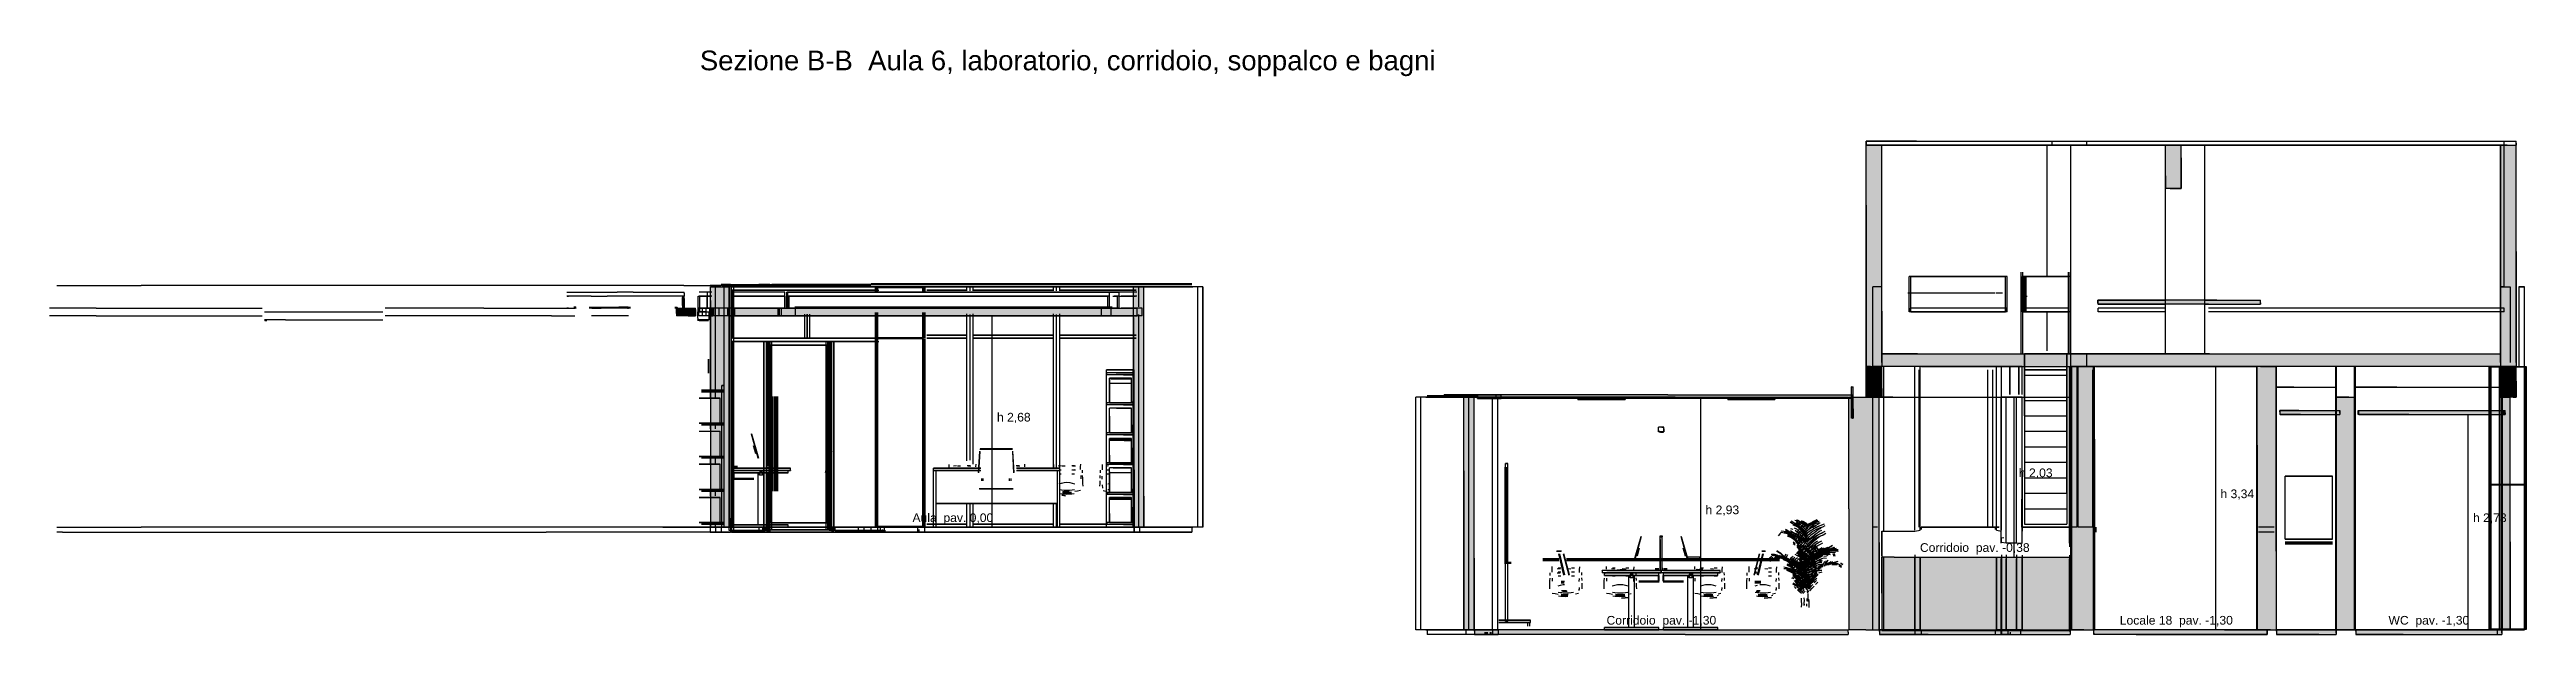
# Model space of a CAD drawing. Header units: millimetres. Extents: x -9985 to 240895, y -184894 to 39395.
# Drawn here: x -9985 to 21449, y -34595 to -27172 of the extents above; entities that cross this region are included whole.
import ezdxf
from ezdxf.enums import TextEntityAlignment as Align

# ---------------------------------------------------------------- set-up
doc = ezdxf.new("R2010")
doc.units = ezdxf.units.MM
for name, color, linetype in [('S-QUOTE', 40, 'Continuous'), ('S-TAGLIO-ARR', 9, 'Continuous'), ('S-TAGLIO-CS', 9, 'Continuous'), ('S-TAGLIO-MURO', 7, 'Continuous'), ('S-TAGLIO-PAV', 33, 'Continuous'), ('S-TAGLIO-SOFF', 8, 'Continuous'), ('S-TESTI', 7, 'Continuous'), ('S-VISTA', 8, 'Continuous'), ('S-VISTA-ARREDI', 9, 'Continuous')]:
    doc.layers.add(name, color=color, linetype=linetype)
doc.styles.add('VISIO', font='arial.ttf')

msp = doc.modelspace()

# ---------------------------------------------------------------- texts
at = {"layer": 'S-QUOTE', "style": 'VISIO'}
for s, p in [('h 2,68', (2038.877, -31892.5)), ('h 2,03', (15008, -32598.52)), ('h 2,93', (11030.5, -33068.5)), ('h 3,34', (17565.5, -32865)), ('h 2,73', (20770.5, -33168.5))]:
    msp.add_text(s, height=110, dxfattribs=at).set_placement(p)
at = {"layer": 'S-TESTI', "style": 'VISIO'}
msp.add_text('Sezione B-B  Aula 6, laboratorio, corridoio, soppalco e bagni', height=250, dxfattribs=at).set_placement((-1732, -27435))
for s, p in [('Aula  pav. 0,00', (1478.877, -33113)), ('Corridoio  pav. -0,38', (14448, -33492.04)), ('Corridoio  pav. -1,30', (10470.5, -34415)), ('Locale 18  pav. -1,30', (17005.5, -34415)), ('WC  pav. -1,30', (20210.5, -34415))]:
    msp.add_text(s, height=110, dxfattribs=at).set_placement(p, align=Align.MIDDLE_CENTER)

# ---------------------------------------------------------------- hatches: boundary and pattern name
at = {"layer": 'S-TAGLIO-CS'}
for points in [[(-1880, -30551), (-2028, -30551), (-2028, -30521), (-2028, -30451), (-2020, -30451), (-1948, -30451), (-1932, -30451), (-1928, -30451), (-1880, -30451), (-1870, -30451), (-1858, -30451), (-1848, -30451), (-1834, -30451), (-1820, -30451), (-1806, -30451), (-1790, -30451), (-1786, -30451), (-1786, -30469), (-1786, -30551), (-1790, -30551), (-1806, -30551), (-1820, -30551), (-1834, -30551), (-1848, -30551), (-1858, -30551), (-1870, -30551), (-1880, -30551)], [(-1932, -30303), (-1928, -30303), (-1928, -30331), (-1928, -30451), (-1932, -30451), (-1948, -30451), (-1948, -30419), (-1948, -30303), (-1932, -30303)], [(-1552, -30551), (-1554, -30551), (-1584, -30551), (-1584, -30455), (-1584, -30451), (-1554, -30451), (-1552, -30451), (-1552, -30549), (-1552, -30551)], [(3816, -30551), (3540, -30551), (1154, -30551), (-816, -30551), (-1050, -30551), (-1288, -30551), (-1312, -30551), (-1312, -30455), (-1312, -30451), (-1288, -30451), (-1050, -30451), (236, -30451), (494, -30451), (3540, -30451), (3816, -30451), (3816, -30539), (3816, -30551)], [(18076, -30403), (17416, -30403), (16010, -30403), (16010, -30389), (16010, -30351), (17520, -30351), (18076, -30351), (18076, -30385), (18076, -30403)], [(12882, -31603), (11912, -31603), (11730, -31603), (11312, -31603), (10552, -31603), (10430, -31603), (10382, -31603), (10314, -31603), (10012, -31603), (9896, -31603), (9830, -31603), (9588, -31603), (9516, -31603), (9412, -31603), (9338, -31603), (8338, -31603), (8298, -31603), (8136, -31603), (8136, -31567), (8136, -31551), (8298, -31551), (8338, -31551), (9338, -31551), (9516, -31551), (9588, -31551), (9896, -31551), (10314, -31551), (10382, -31551), (10430, -31551), (10552, -31551), (12882, -31551), (12882, -31571), (12882, -31603)], [(9896, -31603), (10012, -31603), (10012, -31605), (10012, -31611), (9594, -31611), (9412, -31611), (9412, -31609), (9412, -31603), (9516, -31603), (9588, -31603), (9830, -31603), (9896, -31603)], [(11730, -31603), (11912, -31603), (11912, -31605), (11912, -31611), (11494, -31611), (11312, -31611), (11312, -31609), (11312, -31603), (11730, -31603)], [(12882, -31603), (12892, -31603), (12892, -31577), (12892, -31551), (12882, -31551), (12882, -31451), (12888, -31451), (12902, -31451), (12902, -31733), (12902, -31851), (12896, -31851), (12882, -31851), (12882, -31603)], [(12892, -31603), (12882, -31603), (12882, -31571), (12882, -31551), (12892, -31551), (12892, -31577), (12892, -31603)], [(18584, -31803), (18318, -31803), (18318, -31769), (18318, -31751), (18558, -31751), (18584, -31751), (19080, -31751), (19080, -31785), (19080, -31803), (18584, -31803)], [(19956, -31803), (19316, -31803), (19316, -31769), (19316, -31751), (19950, -31751), (19956, -31751), (19980, -31751), (21176, -31751), (21176, -31783), (21176, -31803), (19980, -31803), (19956, -31803)]]:
    msp.add_hatch(color=9, dxfattribs=at).paths.add_polyline_path(points)
at = {"layer": 'S-TAGLIO-MURO'}
for points in [[(13124, -31195), (13096, -31195), (13094, -31195), (13068, -31195), (13068, -29149), (13068, -28385), (13124, -28385), (13268, -28385), (13268, -30493), (13268, -31195), (13134, -31195), (13124, -31195)], [(17068, -28935), (16926, -28935), (16868, -28935), (16868, -28773), (16868, -28385), (17010, -28385), (17068, -28385), (17068, -28547), (17068, -28935)], [(21318, -31195), (21276, -31195), (21234, -31195), (21230, -31195), (21204, -31195), (21202, -31195), (21182, -31195), (21118, -31195), (21118, -29903), (21118, -28385), (21204, -28385), (21318, -28385), (21318, -29735), (21318, -31195)], [(-1356, -33235), (-1366, -33235), (-1456, -33235), (-1596, -33235), (-1596, -30357), (-1596, -30185), (-1584, -30185), (-1450, -30185), (-1356, -30185), (-1356, -33119), (-1356, -33235)], [(3790, -33235), (3772, -33235), (3772, -30573), (3772, -30185), (3790, -30185), (3904, -30185), (3904, -32839), (3904, -33235), (3790, -33235)], [(13096, -31585), (13068, -31585), (13068, -31319), (13068, -31195), (13094, -31195), (13096, -31195), (13124, -31195), (13134, -31195), (13268, -31195), (13268, -31473), (13268, -31585), (13232, -31585), (13196, -31585), (13134, -31585), (13132, -31585), (13096, -31585)], [(15832, -34535), (15676, -34535), (15676, -32741), (15676, -31195), (15764, -31195), (15778, -31195), (15828, -31195), (15852, -31195), (15874, -31195), (15886, -31195), (15966, -31195), (15966, -32115), (15966, -34535), (15896, -34535), (15878, -34535), (15832, -34535)], [(18274, -34535), (18200, -34535), (18032, -34535), (18032, -32193), (18032, -31195), (18200, -31195), (18274, -31195), (18274, -33537), (18274, -34535)], [(21176, -31585), (21132, -31585), (21118, -31585), (21118, -31449), (21118, -31195), (21182, -31195), (21202, -31195), (21204, -31195), (21230, -31195), (21234, -31195), (21276, -31195), (21318, -31195), (21318, -31383), (21318, -31585), (21280, -31585), (21276, -31585), (21244, -31585), (21234, -31585), (21230, -31585), (21202, -31585), (21182, -31585), (21176, -31585)], [(8004, -34535), (7964, -34535), (7964, -32519), (7964, -31585), (8004, -31585), (8092, -31585), (8092, -33625), (8092, -34535), (8004, -34535)], [(13064, -34535), (12848, -34535), (12848, -33001), (12848, -31585), (13064, -31585), (13068, -31585), (13096, -31585), (13132, -31585), (13134, -31585), (13196, -31585), (13232, -31585), (13232, -33429), (13232, -34535), (13196, -34535), (13132, -34535), (13064, -34535)], [(15672, -34535), (15666, -34535), (15664, -34535), (15664, -33311), (15664, -31585), (15666, -31585), (15672, -31585), (15672, -32885), (15672, -34535)], [(19272, -34535), (19196, -34535), (19032, -34535), (19032, -32541), (19032, -31585), (19196, -31585), (19272, -31585), (19272, -33585), (19272, -34535)], [(21176, -34535), (21132, -34535), (21132, -32689), (21132, -31585), (21176, -31585), (21182, -31585), (21202, -31585), (21230, -31585), (21234, -31585), (21244, -31585), (21244, -33421), (21244, -34535), (21176, -34535)]]:
    msp.add_hatch(color=7, dxfattribs=at).paths.add_polyline_path(points)
at = {"layer": 'S-TAGLIO-PAV'}
for points in [[(21118, -31195), (18282, -31195), (18146, -31195), (17428, -31195), (17066, -31195), (15676, -31195), (15258, -31195), (14502, -31195), (14268, -31195), (14242, -31195), (13268, -31195), (13268, -31075), (13268, -31035), (13720, -31035), (14242, -31035), (14268, -31035), (14502, -31035), (14870, -31035), (15618, -31035), (16034, -31035), (17428, -31035), (21118, -31035), (21118, -31109), (21118, -31195)], [(-416, -33235), (-1616, -33235), (-1616, -33233), (-690, -33233), (-416, -33233), (-416, -33235)], [(788, -33235), (546, -33235), (-412, -33235), (-412, -33233), (-288, -33233), (788, -33233), (788, -33235)], [(1992, -33235), (808, -33235), (792, -33235), (792, -33233), (1268, -33233), (1992, -33233), (1992, -33235)], [(3194, -33235), (1994, -33235), (1994, -33233), (2736, -33233), (3194, -33233), (3194, -33235)], [(3778, -33235), (3408, -33235), (3310, -33235), (3276, -33235), (3196, -33235), (3196, -33233), (3256, -33233), (3778, -33233), (3778, -33235)], [(13406, -34535), (13268, -34535), (13268, -34071), (13268, -33613), (13426, -33613), (13838, -33613), (13878, -33613), (13914, -33613), (13956, -33613), (14046, -33613), (14100, -33613), (14168, -33613), (14210, -33613), (14592, -33611), (14602, -33613), (14652, -33613), (15664, -33613), (15664, -34251), (15664, -34545), (15658, -34545), (15658, -34535), (14576, -34535), (14178, -34535), (14094, -34535), (14020, -34535), (13936, -34535), (13858, -34535), (13406, -34535)], [(8098, -34535), (8168, -34535), (8328, -34535), (8376, -34535), (9482, -34535), (9562, -34535), (9868, -34535), (10280, -34535), (10354, -34535), (10406, -34535), (10524, -34535), (10548, -34535), (10644, -34535), (12844, -34535), (12844, -34567), (12844, -34595), (10774, -34595), (10644, -34595), (10548, -34595), (10524, -34595), (10406, -34595), (10354, -34595), (10280, -34595), (9868, -34595), (9562, -34595), (9482, -34595), (9312, -34595), (8302, -34595), (8258, -34595), (8098, -34595), (8098, -34553), (8098, -34535)], [(13238, -34535), (13268, -34535), (13268, -34545), (13426, -34545), (13878, -34545), (13914, -34545), (13956, -34545), (14046, -34545), (14100, -34545), (14210, -34545), (14592, -34545), (14602, -34545), (14652, -34545), (15658, -34545), (15658, -34561), (15658, -34595), (14576, -34595), (14094, -34595), (14020, -34595), (13936, -34595), (13858, -34595), (13238, -34595), (13238, -34557), (13238, -34535)], [(13268, -34535), (13406, -34535), (13858, -34535), (13936, -34535), (14020, -34535), (14094, -34535), (14178, -34535), (14576, -34535), (15658, -34535), (15658, -34545), (14652, -34545), (14602, -34545), (14592, -34545), (14210, -34545), (14100, -34545), (14046, -34545), (13956, -34545), (13914, -34545), (13878, -34545), (13426, -34545), (13268, -34545), (13268, -34535)], [(18158, -34595), (16498, -34595), (15958, -34595), (15958, -34581), (15958, -34535), (17618, -34535), (18158, -34535), (18158, -34549), (18158, -34595)], [(18278, -34535), (18498, -34535), (19032, -34535), (19032, -34577), (19032, -34595), (18814, -34595), (18278, -34595), (18278, -34553), (18278, -34535)], [(19284, -34535), (19804, -34535), (19884, -34535), (21138, -34535), (21138, -34573), (21138, -34595), (19884, -34595), (19284, -34595), (19284, -34553), (19284, -34535)]]:
    msp.add_hatch(color=33, dxfattribs=at).paths.add_polyline_path(points)

# ---------------------------------------------------------------- linework, layer by layer
at = {"layer": 'S-QUOTE'}
for p, q in [((1978.877, -33233), (1978.877, -30552)), ((17505.5, -34535), (17505.5, -31195)), ((10970.5, -34535), (10970.5, -31602)), ((14948, -33612.04), (14948, -31585)), ((20710.5, -34535), (20710.5, -31802))]:
    msp.add_line(p, q, dxfattribs=at)
at = {"layer": 'S-TAGLIO-ARR'}
for p, q in [((3551.231, -31275), (3428, -31275)), ((3428, -31284.115), (3428, -31275)), ((3428, -31284.115), (3428, -31300)), ((3642.769, -31300), (3428, -31300)), ((3484.904, -31349), (3468, -31349)), ((3468, -31367.473), (3468, -31349)), ((3468, -31367.473), (3468, -31655)), ((3484.904, -31349), (3748, -31349)), ((3551.231, -31275), (3766, -31275)), ((3642.769, -31300), (3766, -31300)), ((3748, -31636.527), (3748, -31349)), ((3770.375, -31235), (3766, -31235)), ((3766, -31964.175), (3766, -31235)), ((3766, -31290.885), (3766, -31275)), ((3766, -31290.885), (3766, -31300)), ((3770.375, -31235), (3778, -31235)), ((3778, -32505.825), (3778, -31235)), ((3551.231, -31655), (3428, -31655)), ((3428, -31664.115), (3428, -31655)), ((3428, -31664.115), (3428, -31680)), ((3642.769, -31680), (3428, -31680)), ((3731.096, -31655), (3468, -31655)), ((3557.017, -31725), (3468, -31725)), ((3468, -31823.554), (3468, -31725)), ((3551.231, -31655), (3766, -31655)), ((3557.017, -31725), (3748, -31725)), ((3642.769, -31680), (3766, -31680)), ((3731.096, -31655), (3748, -31655)), ((3748, -31636.527), (3748, -31655)), ((3748, -31936.446), (3748, -31725)), ((3766, -31670.885), (3766, -31655)), ((3766, -31670.885), (3766, -31680)), ((3551.231, -32035), (3428, -32035)), ((3428, -32044.115), (3428, -32035)), ((3428, -32044.115), (3428, -32060)), ((3642.769, -32060), (3428, -32060)), ((3468, -31823.554), (3468, -32035)), ((3658.983, -32035), (3468, -32035)), ((3551.231, -32035), (3766, -32035)), ((3642.769, -32060), (3766, -32060)), ((3658.983, -32035), (3748, -32035)), ((3748, -31936.446), (3748, -32035)), ((3766, -31964.175), (3766, -33235)), ((3766, -32050.885), (3766, -32035)), ((3766, -32050.885), (3766, -32060)), ((10477.134, -31965), (10436, -31965)), ((10436, -32003.564), (10436, -31965)), ((10436, -32003.564), (10436, -32025)), ((10458.866, -32025), (10436, -32025)), ((10474.89, -32025), (10444, -32025)), ((10444, -32026.931), (10444, -32025)), ((10444, -32026.931), (10444, -32028)), ((10461.11, -32028), (10444, -32028)), ((10458.866, -32025), (10500, -32025)), ((10461.11, -32028), (10492, -32028)), ((10474.89, -32025), (10492, -32025)), ((10477.134, -31965), (10500, -31965)), ((10492, -32026.069), (10492, -32025)), ((10492, -32026.069), (10492, -32028)), ((10500, -31986.436), (10500, -31965)), ((10500, -31986.436), (10500, -32025)), ((3654.428, -32135), (3468, -32135)), ((3468, -32321.428), (3468, -32135)), ((3468, -32321.428), (3468, -32415)), ((3654.428, -32135), (3748, -32135)), ((3748, -32228.572), (3748, -32135)), ((3748, -32228.572), (3748, -32415)), ((-1272.731, -32485), (-1330, -32485)), ((-1330, -32487.138), (-1330, -32485)), ((-1330, -32487.138), (-1330, -32513)), ((-637.269, -32513), (-1330, -32513)), ((-1272.731, -32485), (-580, -32485)), ((-974.004, -32535), (-975, -32535)), ((-975, -32535.996), (-975, -32535)), ((-975, -32535.996), (-975, -32575)), ((-935.996, -32575), (-975, -32575)), ((-974.004, -32535), (-935, -32535)), ((-935.996, -32575), (-935, -32575)), ((-935, -32574.004), (-935, -32535)), ((-935, -32574.004), (-935, -32575)), ((-637.269, -32513), (-580, -32513)), ((-580, -32510.862), (-580, -32485)), ((-580, -32510.862), (-580, -32513)), ((3551.231, -32415), (3428, -32415)), ((3428, -32424.115), (3428, -32415)), ((3428, -32424.115), (3428, -32440)), ((3642.769, -32440), (3428, -32440)), ((3561.572, -32415), (3468, -32415)), ((3511.172, -32482), (3468, -32482)), ((3468, -32530.26), (3468, -32482)), ((3468, -32530.26), (3468, -32795)), ((3511.172, -32482), (3748, -32482)), ((3551.231, -32415), (3766, -32415)), ((3561.572, -32415), (3748, -32415)), ((3642.769, -32440), (3766, -32440)), ((3748, -32746.74), (3748, -32482)), ((3766, -32430.885), (3766, -32415)), ((3766, -32430.885), (3766, -32440)), ((3778, -32505.825), (3778, -33235)), ((3551.231, -32795), (3428, -32795)), ((3428, -32804.115), (3428, -32795)), ((3428, -32804.115), (3428, -32820)), ((3642.769, -32820), (3428, -32820)), ((3704.828, -32795), (3468, -32795)), ((3645.303, -32864), (3468, -32864)), ((3468, -33060.933), (3468, -32864)), ((3551.231, -32795), (3766, -32795)), ((3642.769, -32820), (3766, -32820)), ((3645.303, -32864), (3748, -32864)), ((3704.828, -32795), (3748, -32795)), ((3748, -32746.74), (3748, -32795)), ((3748, -32978.067), (3748, -32864)), ((3748, -32978.067), (3748, -33175)), ((3766, -32810.885), (3766, -32795)), ((3766, -32810.885), (3766, -32820)), ((3551.231, -33175), (3428, -33175)), ((3428, -33184.115), (3428, -33175)), ((3428, -33184.115), (3428, -33200)), ((3642.769, -33200), (3428, -33200)), ((3468, -33060.933), (3468, -33175)), ((3570.697, -33175), (3468, -33175)), ((3551.231, -33175), (3766, -33175)), ((3570.697, -33175), (3748, -33175)), ((3642.769, -33200), (3766, -33200)), ((3766, -33190.885), (3766, -33175)), ((3766, -33190.885), (3766, -33200)), ((3773.625, -33235), (3766, -33235)), ((3773.625, -33235), (3778, -33235)), ((10454.612, -33347), (10452, -33347)), ((10452, -33347.653), (10452, -33347)), ((10452, -33347.653), (10452, -33355)), ((10481.388, -33355), (10452, -33355)), ((10456.227, -33355), (10454, -33355)), ((10454, -33389.194), (10454, -33355)), ((10454, -33389.194), (10454, -33785)), ((10454.612, -33347), (10484, -33347)), ((10456.227, -33355), (10482, -33355)), ((10481.388, -33355), (10484, -33355)), ((10482, -33750.806), (10482, -33355)), ((10484, -33354.347), (10484, -33347)), ((10484, -33354.347), (10484, -33355)), ((9780.269, -33785), (9718, -33785)), ((9718, -33787.325), (9718, -33785)), ((9718, -33787.325), (9718, -33813)), ((10405.731, -33813), (9718, -33813)), ((9780.269, -33785), (10468, -33785)), ((10074.295, -33835), (10073, -33835)), ((10073, -33836.295), (10073, -33835)), ((10073, -33836.295), (10073, -33875)), ((10111.705, -33875), (10073, -33875)), ((10074.295, -33835), (10113, -33835)), ((10111.705, -33875), (10113, -33875)), ((10113, -33873.705), (10113, -33835)), ((10113, -33873.705), (10113, -33875)), ((10405.731, -33813), (10468, -33813)), ((10479.773, -33785), (10454, -33785)), ((10468, -33810.675), (10468, -33785)), ((10530.269, -33785), (10468, -33785)), ((10468, -33787.325), (10468, -33785)), ((10468, -33787.325), (10468, -33813)), ((10468, -33810.675), (10468, -33813)), ((11155.731, -33813), (10468, -33813)), ((10479.773, -33785), (10482, -33785)), ((10482, -33750.806), (10482, -33785)), ((10530.269, -33785), (11218, -33785)), ((10824.295, -33835), (10823, -33835)), ((10823, -33836.295), (10823, -33835)), ((10823, -33836.295), (10823, -33875)), ((10861.705, -33875), (10823, -33875)), ((10824.295, -33835), (10863, -33835)), ((10861.705, -33875), (10863, -33875)), ((10863, -33873.705), (10863, -33835)), ((10863, -33873.705), (10863, -33875)), ((11155.731, -33813), (11218, -33813)), ((11218, -33810.675), (11218, -33785)), ((11218, -33810.675), (11218, -33813))]:
    msp.add_line(p, q, dxfattribs=at)
at = {"layer": 'S-TAGLIO-CS'}
for p, q in [((-9392.777, -30452), (-9985, -30452)), ((-9392.777, -30452), (-9387.954, -30452)), ((-9387.954, -30452), (-9338.218, -30452)), ((-9338.218, -30452), (-8838.031, -30452)), ((-8838.031, -30452), (-8652.041, -30452)), ((-8652.041, -30452), (-8379.18, -30452)), ((-8379.18, -30452), (-8377.638, -30452)), ((-8377.638, -30452), (-7978.128, -30452)), ((-7978.128, -30452), (-7286.737, -30452)), ((-5636.031, -30452), (-5725.325, -30452)), ((-5235.692, -30452), (-5636.031, -30452)), ((-4976.131, -30452), (-5235.692, -30452)), ((-4794.196, -30452), (-4976.131, -30452)), ((-4655.536, -30452), (-4794.196, -30452)), ((-4555.169, -30452), (-4655.536, -30452)), ((-4472.303, -30452), (-4555.169, -30452)), ((-4472.303, -30452), (-3614.529, -30452)), ((-3614.529, -30452), (-3320, -30452)), ((-3420, -30252), (-3111.617, -30252)), ((-3111.617, -30302), (-3420, -30302)), ((-3414.314, -30302), (-3420, -30302)), ((-3414.314, -30452), (-3420, -30452)), ((-3414.314, -30302), (-3400, -30302)), ((-3400, -30452), (-3414.314, -30452)), ((-3307.126, -30440), (-3330, -30440)), ((-3307.126, -30452), (-3330, -30452)), ((-3307.126, -30440), (-3300, -30440)), ((-3307.126, -30452), (-3300, -30452)), ((-3135.63, -30440), (-3103.194, -30440)), ((-3103.194, -30452), (-3135.63, -30452)), ((-3111.617, -30252), (-2783.366, -30252)), ((-3111.617, -30302), (-2908.57, -30302)), ((-2650.255, -30452), (-3106.63, -30452)), ((-3103.194, -30440), (-2760.726, -30440)), ((-3103.194, -30452), (-2985.274, -30452)), ((-2642.806, -30452), (-2985.274, -30452)), ((-2580.319, -30302), (-2908.57, -30302)), ((-2580.319, -30252), (-2783.366, -30252)), ((-2642.806, -30440), (-2760.726, -30440)), ((-2650.255, -30452), (-2639.362, -30452)), ((-2642.806, -30440), (-2610.37, -30440)), ((-2610.37, -30452), (-2642.806, -30452)), ((-2580.319, -30252), (-1929, -30252)), ((-1929, -30302), (-2580.319, -30302)), ((-2049, -30440), (-2028.38, -30440)), ((-2028.38, -30452), (-2049, -30452)), ((-2029, -30452), (-1880.71, -30452)), ((-2029, -30520.742), (-2029, -30452)), ((-2028.38, -30440), (-2019, -30440)), ((-2028.38, -30452), (-2019, -30452)), ((-2019, -30443.603), (-2019, -30440)), ((-2019, -30443.603), (-2019, -30452)), ((-1951, -30418.351), (-1951, -30317)), ((-1951, -30418.351), (-1951, -30447)), ((-1949, -30302), (-1932.999, -30302)), ((-1949, -30419.336), (-1949, -30302)), ((-1949, -30419.336), (-1949, -30452)), ((-1932.999, -30452), (-1949, -30452)), ((-1932.999, -30302), (-1929, -30302)), ((-1932.999, -30452), (-1929, -30452)), ((-1929, -30261.737), (-1929, -30252)), ((-1929, -30261.737), (-1929, -30302)), ((-1929, -30331.212), (-1929, -30302)), ((-1929, -30331.212), (-1929, -30452)), ((-1880.71, -30452), (-1869.729, -30452)), ((-1869.729, -30452), (-1858.478, -30452)), ((-1858.478, -30452), (-1847.194, -30452)), ((-1847.194, -30452), (-1834.157, -30452)), ((-1834.157, -30452), (-1820.89, -30452)), ((-1820.89, -30452), (-1806.093, -30452)), ((-1806.093, -30452), (-1789.485, -30452)), ((-1789.485, -30452), (-1786.664, -30452)), ((-1786.664, -30468.781), (-1786.664, -30452)), ((-1786.664, -30468.781), (-1786.664, -30552)), ((-1554.574, -30452), (-1583, -30452)), ((-1583, -30455.486), (-1583, -30452)), ((-1583, -30455.486), (-1583, -30552)), ((-1554.573, -30452), (-1553, -30452)), ((-1553, -30549.046), (-1553, -30452)), ((-1312.283, -30452), (-1313, -30452)), ((-1313, -30454.974), (-1313, -30452)), ((-1313, -30454.974), (-1313, -30552)), ((-1312.283, -30452), (-1288.895, -30452)), ((-1288.895, -30452), (-1049.529, -30452)), ((-1049.529, -30452), (236.048, -30452)), ((493.471, -30452), (236.048, -30452)), ((3540.428, -30452), (493.471, -30452)), ((3540.428, -30452), (3817, -30452)), ((3817, -30538.63), (3817, -30452)), ((17520.65, -30352), (16010.665, -30352)), ((16010.665, -30388.65), (16010.665, -30352)), ((16010.665, -30388.65), (16010.665, -30402)), ((17415.137, -30402), (16010.665, -30402)), ((17415.137, -30402), (18075.397, -30402)), ((17520.65, -30352), (18075.397, -30352)), ((18075.397, -30385.974), (18075.397, -30352)), ((18075.397, -30385.974), (18075.397, -30402)), ((-9392.777, -30552), (-9985, -30552)), ((-9392.777, -30552), (-9387.954, -30552)), ((-9387.954, -30552), (-9338.218, -30552)), ((-9338.218, -30552), (-8838.031, -30552)), ((-8838.031, -30552), (-8652.041, -30552)), ((-8652.041, -30552), (-8379.18, -30552)), ((-8379.18, -30552), (-8377.638, -30552)), ((-8377.638, -30552), (-7978.128, -30552)), ((-7978.128, -30552), (-7286.737, -30552)), ((-7256.697, -30502), (-6991.936, -30502)), ((-6991.936, -30602), (-7256.697, -30602)), ((-7256.697, -30602), (-7251.979, -30602)), ((-7251.979, -30610), (-7256.697, -30610)), ((-7251.979, -30602), (-7226.656, -30602)), ((-7251.979, -30610), (-7226.656, -30610)), ((-6991.936, -30502), (-6446.859, -30502)), ((-6991.936, -30602), (-6446.859, -30602)), ((-6446.859, -30502), (-5755.447, -30502)), ((-6446.859, -30602), (-5755.447, -30602)), ((-5636.031, -30552), (-5725.325, -30552)), ((-5235.692, -30552), (-5636.031, -30552)), ((-4976.131, -30552), (-5235.692, -30552)), ((-4794.196, -30552), (-4976.131, -30552)), ((-4655.536, -30552), (-4794.196, -30552)), ((-4555.169, -30552), (-4655.536, -30552)), ((-4472.303, -30552), (-4555.169, -30552)), ((-3614.529, -30552), (-4472.303, -30552)), ((-3614.529, -30552), (-3320, -30552)), ((-2650.255, -30552), (-3106.63, -30552)), ((-2639.362, -30552), (-2650.255, -30552)), ((-2029, -30520.742), (-2029, -30552)), ((-1880.71, -30552), (-2029, -30552)), ((-1880.71, -30552), (-1869.729, -30552)), ((-1869.729, -30552), (-1858.478, -30552)), ((-1858.478, -30552), (-1847.194, -30552)), ((-1847.194, -30552), (-1834.157, -30552)), ((-1834.157, -30552), (-1820.89, -30552)), ((-1820.89, -30552), (-1806.093, -30552)), ((-1806.093, -30552), (-1789.485, -30552)), ((-1789.485, -30552), (-1786.664, -30552)), ((-1746.696, -30502), (-1756.553, -30502)), ((-1756.553, -30579.667), (-1756.553, -30502)), ((-1756.553, -30579.667), (-1756.553, -30602)), ((-1746.696, -30602), (-1756.553, -30602)), ((-1749.392, -30602), (-1756.553, -30602)), ((-1756.553, -30608.213), (-1756.553, -30602)), ((-1756.553, -30608.213), (-1756.553, -30610)), ((-1749.392, -30610), (-1756.553, -30610)), ((-1749.392, -30602), (-1726.432, -30602)), ((-1726.432, -30610), (-1749.392, -30610)), ((-1716.365, -30502), (-1746.696, -30502)), ((-1716.365, -30602), (-1746.696, -30602)), ((-1726.432, -30604.272), (-1726.432, -30602)), ((-1726.432, -30604.272), (-1726.432, -30610)), ((-1698.384, -30502), (-1716.365, -30502)), ((-1698.384, -30602), (-1716.365, -30602)), ((-1685.793, -30502), (-1698.384, -30502)), ((-1685.793, -30602), (-1698.384, -30602)), ((-1677.437, -30502), (-1685.793, -30502)), ((-1677.437, -30602), (-1685.793, -30602)), ((-1671.241, -30502), (-1677.437, -30502)), ((-1671.241, -30602), (-1677.437, -30602)), ((-1666.591, -30502), (-1671.241, -30502)), ((-1666.591, -30602), (-1671.241, -30602)), ((-1662.693, -30502), (-1666.591, -30502)), ((-1662.693, -30602), (-1666.591, -30602)), ((-1659.893, -30502), (-1662.693, -30502)), ((-1659.893, -30602), (-1662.693, -30602)), ((-1657.789, -30502), (-1659.893, -30502)), ((-1657.789, -30602), (-1659.893, -30602)), ((-1656, -30502), (-1657.789, -30502)), ((-1656, -30602), (-1657.789, -30602)), ((-1654.669, -30502), (-1656, -30502)), ((-1654.669, -30602), (-1656, -30602)), ((-1653.594, -30502), (-1654.669, -30502)), ((-1653.594, -30602), (-1654.669, -30602)), ((-1652.754, -30502), (-1653.594, -30502)), ((-1652.754, -30602), (-1653.594, -30602)), ((-1652.082, -30502), (-1652.754, -30502)), ((-1652.082, -30602), (-1652.754, -30602)), ((-1651.579, -30502), (-1652.082, -30502)), ((-1651.579, -30602), (-1652.082, -30602)), ((-1650.786, -30502), (-1613, -30502)), ((-1613, -30602), (-1650.786, -30602)), ((-1613, -30598.514), (-1613, -30502)), ((-1613, -30598.514), (-1613, -30602)), ((-1554.574, -30552), (-1583, -30552)), ((-1553, -30552), (-1554.573, -30552)), ((-1553, -30549.046), (-1553, -30552)), ((-1312.283, -30552), (-1313, -30552)), ((-1312.283, -30552), (-1288.895, -30552)), ((-1288.895, -30552), (-1049.529, -30552)), ((-815.359, -30552), (-1049.529, -30552)), ((1153.309, -30552), (-815.359, -30552)), ((3540.428, -30552), (1153.309, -30552)), ((3817, -30552), (3540.428, -30552)), ((3817, -30538.63), (3817, -30552)), ((8297.64, -31552), (8136, -31552)), ((8136, -31567.701), (8136, -31552)), ((8136, -31567.701), (8136, -31602)), ((8297.64, -31602), (8136, -31602)), ((8337.466, -31552), (8297.64, -31552)), ((8337.466, -31602), (8297.64, -31602)), ((9337.976, -31552), (8337.466, -31552)), ((9337.976, -31602), (8337.466, -31602)), ((9516.217, -31552), (9337.976, -31552)), ((9516.217, -31602), (9337.976, -31602)), ((9829.63, -31602), (9412, -31602)), ((9412, -31608.961), (9412, -31602)), ((9412, -31608.961), (9412, -31612)), ((9594.37, -31612), (9412, -31612)), ((9588.231, -31552), (9516.217, -31552)), ((9588.231, -31602), (9516.217, -31602)), ((9895.028, -31552), (9588.231, -31552)), ((9895.028, -31602), (9588.231, -31602)), ((9594.37, -31612), (10012, -31612)), ((9829.63, -31602), (10012, -31602)), ((10313.339, -31552), (9895.028, -31552)), ((10313.339, -31602), (9895.028, -31602)), ((10012, -31605.039), (10012, -31602)), ((10012, -31605.039), (10012, -31612)), ((10382.649, -31552), (10313.339, -31552)), ((10382.649, -31602), (10313.339, -31602)), ((10430.4, -31552), (10382.649, -31552)), ((10430.4, -31602), (10382.649, -31602)), ((10552.217, -31552), (10430.4, -31552)), ((10552.217, -31602), (10430.4, -31602)), ((10552.217, -31552), (12892.813, -31552)), ((12892.813, -31602), (10552.217, -31602)), ((11729.63, -31602), (11312, -31602)), ((11312, -31608.961), (11312, -31602)), ((11312, -31608.961), (11312, -31612)), ((11494.37, -31612), (11312, -31612)), ((11494.37, -31612), (11912, -31612)), ((11729.63, -31602), (11912, -31602)), ((11912, -31605.039), (11912, -31602)), ((11912, -31605.039), (11912, -31612)), ((12888.834, -31452), (12882.891, -31452)), ((12882.891, -31570.847), (12882.891, -31452)), ((12882.891, -31570.847), (12882.891, -31852)), ((12888.834, -31452), (12902.891, -31452)), ((12892.813, -31577.935), (12892.813, -31552)), ((12892.813, -31577.935), (12892.813, -31602)), ((12902.891, -31733.153), (12902.891, -31452)), ((12902.891, -31733.153), (12902.891, -31852)), ((12896.949, -31852), (12882.891, -31852)), ((12896.949, -31852), (12902.891, -31852)), ((18558.989, -31752), (18318.603, -31752)), ((18318.603, -31768.026), (18318.603, -31752)), ((18318.603, -31768.026), (18318.603, -31802)), ((18583.24, -31802), (18318.603, -31802)), ((18558.989, -31752), (18583.24, -31752)), ((18583.24, -31752), (19079.085, -31752)), ((18583.24, -31802), (19079.085, -31802)), ((19079.085, -31784.621), (19079.085, -31752)), ((19079.085, -31784.621), (19079.085, -31802)), ((19315.273, -31752), (19950.679, -31752)), ((19315.273, -31769.266), (19315.273, -31752)), ((19315.273, -31769.266), (19315.273, -31802)), ((19956.531, -31802), (19315.273, -31802)), ((19950.679, -31752), (19956.531, -31752)), ((19956.531, -31752), (19980.722, -31752)), ((19956.531, -31802), (19980.722, -31802)), ((19980.722, -31752), (21177, -31752)), ((19980.722, -31802), (21177, -31802)), ((21177, -31782.148), (21177, -31752)), ((21177, -31782.148), (21177, -31802))]:
    msp.add_line(p, q, dxfattribs=at)
at = {"layer": 'S-TAGLIO-MURO'}
for p, q in [((13068, -28385), (13124.801, -28385)), ((13068, -29148.361), (13068, -28385)), ((13124.801, -28385), (13268, -28385)), ((13268, -30492.748), (13268, -28385)), ((17009.089, -28385), (16868, -28385)), ((16868, -28772.996), (16868, -28385)), ((17009.089, -28385), (17068, -28385)), ((17068, -28547.004), (17068, -28385)), ((17068, -28547.004), (17068, -28935)), ((21203.68, -28385), (21118, -28385)), ((21118, -29903.357), (21118, -28385)), ((21203.68, -28385), (21318, -28385)), ((21318, -29735.151), (21318, -28385)), ((16868, -28772.996), (16868, -28935)), ((13068, -29148.361), (13068, -31195)), ((16926.911, -28935), (16868, -28935)), ((16926.911, -28935), (17068, -28935)), ((21318, -29735.151), (21318, -31195)), ((21118, -29903.357), (21118, -31195)), ((-1597, -30185), (-1583.437, -30185)), ((-1597, -30357.365), (-1597, -30185)), ((-1597, -30357.365), (-1597, -33235)), ((-1583.437, -30185), (-1449.056, -30185)), ((-1357, -30185), (-1449.056, -30185)), ((-1357, -33119.901), (-1357, -30185)), ((3773, -30185), (3789.894, -30185)), ((3773, -30573.491), (3773, -30185)), ((3789.894, -30185), (3903, -30185)), ((3903, -32838.65), (3903, -30185)), ((3773, -30573.491), (3773, -33235)), ((13268, -30492.748), (13268, -31195)), ((13124.801, -31195), (13068, -31195)), ((13094.891, -31195), (13068, -31195)), ((13068, -31318.381), (13068, -31195)), ((13068, -31318.381), (13068, -31585)), ((13094.891, -31195), (13095.661, -31195)), ((13095.661, -31195), (13133.119, -31195)), ((13124.801, -31195), (13268, -31195)), ((13133.119, -31195), (13268, -31195)), ((13268, -31472.478), (13268, -31195)), ((15675.852, -32741.044), (15675.852, -31195)), ((15764.847, -31195), (15675.852, -31195)), ((15764.847, -31195), (15777.936, -31195)), ((15777.936, -31195), (15827.828, -31195)), ((15827.828, -31195), (15851.688, -31195)), ((15851.688, -31195), (15874.008, -31195)), ((15874.008, -31195), (15886.081, -31195)), ((15966.673, -31195), (15886.081, -31195)), ((15966.623, -32115.064), (15966.673, -31195)), ((18031.505, -32193.52), (18031.505, -31195)), ((18199.755, -31195), (18031.505, -31195)), ((18199.755, -31195), (18274.495, -31195)), ((18274.495, -33536.48), (18274.495, -31195)), ((21203.68, -31195), (21118, -31195)), ((21181.626, -31195), (21118, -31195)), ((21118, -31449.974), (21118, -31195)), ((21201.628, -31195), (21181.626, -31195)), ((21202.457, -31195), (21201.628, -31195)), ((21230.721, -31195), (21202.457, -31195)), ((21318, -31195), (21203.68, -31195)), ((21233.745, -31195), (21230.721, -31195)), ((21276.989, -31195), (21233.745, -31195)), ((21276.989, -31195), (21318, -31195)), ((21318, -31382.388), (21318, -31195)), ((21318, -31382.388), (21318, -31585)), ((7963, -31585), (8004.998, -31585)), ((7963, -32518.107), (7963, -31585)), ((8004.998, -31585), (8093, -31585)), ((8093, -33625.527), (8093, -31585)), ((12847.8, -31585), (13064.562, -31585)), ((12847.8, -33001.007), (12847.8, -31585)), ((13064.562, -31585), (13131.592, -31585)), ((13095.661, -31585), (13068, -31585)), ((13095.661, -31585), (13133.119, -31585)), ((13131.592, -31585), (13196.804, -31585)), ((13133.119, -31585), (13268, -31585)), ((13196.804, -31585), (13233, -31585)), ((13233, -33428.039), (13233, -31585)), ((13268, -31472.478), (13268, -31585)), ((15666.734, -31585), (15663, -31585)), ((15663, -33311.961), (15663, -31585)), ((15666.734, -31585), (15673, -31585)), ((15673, -32884.416), (15673, -31585)), ((19195.193, -31585), (19033, -31585)), ((19033, -32541.375), (19033, -31585)), ((19195.193, -31585), (19271.389, -31585)), ((19271.389, -33584.795), (19271.389, -31585)), ((21118, -31449.974), (21118, -31585)), ((21181.626, -31585), (21118, -31585)), ((21133, -31585), (21176.368, -31585)), ((21133, -32689.886), (21133, -31585)), ((21176.368, -31585), (21243, -31585)), ((21201.628, -31585), (21181.626, -31585)), ((21202.457, -31585), (21201.628, -31585)), ((21230.721, -31585), (21202.457, -31585)), ((21233.745, -31585), (21230.721, -31585)), ((21276.989, -31585), (21233.745, -31585)), ((21243, -33420.259), (21243, -31585)), ((21279.036, -31585), (21276.989, -31585)), ((21279.036, -31585), (21318, -31585)), ((15966.623, -32115.064), (15966.623, -34535)), ((18031.505, -32193.52), (18031.505, -34535)), ((7963, -32518.107), (7963, -34535)), ((19033, -32541.375), (19033, -34535)), ((21133, -32689.886), (21133, -34535)), ((3903, -32838.65), (3903, -33235)), ((12847.8, -33001.007), (12847.8, -34535)), ((15673, -32884.416), (15673, -34535)), ((15675.852, -32741.044), (15675.793, -34535)), ((-1597, -33235), (-1456.493, -33235)), ((-1366.057, -33235), (-1456.493, -33235)), ((-1357, -33235), (-1366.057, -33235)), ((-1357, -33119.901), (-1357, -33235)), ((3789.894, -33235), (3773, -33235)), ((3789.894, -33235), (3903, -33235)), ((15663, -33311.961), (15663, -34535)), ((8093, -33625.527), (8093, -34535)), ((13233, -33428.039), (13233, -34535)), ((18274.495, -33536.48), (18274.495, -34535)), ((19271.389, -33584.795), (19271.389, -34535)), ((21243, -33420.259), (21243, -34535)), ((8004.998, -34535), (7963, -34535)), ((8004.998, -34535), (8093, -34535)), ((13064.562, -34535), (12847.8, -34535)), ((13064.562, -34535), (13131.592, -34535)), ((13131.592, -34535), (13196.804, -34535)), ((13196.804, -34535), (13233, -34535)), ((15666.734, -34535), (15663, -34535)), ((15673, -34535), (15666.734, -34535)), ((15831.606, -34535), (15675.793, -34535)), ((15831.606, -34535), (15877.061, -34535)), ((15877.061, -34535), (15896.495, -34535)), ((15896.495, -34535), (15966.623, -34535)), ((18199.755, -34535), (18031.505, -34535)), ((18199.755, -34535), (18274.495, -34535)), ((19195.193, -34535), (19033, -34535)), ((19195.193, -34535), (19271.389, -34535)), ((21176.368, -34535), (21133, -34535)), ((21176.368, -34535), (21243, -34535))]:
    msp.add_line(p, q, dxfattribs=at)
at = {"layer": 'S-TAGLIO-PAV'}
for p, q in [((13720.341, -31035), (13268, -31035)), ((13268, -31074.986), (13268, -31035)), ((13268, -31074.986), (13268, -31195)), ((13720.341, -31035), (14242.272, -31035)), ((14242.272, -31035), (14267.911, -31035)), ((14267.911, -31035), (14501.656, -31035)), ((14501.656, -31035), (14869.708, -31035)), ((14869.708, -31035), (15618, -31035)), ((16034.981, -31035), (15618, -31035)), ((17428.091, -31035), (16034.981, -31035)), ((17428.091, -31035), (21118, -31035)), ((21118, -31108.546), (21118, -31035)), ((21118, -31108.546), (21118, -31195)), ((14242.272, -31195), (13268, -31195)), ((14242.272, -31195), (14267.911, -31195)), ((14267.911, -31195), (14501.656, -31195)), ((14501.656, -31195), (15258.136, -31195)), ((15258.136, -31195), (15675.117, -31195)), ((17065.809, -31195), (15675.117, -31195)), ((17428.091, -31195), (17065.809, -31195)), ((18146.127, -31195), (17428.091, -31195)), ((18281.212, -31195), (18146.127, -31195)), ((21118, -31195), (18281.212, -31195)), ((-9894.042, -33235), (-9819.598, -33235)), ((-9819.598, -33295), (-9894.042, -33295)), ((-9819.598, -33235), (-9817.04, -33235)), ((-9819.598, -33295), (-9817.04, -33295)), ((-9817.04, -33235), (-9806.176, -33235)), ((-9817.04, -33295), (-9711.151, -33295)), ((-9806.176, -33235), (-9711.151, -33235)), ((-9711.151, -33235), (-9708.492, -33235)), ((-9711.151, -33295), (-9708.492, -33295)), ((-9708.492, -33235), (-9643.77, -33235)), ((-9708.492, -33295), (-9643.77, -33295)), ((-9643.77, -33235), (-9632.721, -33235)), ((-9643.77, -33295), (-9632.721, -33295)), ((-9632.721, -33235), (-9598.783, -33235)), ((-9632.721, -33295), (-8963.476, -33295)), ((-9598.783, -33235), (-8963.476, -33235)), ((-8963.476, -33235), (-8835.439, -33235)), ((-8963.476, -33295), (-8835.439, -33295)), ((-8835.439, -33235), (-8823.24, -33235)), ((-8835.439, -33295), (-3680.862, -33295)), ((-3800.027, -33235), (-8823.24, -33235)), ((546.536, -33235), (-3800.027, -33235)), ((-2525.826, -33295), (-3680.862, -33295)), ((-2218.149, -33233), (-2818, -33233)), ((-2471.081, -33295), (-2525.826, -33295)), ((-2386.331, -33295), (-2471.081, -33295)), ((-1934.488, -33295), (-2386.331, -33295)), ((-2201.251, -33233), (-2218.149, -33233)), ((-2201.251, -33233), (-1618, -33233)), ((-1602, -33295), (-1934.488, -33295)), ((-1618, -33234.126), (-1618, -33233)), ((-1618, -33234.126), (-1618, -33235)), ((-1618, -33235), (-1616.038, -33235)), ((-1616.03, -33235), (-1615, -33235)), ((-689.37, -33233), (-1615, -33233)), ((-1615, -33234.543), (-1615, -33233)), ((-1311.369, -33295), (-1342, -33295)), ((-1311.369, -33295), (-1064.012, -33295)), ((-1064.012, -33295), (-1011.615, -33295)), ((-1011.615, -33295), (-948.977, -33295)), ((-776.243, -33295), (-820.044, -33295)), ((-457.445, -33295), (-776.243, -33295)), ((-689.37, -33233), (-415, -33233)), ((3199.159, -33295), (-457.445, -33295)), ((-415, -33233.457), (-415, -33235)), ((-412.932, -33235), (-415, -33235)), ((-412.925, -33235), (-412, -33235)), ((-288.37, -33233), (-412, -33233)), ((-412, -33233.206), (-412, -33235)), ((-288.37, -33233), (788, -33233)), ((807.781, -33235), (546.536, -33235)), ((788, -33234.794), (788, -33233)), ((788.464, -33235), (791, -33235)), ((1267.389, -33233), (791, -33233)), ((791, -33233.794), (791, -33233)), ((791, -33233.794), (791, -33235)), ((3275.851, -33235), (807.781, -33235)), ((1267.389, -33233), (1991, -33233)), ((1991, -33234.206), (1991, -33233)), ((1991, -33234.206), (1991, -33235)), ((1991, -33235), (1992.847, -33235)), ((1992.855, -33235), (1994, -33235)), ((2736.081, -33233), (1994, -33233)), ((1994, -33234.237), (1994, -33233)), ((1994, -33234.237), (1994, -33235)), ((2736.081, -33233), (3194, -33233)), ((3194, -33233.763), (3194, -33233)), ((3194, -33233.763), (3194, -33235)), ((3196.068, -33235), (3194, -33235)), ((3196.075, -33235), (3197, -33235)), ((3256.858, -33233), (3197, -33233)), ((3197, -33233.206), (3197, -33235)), ((3275.851, -33295), (3199.159, -33295)), ((3256.858, -33233), (3778, -33233)), ((3309.598, -33235), (3275.851, -33235)), ((3309.598, -33295), (3275.851, -33295)), ((3408.978, -33235), (3309.598, -33235)), ((3408.978, -33295), (3309.598, -33295)), ((3408.978, -33235), (3778, -33235)), ((3778, -33295), (3408.978, -33295)), ((3778, -33234.794), (3778, -33233)), ((3778, -33287.432), (3778, -33235)), ((3778, -33287.432), (3778, -33295)), ((13425.457, -33612.428), (13268, -33612.108)), ((13268, -34071.632), (13268, -33612.108)), ((13425.457, -33612.428), (13837.846, -33612.428)), ((13837.846, -33612.428), (13878.045, -33612.158)), ((13878.045, -33612.158), (13913.4, -33612.21)), ((13913.4, -33612.21), (13955.357, -33612.186)), ((13955.357, -33612.186), (14045.426, -33612.436)), ((14045.426, -33612.436), (14099.004, -33612.242)), ((14099.004, -33612.242), (14167.377, -33612.242)), ((14167.377, -33612.242), (14209.614, -33612.155)), ((14209.614, -33612.155), (14591.904, -33611.971)), ((14591.904, -33611.971), (14601.872, -33612.286)), ((14601.872, -33612.286), (14652.251, -33612.031)), ((14652.251, -33612.031), (15663, -33612.129)), ((15663, -34250.227), (15663, -33612.129)), ((13268, -34071.632), (13268, -34545)), ((15663, -34250.227), (15663, -34545)), ((8168.55, -34535), (8098, -34535)), ((8098, -34553.404), (8098, -34535)), ((8098, -34553.404), (8098, -34595)), ((8328, -34535), (8168.55, -34535)), ((8375.42, -34535), (8328, -34535)), ((9482.227, -34535), (8375.42, -34535)), ((9562.595, -34535), (9482.227, -34535)), ((9867.591, -34535), (9562.595, -34535)), ((10280.846, -34535), (9867.591, -34535)), ((10353.117, -34535), (10280.846, -34535)), ((10405.093, -34535), (10353.117, -34535)), ((10524.109, -34535), (10405.093, -34535)), ((10547.287, -34535), (10524.109, -34535)), ((10643.515, -34535), (10547.287, -34535)), ((10643.515, -34535), (12843, -34535)), ((12843, -34566.223), (12843, -34535)), ((12843, -34566.223), (12843, -34595)), ((13405.856, -34535), (13238, -34535)), ((13238, -34557.381), (13238, -34535)), ((13238, -34557.381), (13238, -34595)), ((13425.457, -34545), (13268, -34545)), ((13405.856, -34535), (13858.051, -34535)), ((13425.457, -34545), (13878.045, -34545)), ((13858.051, -34535), (13935.943, -34535)), ((13878.045, -34545), (13913.4, -34545)), ((13913.4, -34545), (13955.357, -34545)), ((13935.943, -34535), (14019.28, -34535)), ((13955.357, -34545), (14045.426, -34545)), ((14019.28, -34535), (14093.674, -34535)), ((14045.426, -34545), (14099.004, -34545)), ((14093.674, -34535), (14177.667, -34535)), ((14099.004, -34545), (14209.614, -34545)), ((14177.667, -34535), (14575.522, -34535)), ((14209.614, -34545), (14591.904, -34545)), ((14575.522, -34535), (15658, -34535)), ((14591.904, -34545), (14601.872, -34545)), ((14601.872, -34545), (14652.251, -34545)), ((14652.251, -34545), (15663, -34545)), ((15658, -34560.199), (15658, -34535)), ((15658, -34560.199), (15658, -34595)), ((17618.036, -34535), (15958, -34535)), ((15958, -34580.274), (15958, -34535)), ((17618.036, -34535), (18158, -34535)), ((18158, -34549.726), (18158, -34535)), ((18158, -34549.726), (18158, -34595)), ((18497.298, -34535), (18278, -34535)), ((18278, -34552.428), (18278, -34535)), ((18278, -34552.428), (18278, -34595)), ((18497.298, -34535), (19033, -34535)), ((19033, -34577.572), (19033, -34535)), ((19804.377, -34535), (19283, -34535)), ((19283, -34552.428), (19283, -34535)), ((19283, -34552.428), (19283, -34595)), ((19804.377, -34535), (19883.694, -34535)), ((19883.694, -34535), (21138, -34535)), ((21138, -34572.528), (21138, -34535)), ((21138, -34572.528), (21138, -34595)), ((8098, -34595), (8257.45, -34595)), ((8301.23, -34595), (8257.45, -34595)), ((9311.025, -34595), (8301.23, -34595)), ((9482.227, -34595), (9311.025, -34595)), ((9562.595, -34595), (9482.227, -34595)), ((9867.591, -34595), (9562.595, -34595)), ((10280.846, -34595), (9867.591, -34595)), ((10353.117, -34595), (10280.846, -34595)), ((10405.093, -34595), (10353.117, -34595)), ((10524.109, -34595), (10405.093, -34595)), ((10547.287, -34595), (10524.109, -34595)), ((10643.515, -34595), (10547.287, -34595)), ((10773.451, -34595), (10643.515, -34595)), ((10773.451, -34595), (12843, -34595)), ((13858.051, -34595), (13238, -34595)), ((13858.051, -34595), (13935.943, -34595)), ((13935.943, -34595), (14019.28, -34595)), ((14019.28, -34595), (14093.674, -34595)), ((14093.674, -34595), (14575.522, -34595)), ((14575.522, -34595), (15658, -34595)), ((15958, -34580.274), (15958, -34595)), ((16497.964, -34595), (15958, -34595)), ((16497.964, -34595), (18158, -34595)), ((18813.702, -34595), (18278, -34595)), ((18813.702, -34595), (19033, -34595)), ((19033, -34577.572), (19033, -34595)), ((19883.694, -34595), (19283, -34595)), ((19883.694, -34595), (21138, -34595))]:
    msp.add_line(p, q, dxfattribs=at)
at = {"layer": 'S-TAGLIO-SOFF'}
for p, q in [((13709.386, -28335), (13068, -28335)), ((13068, -28348.583), (13068, -28335)), ((13068, -28348.583), (13068, -28385)), ((13880.39, -28385), (13068, -28385)), ((13709.386, -28335), (13880.39, -28335)), ((13880.39, -28335), (13976.822, -28335)), ((13880.39, -28385), (13976.822, -28385)), ((13976.822, -28335), (15697.092, -28335)), ((13976.822, -28385), (17468.871, -28385)), ((15697.092, -28335), (17468.871, -28335)), ((17468.871, -28335), (17552.318, -28335)), ((17468.871, -28385), (17552.318, -28385)), ((17552.318, -28335), (18683.041, -28335)), ((17552.318, -28385), (18683.041, -28385)), ((18683.041, -28335), (21318, -28335)), ((18683.041, -28385), (21318, -28385)), ((21318, -28359.024), (21318, -28335)), ((21318, -28359.024), (21318, -28385)), ((-9894.042, -30165), (-9819.598, -30165)), ((-9819.598, -30165), (-9817.04, -30165)), ((-9817.04, -30165), (-9806.176, -30165)), ((-9806.176, -30165), (-9711.151, -30165)), ((-9711.151, -30165), (-9708.492, -30165)), ((-9708.492, -30165), (-9643.77, -30165)), ((-9643.77, -30165), (-9632.721, -30165)), ((-9632.721, -30165), (-9598.783, -30165)), ((-9598.783, -30165), (-8963.476, -30165)), ((-8963.476, -30165), (-8835.439, -30165)), ((-8835.439, -30165), (-8823.24, -30165)), ((-3668.663, -30165), (-8823.24, -30165)), ((-2471.081, -30165), (-3668.663, -30165)), ((-2386.331, -30165), (-2471.081, -30165)), ((-1934.488, -30165), (-2386.331, -30165)), ((-1934.488, -30165), (-1602, -30165)), ((-1342, -30155), (-1311.369, -30155)), ((-1311.369, -30155), (-1064.012, -30155)), ((-1064.012, -30155), (-1011.615, -30155)), ((-1011.615, -30155), (-948.977, -30155)), ((-776.243, -30155), (-820.044, -30155)), ((-457.445, -30155), (-776.243, -30155)), ((3275.851, -30155), (-457.445, -30155)), ((3309.598, -30155), (3275.851, -30155)), ((3408.978, -30155), (3309.598, -30155)), ((3408.978, -30155), (3778, -30155)), ((17462.888, -31195), (15978, -31195)), ((17462.888, -31195), (18033, -31195)), ((8168.55, -31585), (8098, -31585)), ((8328, -31585), (8168.55, -31585)), ((8375.42, -31585), (8328, -31585)), ((9482.227, -31585), (8375.42, -31585)), ((9562.595, -31585), (9482.227, -31585)), ((9867.591, -31585), (9562.595, -31585)), ((10280.846, -31585), (9867.591, -31585)), ((10353.117, -31585), (10280.846, -31585)), ((10405.093, -31585), (10353.117, -31585)), ((10524.109, -31585), (10405.093, -31585)), ((10547.287, -31585), (10524.109, -31585)), ((10643.515, -31585), (10547.287, -31585)), ((10643.515, -31585), (12843, -31585)), ((13405.856, -31585), (13238, -31585)), ((13405.856, -31585), (13858.051, -31585)), ((13858.051, -31585), (13935.943, -31585)), ((13935.943, -31585), (14019.28, -31585)), ((14019.28, -31585), (14093.674, -31585)), ((14093.674, -31585), (14177.667, -31585)), ((14177.667, -31585), (14575.522, -31585)), ((14575.522, -31585), (15658, -31585)), ((18497.298, -31455), (18278, -31455)), ((18497.298, -31455), (19033, -31455)), ((19804.377, -31455), (19283, -31455)), ((19804.377, -31455), (19883.694, -31455)), ((19883.694, -31455), (21138, -31455))]:
    msp.add_line(p, q, dxfattribs=at)
at = {"layer": 'S-VISTA'}
for p, q in [((13068, -28335), (15429, -28335)), ((13068, -28385), (13068, -28335)), ((13068, -28385), (15429, -28385)), ((13068, -28385), (15429, -28385)), ((13068, -31195), (13068, -28385)), ((15368, -28385), (13268, -28385)), ((13268, -31144.821), (13268, -28385)), ((15668, -28385), (15368, -28385)), ((15368, -30040.893), (15368, -28385)), ((15429, -28335), (15868, -28335)), ((15429, -28385), (15429, -28335)), ((15429, -28385), (15868, -28385)), ((15429, -28385), (15868, -28385)), ((21118, -28385), (15668, -28385)), ((15668, -29990.714), (15668, -28385)), ((15668, -31195), (15668, -28385)), ((15868, -28335), (21168, -28335)), ((15868, -28385), (15868, -28335)), ((15868, -28385), (15868, -28335)), ((15868, -28385), (21168, -28385)), ((15868, -28385), (21318, -28385)), ((15961, -28385), (15868, -28385)), ((15868, -28385), (16628, -28385)), ((19528, -28385), (15968, -28385)), ((15983, -28385), (21078, -28385)), ((21068, -28385), (15983, -28385)), ((16868, -28385), (17368, -28385)), ((17368, -28385), (16868, -28385)), ((16868, -31035), (16868, -28385)), ((16868, -31035), (16868, -28385)), ((17068, -28385), (16868, -28385)), ((16868, -28935), (16868, -28385)), ((16878, -28385), (17678, -28385)), ((17068, -28935), (17068, -28385)), ((17368, -31035), (17368, -28385)), ((17368, -31035), (17368, -28385)), ((17918, -28385), (19718, -28385)), ((20653, -28385), (19533, -28385)), ((19723, -28385), (20088, -28385)), ((20088, -28385), (20338, -28385)), ((20343, -28385), (20583, -28385)), ((21083, -28385), (20658, -28385)), ((20713, -28385), (21148, -28385)), ((21138, -28385), (21068, -28385)), ((21078, -28385), (21138, -28385)), ((21133, -28385), (21083, -28385)), ((21118, -31144.821), (21118, -28385)), ((21168, -28385), (21125, -28385)), ((21125, -30185), (21125, -28385)), ((21168, -28335), (21318, -28335)), ((21168, -28385), (21168, -28335)), ((21168, -28385), (21168, -28335)), ((21168, -28385), (21318, -28385)), ((21168, -30185), (21168, -28385)), ((21318, -28385), (21318, -28335)), ((21318, -31144.821), (21318, -28385)), ((17068, -28935), (16868, -28935)), ((-1532, -30165), (-1602, -30165)), ((-1602, -30165), (-1512, -30165)), ((-1532, -30165), (-1602, -30165)), ((278, -30165), (-1532, -30165)), ((-1462, -30165), (-1532, -30165)), ((-1512, -30165), (-1462, -30165)), ((-1462, -30155), (-1342, -30155)), ((-1342, -30155), (-1462, -30155)), ((-1332, -30155), (4513, -30155)), ((-932, -30155), (-982, -30155)), ((-842, -30155), (-932, -30155)), ((348, -30165), (278, -30165)), ((438, -30165), (348, -30165)), ((523, -30145), (443, -30145)), ((4513, -30145), (523, -30145)), ((523, -30155), (608, -30155)), ((588, -30155), (523, -30155)), ((1048, -30155), (588, -30155)), ((608, -30155), (1028, -30155)), ((1028, -30155), (1118, -30155)), ((1118, -30155), (1048, -30155)), ((3848, -30155), (3778, -30155)), ((4513, -30155), (3848, -30155)), ((14857, -30052), (13617, -30052)), ((13617, -30502), (13617, -30052)), ((13617, -30502), (13617, -30052)), ((13637, -30052), (14837, -30052)), ((13637, -30502), (13637, -30052)), ((14837, -30502), (14837, -30052)), ((14857, -30502), (14857, -30052)), ((15038, -30035), (15038, -29995)), ((15038, -30035), (15038, -29995)), ((15038, -31035), (15038, -30035)), ((15038, -31035), (15038, -30035)), ((15038, -31035), (15038, -30035)), ((15038, -31035), (15038, -30035)), ((15038, -31035), (15038, -30035)), ((15038, -31035), (15038, -30035)), ((15038, -31035), (15038, -30035)), ((15038, -31035), (15038, -30035)), ((15044, -30502), (15044, -30052)), ((15082, -30052), (15048, -30052)), ((15048, -30502), (15048, -30052)), ((15058, -30035), (15058, -29995)), ((15058, -30035), (15058, -29995)), ((15058, -31035), (15058, -30035)), ((15058, -31035), (15058, -30035)), ((15058, -31035), (15058, -30035)), ((15058, -31035), (15058, -30035)), ((15058, -31035), (15058, -30035)), ((15058, -31035), (15058, -30035)), ((15058, -31035), (15058, -30035)), ((15058, -31035), (15058, -30035)), ((15064, -30502), (15064, -30052)), ((15066, -30052), (15102, -30052)), ((15066, -30502), (15066, -30052)), ((15650.333, -30052), (15082, -30052)), ((15082, -30502), (15082, -30052)), ((15082, -30502), (15082, -30052)), ((15102, -30052), (15629.273, -30052)), ((15102, -30502), (15102, -30052)), ((15102, -30502), (15102, -30052)), ((15638, -30035), (15638, -29995)), ((15638, -30035), (15638, -29995)), ((15638, -31035), (15638, -30035)), ((15638, -31035), (15638, -30035)), ((15638, -31035), (15638, -30035)), ((15638, -31035), (15638, -30035)), ((15658, -30035), (15658, -29995)), ((15658, -30035), (15658, -29995)), ((15658, -31035), (15658, -30035)), ((15658, -31035), (15658, -30035)), ((15658, -31035), (15658, -30035)), ((15658, -31035), (15658, -30035)), ((-1753.8, -30302), (-1641, -30302)), ((-1753.8, -30452), (-1641, -30452)), ((-1753, -30502), (-1753, -30302)), ((-1753, -30502), (-1753, -30302)), ((-1698, -30452), (-1745, -30452)), ((-1745, -30552), (-1745, -30452)), ((-1633, -30252), (-1741, -30252)), ((-1633, -30302), (-1741, -30302)), ((-1633, -30302), (-1741, -30302)), ((-1633, -30452), (-1741, -30452)), ((-1733, -30502), (-1733, -30302)), ((-1733, -30502), (-1733, -30302)), ((-1651, -30452), (-1698, -30452)), ((-1698, -30552), (-1698, -30452)), ((-1605, -30452), (-1651, -30452)), ((-1651, -30552), (-1651, -30452)), ((-1641, -30302), (-1588.4, -30302)), ((-1641, -30452), (-1641, -30302)), ((-1641, -30452), (-1588.4, -30452)), ((-1580.6, -30252), (-1633, -30252)), ((-1633, -30302), (-1633, -30252)), ((-1580.6, -30302), (-1633, -30302)), ((-1580.6, -30302), (-1633, -30302)), ((-1633, -30452), (-1633, -30302)), ((-1580.6, -30452), (-1633, -30452)), ((-1605, -30552), (-1605, -30452)), ((-1597, -30185), (-1532, -30185)), ((-1597, -31585), (-1597, -30185)), ((-1595, -30552), (-1595, -30452)), ((-1592, -30552), (-1592, -30452)), ((-1590, -30552), (-1590, -30452)), ((-1588, -30552), (-1588, -30452)), ((-1587, -30552), (-1587, -30452)), ((-1585, -30552), (-1585, -30452)), ((-1584, -30552), (-1584, -30452)), ((-1584, -30552), (-1584, -30452)), ((-1583, -30552), (-1583, -30452)), ((-1583, -30552), (-1583, -30452)), ((-1488, -30452), (-1553, -30452)), ((-1553, -30552), (-1553, -30452)), ((-1532, -30185), (-1422, -30185)), ((-1532, -31585), (-1532, -30185)), ((-1378, -30452), (-1488, -30452)), ((-1488, -30552), (-1488, -30452)), ((-1422, -30185), (-1357, -30185)), ((-1422, -33235), (-1422, -30185)), ((-1313, -30452), (-1378, -30452)), ((-1378, -30552), (-1378, -30452)), ((-1329, -30185), (-1362, -30185)), ((-1362, -33275), (-1362, -30185)), ((-1357, -33235), (-1357, -30185)), ((-1333, -30185), (-1300, -30185)), ((-1333, -33275), (-1333, -30185)), ((-1329, -33275), (-1329, -30185)), ((562, -30185), (-1329, -30185)), ((-1329, -30225), (-1329, -30185)), ((510.892, -30225), (-1329, -30225)), ((-1325.857, -30302), (-648, -30302)), ((-1325.857, -30452), (-648, -30452)), ((-655, -30252), (-1319.857, -30252)), ((-655, -30302), (-1319.857, -30302)), ((-655, -30302), (-1319.857, -30302)), ((-655, -30452), (-1319.857, -30452)), ((522.892, -30225), (-1317, -30225)), ((-1317, -30835), (-1317, -30225)), ((-768, -30452), (-1313, -30452)), ((-1313, -30552), (-1313, -30452)), ((-1313, -30552), (-1313, -30452)), ((-1313, -30552), (-1313, -30452)), ((-1312, -30225), (528.865, -30225)), ((-1312, -30835), (-1312, -30225)), ((-1300, -33275), (-1300, -30185)), ((-1300, -30185), (591, -30185)), ((-1300, -30225), (-1300, -30185)), ((-1300, -30225), (539.892, -30225)), ((-1289, -30452), (-740, -30452)), ((-1289, -30552), (-1289, -30452)), ((-798, -30452), (-768, -30452)), ((-651.444, -30452), (-755, -30452)), ((-740, -30552), (-740, -30452)), ((-726, -30452), (-519.481, -30452)), ((-726, -30552), (-726, -30452)), ((-720, -30552), (-720, -30452)), ((-697, -30552), (-697, -30452)), ((-655, -30302), (-655, -30252)), ((-655, -30452), (-655, -30302)), ((-648, -30452), (-648, -30302)), ((296, -30252), (-630, -30252)), ((-630, -30302), (-630, -30252)), ((-630, -30452), (-630, -30302)), ((-623, -30452), (-623, -30302)), ((-617, -30252), (-325, -30252)), ((3467, -30252), (-617, -30252)), ((-617, -30302), (-617, -30252)), ((-617, -30302), (-617, -30252)), ((3467, -30302), (-617, -30302)), ((3467, -30302), (-617, -30302)), ((-617, -30452), (-617, -30302)), ((-617, -30452), (-617, -30302)), ((3467, -30452), (-617, -30452)), ((-617, -30452), (-558.6, -30452)), ((-597, -30302), (3447, -30302)), ((-597, -30452), (-597, -30302)), ((-597, -30452), (3447, -30452)), ((-540.4, -30452), (-597, -30452)), ((3377, -30440), (-527, -30440)), ((3377, -30452), (-527, -30452)), ((-517, -30452), (3367, -30452)), ((-517, -30552), (-517, -30452)), ((-517, -30552), (-517, -30452)), ((-497, -30440), (3347, -30440)), ((-497, -30452), (3347, -30452)), ((-367, -30225), (-400, -30225)), ((-371, -30225), (-338, -30225)), ((-325, -30252), (-169, -30252)), ((-169, -30252), (500.933, -30252)), ((189, -30252), (1517, -30252)), ((503.462, -30252), (197, -30252)), ((500.872, -30252), (300, -30252)), ((497, -30243.5), (497, -30190)), ((497, -30243.5), (497, -30190)), ((497, -30243.5), (497, -30190)), ((497, -30243.5), (497, -30190)), ((501, -30243.5), (501, -30190)), ((501, -30243.5), (501, -30190)), ((501, -30243.5), (501, -30190)), ((501, -30243.5), (501, -30190)), ((515, -30243.5), (515, -30190)), ((515, -30243.5), (515, -30190)), ((515, -30243.5), (515, -30190)), ((515, -30243.5), (515, -30190)), ((523, -30185), (1103, -30185)), ((1103, -30185), (523, -30185)), ((523, -30235), (523, -30185)), ((523, -30235), (523, -30185)), ((523, -30243.5), (523, -30190)), ((523, -30243.5), (523, -30190)), ((1103, -30190), (523, -30190)), ((523, -30243.5), (523, -30190)), ((523, -30243.5), (523, -30190)), ((527, -30243.5), (527, -30190)), ((527, -30190), (1099, -30190)), ((527, -30243.5), (527, -30190)), ((595, -30185), (562, -30185)), ((591, -30185), (624, -30185)), ((598, -30185), (638, -30185)), ((639, -30185), (599, -30185)), ((638, -30185), (1657, -30185)), ((1658, -30185), (639, -30185)), ((1099, -30243.5), (1099, -30190)), ((1103, -30235), (1103, -30185)), ((1103, -30243.5), (1103, -30190)), ((1103, -30243.5), (1103, -30190)), ((1111, -30243.5), (1111, -30190)), ((1125, -30243.5), (1125, -30190)), ((1125, -30243.5), (1125, -30190)), ((1125, -30243.5), (1125, -30190)), ((1125, -30243.5), (1125, -30190)), ((1129, -30243.5), (1129, -30190)), ((1129, -30243.5), (1129, -30190)), ((1129, -30243.5), (1129, -30190)), ((1129, -30243.5), (1129, -30190)), ((1147.5, -30225), (1657, -30225)), ((1657, -30225), (1148, -30225)), ((1148, -30225), (1657, -30225)), ((1658, -30225), (1148.5, -30225)), ((3815.256, -30252), (1153.705, -30252)), ((1160.525, -30252), (3589, -30252)), ((1525, -30252), (1167.462, -30252)), ((1657, -30185), (1697, -30185)), ((1657, -30235), (1657, -30185)), ((1657, -30225), (1657, -30185)), ((1698, -30185), (1658, -30185)), ((1658, -30235), (1658, -30185)), ((1658, -30225), (1658, -30185)), ((1697, -30235), (1697, -30185)), ((1697, -30185), (1737, -30185)), ((1697, -30235), (1697, -30185)), ((1698, -30235), (1698, -30185)), ((1738, -30185), (1698, -30185)), ((1698, -30235), (1698, -30185)), ((1737, -30235), (1737, -30185)), ((1737, -30185), (2755, -30185)), ((1737, -30225), (1737, -30185)), ((1737, -30225), (2755, -30225)), ((2756, -30225), (1737, -30225)), ((1737, -30225), (2756, -30225)), ((1738, -30235), (1738, -30185)), ((2756, -30185), (1738, -30185)), ((1738, -30225), (1738, -30185)), ((2756, -30225), (1738, -30225)), ((2755, -30185), (2795, -30185)), ((2755, -30235), (2755, -30185)), ((2755, -30225), (2755, -30185)), ((2796, -30185), (2756, -30185)), ((2756, -30235), (2756, -30185)), ((2756, -30225), (2756, -30185)), ((2795, -30235), (2795, -30185)), ((2795, -30185), (2835, -30185)), ((2795, -30235), (2795, -30185)), ((2796, -30235), (2796, -30185)), ((2836, -30185), (2796, -30185)), ((2796, -30235), (2796, -30185)), ((2835, -30235), (2835, -30185)), ((2835, -30185), (3854, -30185)), ((2835, -30225), (2835, -30185)), ((2835, -30225), (3803.05, -30225)), ((2836, -30235), (2836, -30185)), ((3855, -30185), (2836, -30185)), ((2836, -30225), (2836, -30185)), ((3804.05, -30225), (2836, -30225)), ((3803.1, -30225), (2836, -30225)), ((2836, -30225), (3803.1, -30225)), ((3367, -30552), (3367, -30452)), ((3499, -30440), (3377, -30440)), ((3499, -30452), (3377, -30452)), ((3408, -30440), (3469, -30440)), ((3408, -30452), (3469, -30452)), ((3428, -30452), (3489, -30452)), ((3447, -30452), (3447, -30302)), ((3447, -30452), (3569, -30452)), ((3589, -30252), (3467, -30252)), ((3467, -30302), (3467, -30252)), ((3467, -30452), (3467, -30302)), ((3589, -30452), (3467, -30452)), ((3489, -30552), (3489, -30452)), ((3489, -30552), (3489, -30452)), ((3508, -30302), (3569, -30302)), ((3569, -30452), (3518.847, -30452)), ((3589, -30302), (3528, -30302)), ((3589, -30302), (3528, -30302)), ((3535.554, -30452), (3787.708, -30452)), ((3538.407, -30452), (3589, -30452)), ((3569, -30452), (3569, -30302)), ((3569, -30452), (3569, -30302)), ((3589, -30302), (3589, -30252)), ((3589, -30302), (3589, -30252)), ((3589, -30452), (3589, -30302)), ((3589, -30452), (3589, -30302)), ((3594.385, -30302), (3795.256, -30302)), ((3594.385, -30452), (3795.256, -30452)), ((3815.256, -30302), (3614.385, -30302)), ((3815.256, -30302), (3614.385, -30302)), ((3815.256, -30452), (3614.385, -30452)), ((3786.877, -30452), (3634.754, -30452)), ((3773, -30185), (3838, -30185)), ((3773, -33235), (3773, -30185)), ((3882, -30452), (3817, -30452)), ((3817, -30552), (3817, -30452)), ((3838, -30185), (4523, -30185)), ((3838, -30435), (3838, -30185)), ((3854, -30185), (3894, -30185)), ((3895, -30185), (3855, -30185)), ((3882, -30552), (3882, -30452)), ((3895, -30185), (4523, -30185)), ((4523, -30185), (3895, -30185)), ((4588, -30185), (3903, -30185)), ((3903, -33235), (3903, -30185)), ((4653, -30185), (4588, -30185)), ((4588, -33235), (4588, -30185)), ((4653, -33235), (4653, -30185)), ((4653, -33235), (4653, -30185)), ((4657, -33235), (4657, -30185)), ((4657, -33235), (4657, -30185)), ((4657, -33235), (4657, -30185)), ((13259.75, -30185), (13152, -30185)), ((13152, -31185), (13152, -30185)), ((13688, -30265), (13598, -30265)), ((14847, -30452), (13627, -30452)), ((13627, -30502), (13627, -30452)), ((13768, -30265), (13688, -30265)), ((14708, -30265), (13768, -30265)), ((14798, -30265), (14718, -30265)), ((14847, -30502), (14847, -30452)), ((15052, -30452), (15087, -30452)), ((15052, -30502), (15052, -30452)), ((15092, -30452), (15057, -30452)), ((15057, -30502), (15057, -30452)), ((15113.645, -30305), (15063, -30305)), ((15087, -30502), (15087, -30452)), ((15642, -30452), (15092, -30452)), ((15092, -30502), (15092, -30452)), ((15092, -30502), (15092, -30452)), ((16012, -30352), (16866.146, -30352)), ((16012, -30402), (16012, -30352)), ((16012, -30402), (16866.146, -30402)), ((16863.667, -30452), (16012, -30452)), ((16012, -30502), (16012, -30452)), ((17368.585, -30352), (18072, -30352)), ((17368.585, -30402), (18072, -30402)), ((21122, -30452), (17414.745, -30452)), ((18072, -30402), (18072, -30352)), ((21167, -30452), (21122, -30452)), ((21122, -30502), (21122, -30452)), ((21125, -31144.5), (21125, -30185)), ((21125, -30185), (21243, -30185)), ((21168, -30185), (21125, -30185)), ((21167, -30502), (21167, -30452)), ((21243, -30185), (21243, -31144.5)), ((21349, -30185), (21423, -30185)), ((21423, -30185), (21358, -30185)), ((21423, -30185), (21358, -30185)), ((21358, -30185), (21423, -30185)), ((21423, -30185), (21358, -30185)), ((21358, -30185), (21423, -30185)), ((21358, -31185), (21358, -30185)), ((21423, -31185), (21423, -30185)), ((21423, -31185), (21423, -30185)), ((21423, -31185), (21423, -30185)), ((-1733, -30602), (-1756.5, -30602)), ((-1733, -30610), (-1756.5, -30610)), ((-1698, -30552), (-1745, -30552)), ((-1739, -30502), (-1716, -30502)), ((-1739, -30602), (-1716, -30602)), ((-1739, -30602), (-1716, -30602)), ((-1739, -30610), (-1716, -30610)), ((-1687, -30602), (-1733, -30602)), ((-1687, -30610), (-1733, -30610)), ((-1716, -30502), (-1669, -30502)), ((-1716, -30602), (-1669, -30602)), ((-1716, -30602), (-1669, -30602)), ((-1716, -30610), (-1669, -30610)), ((-1651, -30552), (-1698, -30552)), ((-1642, -30602), (-1687, -30602)), ((-1642, -30610), (-1687, -30610)), ((-1669, -30502), (-1624, -30502)), ((-1669, -30602), (-1624, -30602)), ((-1669, -30602), (-1624, -30602)), ((-1669, -30610), (-1624, -30610)), ((-1605, -30552), (-1651, -30552)), ((-1620, -30552), (-1566, -30552)), ((-1613, -30602), (-1613, -30502)), ((-1488, -30552), (-1553, -30552)), ((-1378, -30552), (-1488, -30552)), ((-1313, -30552), (-1378, -30552)), ((-1351.733, -30552), (-620, -30552)), ((-768, -30552), (-1313, -30552)), ((-1289, -30552), (-740, -30552)), ((-798, -30552), (-768, -30552)), ((539.444, -30552), (-755, -30552)), ((-726, -30552), (513.111, -30552)), ((-595, -30552), (197, -30552)), ((-268, -30552), (-517, -30552)), ((-517, -30552), (3367, -30552)), ((-400, -30835), (-400, -30530)), ((-371, -30835), (-371, -30530)), ((-367, -30835), (-367, -30530)), ((-338, -30835), (-338, -30530)), ((-19, -30552), (-268, -30552)), ((502.2, -30552), (-153, -30552)), ((535.231, -30552), (-19, -30552)), ((1617, -30552), (89, -30552)), ((97, -30552), (504.467, -30552)), ((202, -30552), (503.154, -30552)), ((497, -30832), (497, -30511)), ((497, -30832), (497, -30511)), ((497, -30832), (497, -30511)), ((497, -30832), (497, -30511)), ((501, -30832), (501, -30511)), ((501, -30832), (501, -30511)), ((501, -30832), (501, -30511)), ((501, -30832), (501, -30511)), ((515, -30832), (515, -30511)), ((515, -30832), (515, -30511)), ((515, -30832), (515, -30511)), ((515, -30832), (515, -30511)), ((523, -30832), (523, -30511)), ((523, -30832), (523, -30511)), ((523, -30832), (523, -30511)), ((523, -30832), (523, -30511)), ((523, -33235), (523, -30535)), ((523, -33235), (523, -30535)), ((527, -30832), (527, -30511)), ((527, -30832), (527, -30511)), ((541, -30552), (1169, -30552)), ((1099, -30832), (1099, -30511)), ((1103, -30832), (1103, -30511)), ((1103, -30832), (1103, -30511)), ((1103, -33235), (1103, -30535)), ((1111, -30832), (1111, -30511)), ((1173, -30552), (1120.667, -30552)), ((1125, -30832), (1125, -30511)), ((1125, -30832), (1125, -30511)), ((1125, -30832), (1125, -30511)), ((1125, -30832), (1125, -30511)), ((1129, -30832), (1129, -30511)), ((1129, -30832), (1129, -30511)), ((1129, -30832), (1129, -30511)), ((1129, -30832), (1129, -30511)), ((3489, -30552), (1136.526, -30552)), ((1202, -30552), (1143.75, -30552)), ((1147.5, -30795), (1657, -30795)), ((1658, -30795), (1148.5, -30795)), ((3786.877, -30552), (1150.077, -30552)), ((1155.654, -30552), (3815.846, -30552)), ((1165.308, -30552), (3787.708, -30552)), ((1166.6, -30552), (1625, -30552)), ((1473, -30552), (1202, -30552)), ((1657, -32389.576), (1657, -30527.034)), ((1657, -32389.576), (1657, -30527.034)), ((1657, -32385), (1657, -30535)), ((1657, -30835), (1657, -30795)), ((1658, -32385), (1658, -30535)), ((1658, -30835), (1658, -30795)), ((1697, -32385), (1697, -30535)), ((1697, -32385), (1697, -30535)), ((1698, -32385), (1698, -30535)), ((1698, -32385), (1698, -30535)), ((1737, -32389.576), (1737, -30527.034)), ((1737, -32389.576), (1737, -30527.034)), ((1737, -32435), (1737, -30535)), ((1737, -30795), (2755, -30795)), ((1737, -30835), (1737, -30795)), ((1738, -32435), (1738, -30535)), ((2756, -30795), (1738, -30795)), ((1738, -30835), (1738, -30795)), ((2755, -32485), (2755, -30535)), ((2755, -30835), (2755, -30795)), ((2756, -32439.915), (2756, -30527.034)), ((2756, -32439.915), (2756, -30527.034)), ((2756, -32485), (2756, -30535)), ((2756, -30835), (2756, -30795)), ((2795, -32485), (2795, -30535)), ((2795, -32485), (2795, -30535)), ((2796, -32485), (2796, -30535)), ((2796, -32485), (2796, -30535)), ((2835, -32485), (2835, -30535)), ((2835, -30795), (3803.05, -30795)), ((2835, -30835), (2835, -30795)), ((2836, -32439.915), (2836, -30527.034)), ((2836, -32439.915), (2836, -30527.034)), ((2836, -32485), (2836, -30535)), ((3804.05, -30795), (2836, -30795)), ((2836, -30835), (2836, -30795)), ((3367, -30552), (3489, -30552)), ((3882, -30552), (3817, -30552)), ((3838, -33235), (3838, -30535)), ((14857, -30502), (13617, -30502)), ((14847, -30502), (13627, -30502)), ((13637, -30502), (14837, -30502)), ((15082, -30502), (15048, -30502)), ((15052, -30502), (15087, -30502)), ((15092, -30502), (15057, -30502)), ((15066, -30502), (15102, -30502)), ((15650.333, -30502), (15082, -30502)), ((15642, -30502), (15092, -30502)), ((15102, -30502), (15629.273, -30502)), ((15368, -30994.286), (15368, -30492.5)), ((16863.667, -30502), (16012, -30502)), ((21122, -30502), (17414.745, -30502)), ((21167, -30502), (21122, -30502)), ((-1622, -31133), (-1622, -31101)), ((-1622, -31101), (-1622, -31223)), ((-1622, -31221), (-1622, -31101)), ((-1622, -31101), (-1622, -31221)), ((-1622, -31223), (-1622, -31101)), ((-1622, -31101), (-1622, -31133)), ((-1622, -31133), (-1622, -31101)), ((-1622, -31101), (-1622, -31223)), ((-1622, -31221), (-1622, -31101)), ((-1622, -31101), (-1622, -31221)), ((-1622, -31223), (-1622, -31101)), ((-1622, -31101), (-1622, -31133)), ((-1597, -31133), (-1597, -31101)), ((-1597, -31101), (-1597, -31223)), ((-1597, -31223), (-1597, -31101)), ((-1597, -31101), (-1597, -31221)), ((-1597, -31221), (-1597, -31101)), ((-1597, -31101), (-1597, -31133)), ((-1597, -31133), (-1597, -31101)), ((-1597, -31101), (-1597, -31223)), ((-1597, -31223), (-1597, -31101)), ((-1597, -31101), (-1597, -31221)), ((-1597, -31221), (-1597, -31101)), ((-1597, -31101), (-1597, -31133)), ((510.892, -30835), (-1329, -30835)), ((-1329, -30875), (-1329, -30835)), ((510.892, -30875), (-1329, -30875)), ((522.892, -30835), (-1317, -30835)), ((-921, -30875), (-1317, -30875)), ((-1317, -33235), (-1317, -30875)), ((-1312, -30835), (528.865, -30835)), ((-1312, -30875), (-915, -30875)), ((-1312, -33235), (-1312, -30875)), ((-1300, -30835), (539.892, -30835)), ((-1300, -30875), (-1300, -30835)), ((-1300, -30875), (539.892, -30875)), ((-921, -33235), (-921, -30875)), ((-883, -30875), (-916, -30875)), ((-916, -33275), (-916, -30875)), ((-915, -33235), (-915, -30875)), ((-887, -30875), (-854, -30875)), ((-887, -33275), (-887, -30875)), ((-883, -33275), (-883, -30875)), ((-838, -30879), (-874, -30879)), ((-874, -32454.064), (-874, -30879)), ((-856, -30879), (-819, -30879)), ((-856, -32454.064), (-856, -30879)), ((-854, -33275), (-854, -30875)), ((-838, -32454.064), (-838, -30879)), ((-127, -30879), (-838, -30879)), ((-838, -30924), (-838, -30879)), ((-127, -30924), (-838, -30924)), ((-121, -30924), (-831, -30924)), ((-831, -33177), (-831, -30924)), ((-826, -30924), (-115, -30924)), ((-826, -33177), (-826, -30924)), ((-819, -32454.064), (-819, -30879)), ((-819, -30879), (-109, -30879)), ((-819, -30924), (-819, -30879)), ((-819, -30924), (-109, -30924)), ((-367, -30835), (-400, -30835)), ((-371, -30835), (-338, -30835)), ((-90, -30879), (-127, -30879)), ((-127, -33267), (-127, -30879)), ((-127, -30924), (-127, -30879)), ((-121, -33177), (-121, -30924)), ((-115, -33177), (-115, -30924)), ((-109, -30879), (-72, -30879)), ((-109, -33267), (-109, -30879)), ((-109, -30924), (-109, -30879)), ((-59, -30875), (-92, -30875)), ((-92, -33275), (-92, -30875)), ((-90, -33267), (-90, -30879)), ((-72, -33267), (-72, -30879)), ((-63, -30875), (-31, -30875)), ((-63, -33275), (-63, -30875)), ((-59, -33275), (-59, -30875)), ((523.583, -30875), (-31, -30875)), ((-31, -33235), (-31, -30875)), ((-31, -33275), (-31, -30875)), ((-26, -30875), (529.5, -30875)), ((-26, -33235), (-26, -30875)), ((497, -33225), (497, -30838)), ((497, -33225), (497, -30838)), ((497, -33225), (497, -30838)), ((497, -33225), (497, -30838)), ((501, -33225), (501, -30838)), ((501, -33225), (501, -30838)), ((501, -33225), (501, -30838)), ((501, -33225), (501, -30838)), ((515, -33225), (515, -30838)), ((515, -33225), (515, -30838)), ((515, -33225), (515, -30838)), ((515, -33225), (515, -30838)), ((1103, -30832), (523, -30832)), ((523, -33225), (523, -30838)), ((523, -33225), (523, -30838)), ((1103, -30838), (523, -30838)), ((523, -33225), (523, -30838)), ((523, -33225), (523, -30838)), ((527, -30832), (1099, -30832)), ((527, -33225), (527, -30838)), ((527, -30838), (1099, -30838)), ((527, -33225), (527, -30838)), ((1099, -33225), (1099, -30838)), ((1103, -33225), (1103, -30838)), ((1103, -33225), (1103, -30838)), ((1111, -33225), (1111, -30838)), ((1125, -33225), (1125, -30838)), ((1125, -33225), (1125, -30838)), ((1125, -33225), (1125, -30838)), ((1125, -33225), (1125, -30838)), ((1129, -33225), (1129, -30838)), ((1129, -33225), (1129, -30838)), ((1129, -33225), (1129, -30838)), ((1129, -33225), (1129, -30838)), ((1147.5, -30835), (1657, -30835)), ((1658, -30835), (1148.5, -30835)), ((1737, -30835), (2755, -30835)), ((2756, -30835), (1738, -30835)), ((2835, -30835), (3803.05, -30835)), ((3804.05, -30835), (2836, -30835)), ((13268, -31035), (15078, -31035)), ((13268, -31141.667), (13268, -31035)), ((15078, -31035), (15618, -31035)), ((15078, -31195), (15078, -31035)), ((15078, -31195), (15078, -31035)), ((15078, -31195), (15078, -31035)), ((15078, -31141.667), (15078, -31035)), ((15078, -31035), (15078, -31231)), ((15078, -31035), (15618, -31035)), ((15078, -31035), (15618, -31035)), ((15618, -31035), (15078, -31035)), ((15078, -31235), (15078, -31035)), ((15078, -31235), (15078, -31035)), ((15618, -31035), (15868, -31035)), ((15618, -31195), (15618, -31035)), ((15618, -31195), (15618, -31035)), ((15618, -31035), (15618, -31231)), ((15618, -31235), (15618, -31035)), ((15618, -31235), (15618, -31035)), ((15868, -31035), (21118, -31035)), ((15868, -31195), (15868, -31035)), ((15868, -31195), (15868, -31035)), ((16868, -31035), (17368, -31035)), ((17368, -31035), (16868, -31035)), ((21118, -31141.667), (21118, -31035)), ((-1622, -31121), (-1622, -31280)), ((-1622, -31280), (-1622, -31121)), ((-1622, -31280), (-1622, -31133)), ((-1622, -31133), (-1622, -31280)), ((-1622, -31280), (-1622, -31136)), ((-1622, -31136), (-1622, -31280)), ((-1622, -31163), (-1622, -31280)), ((-1622, -31210), (-1622, -31180)), ((-1622, -31280), (-1622, -31209)), ((-1622, -31209), (-1622, -31280)), ((-1622, -31280), (-1622, -31210)), ((-1622, -31211), (-1622, -31280)), ((-1622, -31280), (-1622, -31216)), ((-1597, -31280), (-1597, -31121)), ((-1597, -31121), (-1597, -31280)), ((-1597, -31133), (-1597, -31280)), ((-1597, -31280), (-1597, -31133)), ((-1597, -31136), (-1597, -31280)), ((-1597, -31280), (-1597, -31136)), ((-1597, -31163), (-1597, -31280)), ((-1597, -31210), (-1597, -31180)), ((-1597, -31209), (-1597, -31280)), ((-1597, -31280), (-1597, -31209)), ((-1597, -31280), (-1597, -31210)), ((-1597, -31211), (-1597, -31280)), ((-1597, -31280), (-1597, -31216)), ((13068, -31195), (13168.468, -31195)), ((13068, -31195), (13153, -31195)), ((13068, -31585), (13068, -31195)), ((13270.5, -31195), (13153, -31195)), ((13153, -33235), (13153, -31195)), ((13153, -31195), (13268, -31195)), ((13153, -31585), (13153, -31195)), ((13153, -31585), (13153, -31195)), ((13268, -31585), (13268, -31195)), ((13293, -33269.848), (13293, -31195)), ((13293, -31549.242), (13293, -31195)), ((13688, -31195), (13293, -31195)), ((13688, -33269.848), (13688, -31195)), ((13753, -31195), (13688, -31195)), ((13743, -33235), (13743, -31235)), ((13743, -33235), (13743, -31235)), ((13753, -33269.848), (13753, -31195)), ((13753, -33219.242), (13753, -31195)), ((14718, -31195), (13768, -31195)), ((13770.778, -31195), (14726.056, -31195)), ((13771.277, -31195), (14725.723, -31195)), ((14613, -33235), (14613, -31235)), ((14613, -33235), (14613, -31235)), ((14678, -33235), (14678, -31235)), ((14723, -33269.848), (14723, -31195)), ((14723, -33219.242), (14723, -31195)), ((14788, -31195), (14723, -31195)), ((14723, -31195), (14763, -31195)), ((14788, -33269.848), (14788, -31195)), ((14893, -31195), (14788, -31195)), ((14893, -31549.242), (14893, -31195)), ((14898, -31549.242), (14898, -31195)), ((15008, -31195), (14898, -31195)), ((15008, -31549.242), (15008, -31195)), ((15013, -31549.242), (15013, -31195)), ((15048, -31195), (15013, -31195)), ((15048, -31549.242), (15048, -31195)), ((15078, -31195), (15618, -31195)), ((15078, -31427), (15078, -31231)), ((15078, -31231), (15618, -31231)), ((15078, -31231), (15078, -31304)), ((15078, -31235), (15618, -31235)), ((15618, -31235), (15078, -31235)), ((15078, -31304), (15078, -33195)), ((15078, -31304), (15618, -31304)), ((15078, -31624), (15078, -31427)), ((15618, -31195), (15868, -31195)), ((15618, -31427), (15618, -31231)), ((15618, -31231), (15618, -31304)), ((15618, -31304), (15618, -33195)), ((15618, -31624), (15618, -31427)), ((15648, -31195), (15648, -33235)), ((15648, -33235), (15648, -31195)), ((15658, -33235), (15658, -31195)), ((15748, -31195), (15658, -31195)), ((15968, -31195), (15668, -31195)), ((15678, -34535), (15678, -31195)), ((15678, -31195), (15868, -31195)), ((15748, -33235), (15748, -31195)), ((15758, -33235), (15758, -31195)), ((15868, -31195), (15758, -31195)), ((15868, -31195), (15961, -31195)), ((15868, -31195), (15918, -31195)), ((15868, -31195), (15968, -31195)), ((15948, -33235), (15948, -31235)), ((15953, -34535), (15953, -31185)), ((15958, -33235), (15958, -31195)), ((15961, -31585), (15961, -31195)), ((15966, -31585), (15966, -31195)), ((15968, -34535), (15968, -31195)), ((15968, -34535), (15968, -31195)), ((18028, -31195), (15968, -31195)), ((15978, -31195), (18033, -31195)), ((18028, -34535), (18028, -31195)), ((18072.118, -31195), (18272.51, -31195)), ((18278, -34535), (18278, -31195)), ((19028, -31195), (18278, -31195)), ((19028, -34535), (19028, -31195)), ((19038, -34535), (19038, -31195)), ((19268, -31195), (19038, -31195)), ((19268, -34535), (19268, -31195)), ((19278, -34535), (19278, -31195)), ((20978, -31195), (19278, -31195)), ((21449, -31199), (20977, -31199)), ((20977, -32690), (20977, -31199)), ((20977, -32690), (20977, -31199)), ((20977, -32690), (20977, -31199)), ((20981, -31199), (21445, -31199)), ((20981, -32690), (20981, -31199)), ((20981, -32690), (20981, -31199)), ((20995, -32690), (20995, -31199)), ((21003, -31195), (21423, -31195)), ((21003, -34535), (21003, -31195)), ((21108, -34535), (21108, -31195)), ((21146, -31195), (21108, -31195)), ((21118, -31585), (21118, -31195)), ((21146, -34535), (21146, -31195)), ((21146, -31585), (21146, -31195)), ((21423, -34535), (21423, -31195)), ((21431, -32690), (21431, -31199)), ((21445, -32690), (21445, -31199)), ((21445, -32690), (21445, -31199)), ((21445, -32690), (21445, -31199)), ((21445, -32690), (21445, -31199)), ((21449, -32690), (21449, -31199)), ((21449, -32690), (21449, -31199)), ((21449, -32690), (21449, -31199)), ((21449, -32690), (21449, -31199)), ((21449, -32690), (21449, -31199)), ((21449, -32690), (21449, -31199)), ((-842, -32775), (-842, -31575)), ((-826, -32775), (-826, -31575)), ((-820, -32775), (-820, -31575)), ((-803, -32775), (-803, -31575)), ((-780, -32775), (-780, -31575)), ((-764, -32775), (-764, -31575)), ((-757, -32775), (-757, -31575)), ((-741, -32775), (-741, -31575)), ((7418, -31585), (7353, -31585)), ((7353, -34535), (7353, -31585)), ((7998, -31585), (7418, -31585)), ((7418, -34535), (7418, -31585)), ((7483, -31585), (7998, -31585)), ((7988, -31565), (7498, -31565)), ((8042, -31552), (7712, -31552)), ((7712, -31577), (7712, -31552)), ((7963, -31585), (8028, -31585)), ((8028, -31585), (7963, -31585)), ((7963, -31585), (8028, -31585)), ((7963, -34535), (7963, -31585)), ((7963, -34535), (7963, -31585)), ((7963, -34535), (7963, -31585)), ((8144, -31565), (7988, -31565)), ((8153, -31585), (7998, -31585)), ((7998, -31585), (8112, -31585)), ((8028, -31585), (8153, -31585)), ((8145.5, -31585), (8028, -31585)), ((8028, -31585), (8145.5, -31585)), ((8028, -34535), (8028, -31585)), ((8326, -31552), (8042, -31552)), ((8042, -31577), (8042, -31552)), ((8328, -31585), (8093, -31585)), ((8093, -31585), (8151.75, -31585)), ((8155.5, -31585), (8093, -31585)), ((8093, -34535), (8093, -31585)), ((8098, -31585), (8328, -31585)), ((8155.5, -31585), (8098, -31585)), ((8098, -31585), (8163, -31585)), ((8136, -31552), (8262, -31552)), ((8372, -31552), (8136, -31552)), ((8136, -31552), (8372, -31552)), ((8136, -31577), (8136, -31552)), ((8136, -31577), (8136, -31552)), ((8136, -31602), (8136, -31552)), ((8136, -31602), (8372, -31602)), ((8262, -31552), (8326, -31552)), ((8328, -31585), (8398, -31585)), ((8393, -31585), (8328, -31585)), ((8328, -34535), (8328, -31585)), ((8436, -31552), (8372, -31552)), ((8372, -31552), (8436, -31552)), ((8372, -31602), (8372, -31552)), ((8372, -31602), (8436, -31602)), ((8393, -34535), (8393, -31585)), ((8393, -34535), (8393, -31585)), ((8436, -31602), (8404, -31602)), ((8436, -31602), (8436, -31552)), ((8436, -31602), (8436, -31552)), ((9412, -31602), (10012, -31602)), ((10012, -31602), (9412, -31602)), ((9412, -31602), (10012, -31602)), ((10012, -31602), (9412, -31602)), ((10012, -31602), (9412, -31602)), ((9412, -31612), (10012, -31612)), ((10012, -31612), (9412, -31612)), ((9412, -31612), (10012, -31612)), ((10012, -31612), (9412, -31612)), ((10012, -31612), (9412, -31612)), ((11312, -31602), (11912, -31602)), ((11912, -31602), (11312, -31602)), ((11312, -31602), (11912, -31602)), ((11912, -31602), (11312, -31602)), ((11912, -31602), (11312, -31602)), ((11312, -31612), (11912, -31612)), ((11912, -31612), (11312, -31612)), ((11312, -31612), (11912, -31612)), ((11912, -31612), (11312, -31612)), ((11912, -31612), (11312, -31612)), ((12885, -31852), (12885, -31452)), ((12905, -31852), (12905, -31452)), ((13068, -31585), (13153, -31585)), ((13152, -33235), (13152, -31585)), ((13152, -33235), (13152, -31603)), ((13153, -31585), (13293, -31585)), ((13153, -34535), (13153, -31585)), ((13153, -31585), (13268, -31585)), ((13293, -31585), (13233, -31585)), ((13233, -34535), (13233, -31585)), ((13238, -31585), (13688, -31585)), ((13293, -33285), (13293, -31585)), ((13688, -31585), (13768, -31585)), ((13768, -31585), (14708, -31585)), ((14708, -31585), (14788, -31585)), ((14898, -31585), (14778, -31585)), ((14778, -31585), (14868, -31585)), ((14848, -31585), (14783, -31585)), ((14783, -31585), (14848, -31585)), ((14783, -33435), (14783, -31585)), ((14783, -33385), (14783, -31585)), ((14788, -31585), (14898, -31585)), ((14978, -31585), (14848, -31585)), ((14848, -31585), (14893, -31585)), ((14848, -33435), (14848, -31585)), ((14868, -31585), (15028, -31585)), ((14893, -31585), (15008, -31585)), ((14978, -33435), (14978, -31585)), ((15048, -31585), (14978, -31585)), ((15013, -31585), (15048, -31585)), ((15028, -31585), (15080.5, -31585)), ((15048, -33435), (15048, -31585)), ((15078, -31820), (15078, -31624)), ((15078, -31624), (15618, -31624)), ((15618, -31820), (15618, -31624)), ((15648, -33435), (15648, -31585)), ((15648, -31585), (15648, -33485)), ((15663, -33485), (15663, -31585)), ((15673, -34535), (15673, -31585)), ((18278, -31455), (19033, -31455)), ((19033, -31585), (19268, -31585)), ((19033, -34535), (19033, -31585)), ((19268, -34535), (19268, -31585)), ((19283, -31455), (20975.429, -31455)), ((21108, -31455), (21138, -31455)), ((21113, -31585), (21146, -31585)), ((21113, -34535), (21113, -31585)), ((21133, -34535), (21133, -31585)), ((21146, -31585), (21243, -31585)), ((21146, -34535), (21146, -31585)), ((21243, -34535), (21243, -31585)), ((-1597, -31985), (-1597, -31935)), ((-1532, -31985), (-1532, -31935)), ((15078, -31820), (15618, -31820)), ((15078, -32017), (15618, -32017)), ((15618, -32017), (15618, -31820)), ((15618, -32213), (15618, -32017)), ((18322, -31752), (19022, -31752)), ((18322, -31802), (18322, -31752)), ((18322, -31802), (19022, -31802)), ((19083, -31802), (19083, -31752)), ((19312, -31802), (19312, -31752)), ((19322, -31752), (20972, -31752)), ((19322, -31802), (19322, -31752)), ((19322, -31802), (20972, -31802)), ((21137, -31752), (21152, -31752)), ((21137, -31802), (21152, -31802)), ((21152, -31802), (21152, -31752)), ((21157, -31802), (21157, -31752)), ((21173, -31802), (21173, -31752)), ((21177, -31802), (21177, -31752)), ((-1597, -32435), (-1597, -32335)), ((-1532, -32435), (-1532, -32335)), ((15078, -32213), (15618, -32213)), ((15618, -32409), (15618, -32213)), ((-874, -33267), (-874, -32555.681)), ((-856, -33267), (-856, -32555.681)), ((-838, -33267), (-838, -32555.681)), ((-819, -33267), (-819, -32555.681)), ((2835, -33235), (2835, -32685)), ((2836, -32741.949), (2836, -32641.271)), ((2836, -32741.949), (2836, -32641.271)), ((2836, -33235), (2836, -32685)), ((15048, -33269.848), (15048, -32510.758)), ((15048, -32535), (15048, -33285)), ((15078, -32409), (15618, -32409)), ((15078, -32606), (15618, -32606)), ((15618, -32606), (15618, -32409)), ((15618, -32802), (15618, -32606)), ((21449, -32690), (20977, -32690)), ((20981, -32690), (21445, -32690)), ((-1597, -32835), (-1597, -32785)), ((-1532, -32835), (-1532, -32785)), ((1657, -33235), (1657, -32935)), ((1657, -33195), (1657, -32943.305)), ((1657, -33195), (1657, -32943.305)), ((1658, -33235), (1658, -32935)), ((1697, -33235), (1697, -32935)), ((1697, -33235), (1697, -32935)), ((1698, -33235), (1698, -32935)), ((1698, -33235), (1698, -32935)), ((1737, -33235), (1737, -32935)), ((1737, -33195), (1737, -32943.305)), ((1737, -33195), (1737, -32943.305)), ((1738, -33235), (1738, -32935)), ((2755, -33235), (2755, -32935)), ((2756, -33235), (2756, -32935)), ((2756, -33195), (2756, -32943.305)), ((2756, -33195), (2756, -32943.305)), ((2795, -33235), (2795, -32935)), ((2795, -33235), (2795, -32935)), ((2796, -33235), (2796, -32935)), ((2796, -33235), (2796, -32935)), ((2836, -33195), (2836, -32842.627)), ((2836, -33195), (2836, -32842.627)), ((15043, -33235), (15043, -32878)), ((15048, -32865), (15048, -33219.242)), ((15078, -32802), (15618, -32802)), ((15078, -32999), (15618, -32999)), ((21449, -32695), (20977, -32695)), ((20977, -34527), (20977, -32695)), ((20977, -34527), (20977, -32695)), ((20977, -34527), (20977, -32695)), ((20981, -32695), (21445, -32695)), ((20981, -34527), (20981, -32695)), ((20981, -34527), (20981, -32695)), ((20995, -34527), (20995, -32695)), ((21431, -34527), (21431, -32695)), ((21445, -34527), (21445, -32695)), ((21445, -34527), (21445, -32695)), ((21445, -34527), (21445, -32695)), ((21445, -34527), (21445, -32695)), ((21449, -34527), (21449, -32695)), ((21449, -34527), (21449, -32695)), ((21449, -34527), (21449, -32695)), ((21449, -34527), (21449, -32695)), ((21449, -34527), (21449, -32695)), ((21449, -34527), (21449, -32695)), ((-1720.957, -33233), (-1618, -33233)), ((-1720.957, -33233), (-1618, -33233)), ((-1720.957, -33233), (-1618, -33233)), ((-1720.957, -33233), (-1618, -33233)), ((-1720.957, -33235), (-1618, -33235)), ((-1720.957, -33235), (-1618, -33235)), ((-1720.957, -33235), (-1618, -33235)), ((-1720.957, -33235), (-1618, -33235)), ((-1718, -33233), (-1618, -33233)), ((-1718, -33233), (-1618, -33233)), ((-1718, -33233), (-1618, -33233)), ((-1718, -33233), (-1618, -33233)), ((-1718, -33233), (-1618, -33233)), ((-1718, -33233), (-1618, -33233)), ((-1718, -33233), (-1618, -33233)), ((-1718, -33233), (-1618, -33233)), ((-1718, -33235), (-1618, -33235)), ((-1718, -33235), (-1618, -33235)), ((-1718, -33235), (-1618, -33235)), ((-1718, -33235), (-1618, -33235)), ((-1718, -33235), (-1618, -33235)), ((-1718, -33235), (-1618, -33235)), ((-1718, -33235), (-1618, -33235)), ((-1718, -33235), (-1618, -33235)), ((-1615, -33233), (-1565, -33233)), ((-1615, -33233), (-1565, -33233)), ((-1615, -33233), (-1565, -33233)), ((-1615, -33233), (-415, -33233)), ((-1615, -33233), (-1565, -33233)), ((-1615, -33233), (-415, -33233)), ((-1615, -33233), (-415, -33233)), ((-1615, -33233), (-415, -33233)), ((-1615, -33233), (-415, -33233)), ((-1615, -33233), (-415, -33233)), ((-1615, -33233), (-415, -33233)), ((-1615, -33233), (-415, -33233)), ((-1615, -33235), (-1565, -33235)), ((-1615, -33235), (-1565, -33235)), ((-1615, -33235), (-1565, -33235)), ((-1615, -33235), (-1565, -33235)), ((-1615, -33235), (-415, -33235)), ((-1615, -33235), (-415, -33235)), ((-1615, -33235), (-415, -33235)), ((-1615, -33235), (-415, -33235)), ((-1615, -33235), (-415, -33235)), ((-1615, -33235), (-415, -33235)), ((-1615, -33235), (-415, -33235)), ((-1615, -33235), (-415, -33235)), ((-1532, -33235), (-1602, -33235)), ((-1602, -33235), (-1602, -33295)), ((-1602, -33235), (-1602, -33295)), ((-1602, -33235), (-1602, -33295)), ((-1532, -33295), (-1602, -33295)), ((-1602, -33295), (-1512, -33295)), ((-1532, -33295), (-1602, -33295)), ((-1597, -33235), (-1597, -33185)), ((-1597, -33235), (-1532, -33235)), ((-1532, -33235), (-1532, -33185)), ((-1532, -33235), (-1422, -33235)), ((-1462, -33235), (-1532, -33235)), ((-1532, -33235), (-1532, -33295)), ((278, -33295), (-1532, -33295)), ((-1462, -33295), (-1532, -33295)), ((-1512, -33295), (-1462, -33295)), ((-1462, -33235), (-1462, -33295)), ((-1342, -33235), (-1462, -33235)), ((-1462, -33295), (-1342, -33295)), ((-1342, -33295), (-1462, -33295)), ((-1422, -33235), (-1357, -33235)), ((-1329, -33275), (-1362, -33275)), ((-1342, -33235), (-1342, -33295)), ((-1342, -33235), (-1342, -33295)), ((-1333, -33275), (-1300, -33275)), ((-1332, -33235), (-1332, -33295)), ((-1332, -33295), (4513, -33295)), ((-932, -33235), (-1329, -33235)), ((-1329, -33275), (-1329, -33235)), ((-932, -33275), (-1329, -33275)), ((-921, -33235), (-1317, -33235)), ((-1315, -33233), (-415, -33233)), ((-1315, -33233), (-415, -33233)), ((-1315, -33233), (-415, -33233)), ((-1315, -33233), (-415, -33233)), ((-1315, -33235), (-415, -33235)), ((-1315, -33235), (-415, -33235)), ((-1315, -33235), (-415, -33235)), ((-1315, -33235), (-415, -33235)), ((-1312, -33235), (-915, -33235)), ((-1300, -33235), (-904, -33235)), ((-1300, -33275), (-1300, -33235)), ((-1300, -33275), (-904, -33275)), ((-982, -33235), (-982, -33295)), ((-982, -33235), (-982, -33295)), ((-932, -33295), (-982, -33295)), ((-932, -33275), (-932, -33235)), ((-932, -33235), (-932, -33295)), ((-842, -33295), (-932, -33295)), ((-883, -33275), (-916, -33275)), ((-904, -33275), (-904, -33235)), ((-887, -33275), (-854, -33275)), ((-838, -33267), (-874, -33267)), ((-856, -33267), (-819, -33267)), ((-842, -33235), (-842, -33295)), ((-127, -33177), (-838, -33177)), ((-838, -33267), (-838, -33177)), ((-127, -33267), (-838, -33267)), ((-121, -33177), (-831, -33177)), ((-826, -33177), (-115, -33177)), ((-819, -33177), (-109, -33177)), ((-819, -33267), (-819, -33177)), ((-819, -33267), (-109, -33267)), ((-412, -33233), (538, -33233)), ((-412, -33233), (538, -33233)), ((-412, -33233), (538, -33233)), ((-412, -33233), (538, -33233)), ((-412, -33233), (538, -33233)), ((-412, -33233), (523, -33233)), ((-412, -33233), (538, -33233)), ((-412, -33233), (788, -33233)), ((-412, -33233), (523, -33233)), ((-412, -33233), (788, -33233)), ((-412, -33235), (538, -33235)), ((-412, -33235), (538, -33235)), ((-412, -33235), (538, -33235)), ((-412, -33235), (538, -33235)), ((-412, -33235), (538, -33235)), ((-412, -33235), (538, -33235)), ((-412, -33235), (523, -33235)), ((-412, -33235), (523, -33235)), ((-412, -33235), (788, -33235)), ((-412, -33235), (788, -33235)), ((-127, -33267), (-127, -33177)), ((-90, -33267), (-127, -33267)), ((-109, -33267), (-109, -33177)), ((-109, -33267), (-72, -33267)), ((-59, -33275), (-92, -33275)), ((-63, -33275), (-31, -33275)), ((562, -33235), (-43, -33235)), ((-43, -33275), (-43, -33235)), ((562, -33275), (-43, -33275)), ((523.583, -33235), (-31, -33235)), ((-26, -33235), (529.5, -33235)), ((-14, -33235), (540.583, -33235)), ((-14, -33275), (-14, -33235)), ((-14, -33275), (591, -33275)), ((278, -33235), (278, -33295)), ((348, -33295), (278, -33295)), ((348, -33235), (348, -33295)), ((438, -33295), (348, -33295)), ((438, -33235), (438, -33295)), ((1103, -33225), (523, -33225)), ((523, -33233), (555.5, -33233)), ((608, -33233), (523, -33233)), ((523, -33235), (1103, -33235)), ((523, -33235), (608, -33235)), ((555.5, -33235), (523, -33235)), ((523, -33235), (523, -33295)), ((523, -33235), (523, -33295)), ((608, -33235), (523, -33235)), ((523, -33235), (555.5, -33235)), ((523, -33295), (608, -33295)), ((588, -33295), (523, -33295)), ((527, -33225), (1099, -33225)), ((562, -33275), (562, -33224.344)), ((562, -33275), (562, -33235)), ((595, -33275), (562, -33275)), ((588, -33265), (588, -33295)), ((1048, -33295), (588, -33295)), ((591, -33275), (624, -33275)), ((788, -33233), (608, -33233)), ((608, -33235), (1028, -33235)), ((608, -33235), (608, -33295)), ((788, -33235), (608, -33235)), ((608, -33295), (1028, -33295)), ((791, -33233), (1991, -33233)), ((1028, -33233), (791, -33233)), ((791, -33233), (1991, -33233)), ((791, -33233), (1991, -33233)), ((791, -33233), (1991, -33233)), ((1028, -33235), (791, -33235)), ((791, -33235), (1991, -33235)), ((791, -33235), (1991, -33235)), ((791, -33235), (1991, -33235)), ((791, -33235), (1991, -33235)), ((1118, -33233), (1028, -33233)), ((1028, -33235), (1118, -33235)), ((1028, -33235), (1028, -33295)), ((1118, -33235), (1028, -33235)), ((1028, -33295), (1118, -33295)), ((1048, -33265), (1048, -33295)), ((1118, -33295), (1048, -33295)), ((1118, -33235), (1118, -33295)), ((1118, -33235), (1118, -33295)), ((1141, -33233), (1991, -33233)), ((1141, -33233), (1991, -33233)), ((1141, -33233), (1991, -33233)), ((1141, -33233), (1991, -33233)), ((1141, -33233), (1991, -33233)), ((1141, -33233), (1991, -33233)), ((1141, -33233), (1991, -33233)), ((1141, -33233), (1991, -33233)), ((1141, -33235), (1991, -33235)), ((1141, -33235), (1991, -33235)), ((1141, -33235), (1991, -33235)), ((1141, -33235), (1991, -33235)), ((1141, -33235), (1991, -33235)), ((1141, -33235), (1991, -33235)), ((1141, -33235), (1991, -33235)), ((1141, -33235), (1991, -33235)), ((1147.5, -33195), (1657, -33195)), ((1147.5, -33235), (1657, -33235)), ((1657, -33195), (1148, -33195)), ((1148, -33195), (1657, -33195)), ((1658, -33195), (1148.5, -33195)), ((1658, -33235), (1148.5, -33235)), ((1657, -33235), (1657, -33195)), ((1657, -33235), (1697, -33235)), ((1658, -33235), (1658, -33195)), ((1698, -33235), (1658, -33235)), ((1697, -33235), (1737, -33235)), ((1738, -33235), (1698, -33235)), ((1737, -33195), (2755, -33195)), ((1737, -33235), (1737, -33195)), ((2756, -33195), (1737, -33195)), ((1737, -33195), (2756, -33195)), ((1737, -33235), (2755, -33235)), ((2756, -33195), (1738, -33195)), ((1738, -33235), (1738, -33195)), ((2756, -33235), (1738, -33235)), ((1994, -33233), (3194, -33233)), ((1994, -33233), (3194, -33233)), ((1994, -33233), (3194, -33233)), ((1994, -33233), (3194, -33233)), ((1994, -33233), (3194, -33233)), ((1994, -33233), (3194, -33233)), ((1994, -33233), (3194, -33233)), ((1994, -33233), (3194, -33233)), ((1994, -33233), (3194, -33233)), ((1994, -33233), (3194, -33233)), ((1994, -33233), (3194, -33233)), ((1994, -33233), (3194, -33233)), ((1994, -33235), (3194, -33235)), ((1994, -33235), (3194, -33235)), ((1994, -33235), (3194, -33235)), ((1994, -33235), (3194, -33235)), ((1994, -33235), (3194, -33235)), ((1994, -33235), (3194, -33235)), ((1994, -33235), (3194, -33235)), ((1994, -33235), (3194, -33235)), ((1994, -33235), (3194, -33235)), ((1994, -33235), (3194, -33235)), ((1994, -33235), (3194, -33235)), ((1994, -33235), (3194, -33235)), ((2755, -33235), (2755, -33195)), ((2755, -33235), (2795, -33235)), ((2756, -33235), (2756, -33195)), ((2796, -33235), (2756, -33235)), ((2795, -33235), (2835, -33235)), ((2836, -33235), (2796, -33235)), ((2835, -33195), (3446.4, -33195)), ((2835, -33235), (2835, -33195)), ((2835, -33235), (3803.05, -33235)), ((3447.4, -33195), (2836, -33195)), ((2836, -33235), (2836, -33195)), ((3446.8, -33195), (2836, -33195)), ((2836, -33195), (3446.8, -33195)), ((3804.05, -33235), (2836, -33235)), ((3197, -33233), (3797, -33233)), ((3197, -33233), (3797, -33233)), ((3197, -33233), (3797, -33233)), ((3197, -33233), (3797, -33233)), ((3197, -33233), (3797, -33233)), ((3197, -33233), (3778, -33233)), ((3197, -33233), (3797, -33233)), ((3197, -33233), (3778, -33233)), ((3197, -33233), (3778, -33233)), ((3197, -33233), (3778, -33233)), ((3197, -33235), (3797, -33235)), ((3197, -33235), (3797, -33235)), ((3197, -33235), (3797, -33235)), ((3197, -33235), (3797, -33235)), ((3197, -33235), (3797, -33235)), ((3197, -33235), (3797, -33235)), ((3197, -33235), (3778, -33235)), ((3197, -33235), (3778, -33235)), ((3197, -33235), (3778, -33235)), ((3197, -33235), (3778, -33235)), ((3773, -33235), (3838, -33235)), ((3778, -33233), (3848, -33233)), ((3848, -33235), (3778, -33235)), ((3778, -33235), (3778, -33295)), ((3778, -33235), (3848, -33235)), ((3848, -33295), (3778, -33295)), ((3838, -33235), (4523, -33235)), ((3848, -33233), (4397, -33233)), ((4513, -33235), (3848, -33235)), ((3848, -33235), (3848, -33295)), ((3848, -33235), (4397, -33235)), ((4513, -33295), (3848, -33295)), ((4588, -33235), (3903, -33235)), ((4400, -33233), (4513, -33233)), ((4400, -33235), (4513, -33235)), ((4513, -33235), (4513, -33295)), ((4513, -33265), (4513, -33295)), ((4653, -33235), (4588, -33235)), ((13211.75, -33235), (13153, -33235)), ((13268, -33598.8), (13268, -33282)), ((13268, -33282), (13688, -33283)), ((13268, -33282), (13268, -34545)), ((13688, -33283), (13753, -33273)), ((13768, -33233), (14021, -33233)), ((13768, -33235), (14608, -33235)), ((14708, -33235), (13768, -33235)), ((13768, -33235), (13768, -33265)), ((14608, -33235), (13768, -33235)), ((13768, -33235), (14021, -33235)), ((13784.333, -33235), (14754.917, -33235)), ((14024, -33233), (14608, -33233)), ((14024, -33235), (14608, -33235)), ((14608, -33235), (14688, -33235)), ((14678, -33235), (14613, -33235)), ((14740.5, -33235), (14678, -33235)), ((14688, -33235), (14743, -33235)), ((14708, -33235), (14708, -33265)), ((14758, -33235), (14718, -33235)), ((14723, -33273), (14788, -33283)), ((15048, -33436), (15048, -33235)), ((15048, -33235), (15673, -33235)), ((15670.742, -33235), (15063, -33235)), ((15078, -33195), (15618, -33195)), ((15078, -33195), (15618, -33195)), ((15648, -33235), (15648, -33454)), ((15748, -33235), (15658, -33235)), ((15948, -33235), (15758, -33235)), ((15983, -33235), (15983, -33295)), ((18248.594, -33235), (18047.208, -33235)), ((18248.594, -33295), (18047.208, -33295)), ((13293, -34535), (13293, -33624.091)), ((13688, -33585.88), (13688, -34545)), ((13688, -34535), (13688, -33624.091)), ((13753, -33619.08), (13753, -34493.56)), ((13753, -34535), (13753, -33624.091)), ((13753, -34535), (13753, -33624.091)), ((13753, -33629.16), (13753, -34545)), ((14723, -33619.08), (14723, -34493.56)), ((14723, -34535), (14723, -33624.091)), ((14723, -34535), (14723, -33624.091)), ((14723, -33629.16), (14723, -34545)), ((14815.5, -33369.5), (14783, -33374)), ((14783, -33374), (14783, -33425)), ((14783, -33425), (14848, -33434)), ((14783, -33628.565), (14783, -34545)), ((14783, -33628.636), (14783, -34545)), ((14788, -33585.88), (14788, -34545)), ((14788, -34535), (14788, -33624.091)), ((14848, -33434), (14978, -33434)), ((14848, -33585.5), (14848, -34545)), ((14978, -33434), (15048, -33436)), ((14978, -33585.5), (14978, -34545)), ((15048, -33587.227), (15048, -34545)), ((15048, -33587.692), (15048, -34494.615)), ((15048, -34535), (15048, -33624.091)), ((15048, -33624.091), (15048, -34535)), ((15648, -33587.692), (15648, -34494.615)), ((15648, -33609.857), (15648, -34545)), ((15663, -33455), (15663, -33563.286)), ((15663, -33610.714), (15663, -34545)), ((15673, -33587.692), (15673, -34545)), ((13293, -34535), (13293, -33635)), ((14783, -34535), (14783, -33635)), ((14783, -34535), (14783, -33635)), ((14848, -34535), (14848, -33635)), ((14978, -34535), (14978, -33635)), ((15048, -34535), (15048, -33635)), ((15048, -33635), (15048, -34535)), ((15648, -34535), (15648, -33635)), ((15648, -33635), (15648, -34535)), ((15663, -34535), (15663, -33635)), ((7418, -34535), (7353, -34535)), ((7998, -34535), (7418, -34535)), ((7483, -34535), (7998, -34535)), ((7988, -34535), (7498, -34535)), ((7498, -34535), (7498, -34595)), ((7963, -34535), (8028, -34535)), ((8028, -34535), (7963, -34535)), ((7963, -34535), (8028, -34535)), ((8092, -34535), (7988, -34535)), ((7988, -34535), (7988, -34595)), ((7998, -34535), (8112, -34535)), ((8101.333, -34535), (7998, -34535)), ((8028, -34535), (8086.75, -34535)), ((8086.75, -34535), (8028, -34535)), ((8028, -34535), (8090.5, -34535)), ((8328, -34535), (8093, -34535)), ((8098, -34535), (8328, -34535)), ((8098, -34535), (8098, -34595)), ((8098, -34535), (8098, -34595)), ((8098, -34535), (8098, -34595)), ((8228, -34565), (8228, -34595)), ((8248, -34565), (8248, -34595)), ((8258, -34565), (8258, -34595)), ((8298, -34565), (8298, -34595)), ((8298, -34565), (8298, -34595)), ((8308, -34565), (8308, -34595)), ((8308, -34565), (8308, -34595)), ((8308, -34565), (8308, -34595)), ((8308, -34565), (8308, -34595)), ((8393, -34535), (8328, -34535)), ((8328, -34535), (8398, -34535)), ((8328, -34535), (8328, -34595)), ((8328, -34565), (8328, -34595)), ((8398, -34535), (8398, -34595)), ((8398, -34535), (8398, -34595)), ((13153, -34535), (13223, -34535)), ((13293, -34535), (13233, -34535)), ((13238, -34535), (13688, -34535)), ((13238, -34535), (13238, -34595)), ((13268, -34545), (13688, -34545)), ((13688, -34535), (13293, -34535)), ((13753, -34535), (13688, -34535)), ((13688, -34535), (13768, -34535)), ((13688, -34535), (13688, -34595)), ((13688, -34545), (13753, -34545)), ((13768, -34535), (14708, -34535)), ((13768, -34535), (13768, -34595)), ((14708, -34535), (14788, -34535)), ((14708, -34535), (14708, -34595)), ((14723, -34535), (14763, -34535)), ((14788, -34535), (14723, -34535)), ((14723, -34545), (14788, -34545)), ((14778, -34535), (14868, -34535)), ((14778, -34535), (14778, -34595)), ((14778, -34535), (14778, -34595)), ((14783, -34535), (14815.5, -34535)), ((14848, -34535), (14783, -34535)), ((14815.5, -34545), (14783, -34545)), ((14783, -34545), (14848, -34545)), ((14788, -34535), (14788, -34595)), ((14978, -34535), (14848, -34535)), ((14848, -34545), (14978, -34545)), ((14868, -34535), (15028, -34535)), ((14868, -34535), (14868, -34595)), ((14898, -34565), (14898, -34595)), ((14898, -34565), (14898, -34595)), ((15048, -34535), (14978, -34535)), ((14978, -34545), (15048, -34545)), ((15028, -34535), (15658, -34535)), ((15028, -34535), (15028, -34595)), ((15658, -34535), (15658, -34595)), ((15678, -34535), (15953, -34535)), ((18158, -34535), (15958, -34535)), ((15958, -34595), (15958, -34535)), ((18028, -34535), (15968, -34535)), ((18072.118, -34535), (18272.51, -34535)), ((18158, -34595), (18158, -34535)), ((19028, -34535), (18278, -34535)), ((18278, -34535), (19033, -34535)), ((18278, -34535), (18278, -34595)), ((19033, -34535), (19268, -34535)), ((19033, -34535), (19033, -34595)), ((19268, -34535), (19038, -34535)), ((19074.078, -34535), (19274.471, -34535)), ((21078, -34535), (19278, -34535)), ((19283, -34535), (21078, -34535)), ((19283, -34535), (19283, -34595)), ((21449, -34527), (20977, -34527)), ((20981, -34527), (21445, -34527)), ((21003, -34535), (21423, -34535)), ((21074.5, -34535), (21146, -34535)), ((21108, -34535), (21078, -34535)), ((21078, -34535), (21138, -34535)), ((21078, -34535), (21078, -34595)), ((21146, -34535), (21108, -34535)), ((21113, -34535), (21146, -34535)), ((21118, -34535), (21163, -34535)), ((21134.333, -34527), (21449, -34527)), ((21445, -34527), (21135.667, -34527)), ((21138, -34535), (21138, -34595)), ((21146, -34535), (21243, -34535)), ((21423, -34535), (21160.5, -34535)), ((7988, -34595), (7498, -34595)), ((8248, -34595), (7988, -34595)), ((8098, -34595), (8228, -34595)), ((8328, -34595), (8098, -34595)), ((8098, -34595), (8328, -34595)), ((8228, -34595), (8298, -34595)), ((8308, -34595), (8248, -34595)), ((8258, -34595), (8308, -34595)), ((8298, -34595), (8258, -34595)), ((8421.333, -34595), (8308, -34595)), ((8308, -34595), (8368, -34595)), ((8398, -34595), (8328, -34595)), ((8328, -34595), (8398, -34595)), ((13238, -34595), (13688, -34595)), ((13688, -34595), (13768, -34595)), ((13768, -34595), (14708, -34595)), ((14708, -34595), (14788, -34595)), ((14778, -34595), (14868, -34595)), ((14898, -34595), (14778, -34595)), ((14788, -34595), (14898, -34595)), ((14868, -34595), (15028, -34595)), ((15028, -34595), (15658, -34595)), ((18158, -34595), (15958, -34595)), ((18278, -34595), (19033, -34595)), ((19283, -34595), (21078, -34595)), ((21078, -34595), (21138, -34595))]:
    msp.add_line(p, q, dxfattribs=at)
at = {"layer": 'S-VISTA-ARREDI'}
for p, q in [((3778, -31235), (3428, -31235)), ((3428, -31235), (3778, -31235)), ((3428, -33235), (3428, -31235)), ((3428, -33235), (3428, -31235)), ((3766, -31275), (3428, -31275)), ((3766, -31300), (3428, -31300)), ((3748, -31343), (3468, -31343)), ((3468, -31343), (3748, -31343)), ((3468, -31655), (3468, -31343)), ((3468, -31655), (3468, -31343)), ((3748, -31348), (3468, -31348)), ((3468, -31348), (3748, -31348)), ((3468, -31655), (3468, -31348)), ((3468, -31655), (3468, -31348)), ((3748, -31349), (3468, -31349)), ((3468, -31655), (3468, -31349)), ((3468, -31655), (3468, -31361)), ((3468, -31655), (3468, -31361)), ((3468, -31655), (3468, -31378)), ((3468, -31655), (3468, -31378)), ((3468, -31655), (3468, -31390)), ((3468, -31655), (3468, -31390)), ((3468, -31655), (3468, -31396)), ((3468, -31655), (3468, -31396)), ((3468, -31655), (3468, -31402)), ((3468, -31655), (3468, -31402)), ((3468, -31404), (3748, -31404)), ((3468, -31655), (3468, -31404)), ((3468, -31655), (3468, -31404)), ((3748, -31655), (3748, -31343)), ((3748, -31655), (3748, -31343)), ((3748, -31655), (3748, -31348)), ((3748, -31655), (3748, -31348)), ((3748, -31655), (3748, -31349)), ((3748, -31655), (3748, -31361)), ((3748, -31655), (3748, -31361)), ((3748, -31655), (3748, -31378)), ((3748, -31655), (3748, -31378)), ((3748, -31655), (3748, -31390)), ((3748, -31655), (3748, -31390)), ((3748, -31655), (3748, -31396)), ((3748, -31655), (3748, -31396)), ((3748, -31655), (3748, -31402)), ((3748, -31655), (3748, -31402)), ((3748, -31655), (3748, -31404)), ((3748, -31655), (3748, -31404)), ((3766, -33235), (3766, -31235)), ((3778, -33235), (3778, -31235)), ((3778, -33235), (3778, -31235)), ((3778, -33235), (3778, -31235)), ((-1741.667, -31595), (-1475, -31595)), ((-1475, -31595), (-1741.667, -31595)), ((-1741.667, -31595), (-1475, -31595)), ((-1475, -31595), (-1741.667, -31595)), ((-1741.667, -31595), (-1475, -31595)), ((-1475, -31595), (-1741.667, -31595)), ((-1741.667, -31595), (-1475, -31595)), ((-1475, -31595), (-1741.667, -31595)), ((-1741.667, -31595), (-1475, -31595)), ((-1475, -31595), (-1741.667, -31595)), ((-1741.667, -31595), (-1475, -31595)), ((-1475, -31595), (-1741.667, -31595)), ((-1741.667, -31595), (-1475, -31595)), ((-1475, -31595), (-1741.667, -31595)), ((-1741.667, -31595), (-1475, -31595)), ((-1475, -31595), (-1741.667, -31595)), ((-1741.667, -31595), (-1475, -31595)), ((-1475, -31595), (-1741.667, -31595)), ((-1741.667, -31595), (-1475, -31595)), ((-1475, -31595), (-1741.667, -31595)), ((-1741.667, -31595), (-1475, -31595)), ((-1475, -31595), (-1741.667, -31595)), ((-1709.857, -31495), (-1427, -31495)), ((-1427, -31495), (-1709.857, -31495)), ((-1709.857, -31515), (-1427, -31515)), ((-1427, -31515), (-1709.857, -31515)), ((-1475, -31915), (-1475, -31595)), ((-1475, -31915), (-1475, -31595)), ((-1475, -31915), (-1475, -31595)), ((-1475, -31915), (-1475, -31595)), ((-1475, -31915), (-1475, -31595)), ((-1475, -31915), (-1475, -31595)), ((-1475, -31915), (-1475, -31595)), ((-1475, -31915), (-1475, -31595)), ((-1475, -31915), (-1475, -31595)), ((-1475, -31915), (-1475, -31595)), ((-1475, -31915), (-1475, -31595)), ((-1475, -31915), (-1475, -31595)), ((-1475, -31915), (-1475, -31595)), ((-1475, -31915), (-1475, -31595)), ((-1475, -31915), (-1475, -31595)), ((-1475, -31915), (-1475, -31595)), ((-1475, -31915), (-1475, -31595)), ((-1475, -31915), (-1475, -31595)), ((-1475, -31915), (-1475, -31595)), ((-1475, -31915), (-1475, -31595)), ((-1475, -31915), (-1475, -31595)), ((-1475, -31915), (-1475, -31595)), ((-1455, -31435), (-1425, -31435)), ((-1425, -31435), (-1455, -31435)), ((-1455, -33235), (-1455, -31435)), ((-1455, -33235), (-1455, -31435)), ((-1455, -31435), (-1425, -31435)), ((-1425, -31435), (-1455, -31435)), ((-1455, -33235), (-1455, -31435)), ((-1455, -33235), (-1455, -31435)), ((-1425, -33235), (-1425, -31435)), ((-1425, -33235), (-1425, -31435)), ((-1425, -33235), (-1425, -31435)), ((-1425, -33235), (-1425, -31435)), ((3766, -31655), (3428, -31655)), ((3766, -31680), (3428, -31680)), ((3748, -31655), (3468, -31655)), ((3748, -31655), (3468, -31655)), ((3468, -31655), (3748, -31655)), ((3748, -31655), (3468, -31655)), ((3468, -31655), (3748, -31655)), ((3748, -31655), (3468, -31655)), ((3468, -31655), (3748, -31655)), ((3748, -31655), (3468, -31655)), ((3468, -31655), (3748, -31655)), ((3748, -31655), (3468, -31655)), ((3468, -31655), (3748, -31655)), ((3748, -31655), (3468, -31655)), ((3468, -31655), (3748, -31655)), ((3748, -31655), (3468, -31655)), ((3468, -31655), (3748, -31655)), ((3748, -31655), (3468, -31655)), ((3468, -31655), (3748, -31655)), ((3748, -31725), (3468, -31725)), ((3468, -32035), (3468, -31725)), ((3468, -32035), (3468, -31737)), ((3468, -32035), (3468, -31737)), ((3468, -32035), (3468, -31741)), ((3468, -32035), (3468, -31741)), ((3643, -31655), (3523, -31655)), ((3523, -31655), (3643, -31655)), ((3643, -31655), (3523, -31655)), ((3523, -31655), (3643, -31655)), ((3523, -31655), (3643, -31655)), ((3748, -32035), (3748, -31725)), ((3748, -32035), (3748, -31737)), ((3748, -32035), (3748, -31737)), ((3748, -32035), (3748, -31741)), ((3748, -32035), (3748, -31741)), ((-1741.667, -31915), (-1475, -31915)), ((-1475, -31915), (-1741.667, -31915)), ((-1741.667, -31915), (-1475, -31915)), ((-1475, -31915), (-1741.667, -31915)), ((-1741.667, -31915), (-1475, -31915)), ((-1475, -31915), (-1741.667, -31915)), ((-1741.667, -31915), (-1475, -31915)), ((-1475, -31915), (-1741.667, -31915)), ((-1741.667, -31915), (-1475, -31915)), ((-1475, -31915), (-1741.667, -31915)), ((-1741.667, -31915), (-1475, -31915)), ((-1475, -31915), (-1741.667, -31915)), ((-1741.667, -31915), (-1475, -31915)), ((-1475, -31915), (-1741.667, -31915)), ((-1741.667, -31915), (-1475, -31915)), ((-1475, -31915), (-1741.667, -31915)), ((-1741.667, -31915), (-1475, -31915)), ((-1475, -31915), (-1741.667, -31915)), ((-1741.667, -31915), (-1475, -31915)), ((-1475, -31915), (-1741.667, -31915)), ((-1741.667, -31915), (-1475, -31915)), ((-1475, -31915), (-1741.667, -31915)), ((-1741.667, -32015), (-1475, -32015)), ((-1709.857, -31915), (-1427, -31915)), ((-1427, -31915), (-1709.857, -31915)), ((-1709.857, -31935), (-1427, -31935)), ((-1427, -31935), (-1709.857, -31935)), ((-1475, -32335), (-1475, -32015)), ((-1475, -32335), (-1475, -32015)), ((-1475, -32335), (-1475, -32015)), ((-1475, -32335), (-1475, -32015)), ((-1475, -32335), (-1475, -32015)), ((-1475, -32335), (-1475, -32015)), ((-1475, -32335), (-1475, -32015)), ((-1475, -32335), (-1475, -32015)), ((-1475, -32335), (-1475, -32015)), ((-1475, -32335), (-1475, -32015)), ((-1475, -32335), (-1475, -32015)), ((-1475, -32335), (-1475, -32015)), ((-1475, -32335), (-1475, -32015)), ((-1475, -32335), (-1475, -32015)), ((-1475, -32335), (-1475, -32015)), ((-1475, -32335), (-1475, -32015)), ((-1475, -32335), (-1475, -32015)), ((-1475, -32335), (-1475, -32015)), ((-1475, -32335), (-1475, -32015)), ((-1475, -32335), (-1475, -32015)), ((-1077, -32051), (-990, -32359)), ((-990, -32359), (-1077, -32051)), ((-1077, -32051), (-990, -32359)), ((-990, -32359), (-1077, -32051)), ((-1077, -32051), (-990, -32359)), ((-990, -32359), (-1077, -32051)), ((-1075, -32050), (-988, -32358)), ((-988, -32358), (-1075, -32050)), ((-1075, -32050), (-988, -32358)), ((-988, -32358), (-1075, -32050)), ((-1075, -32050), (-988, -32358)), ((-988, -32358), (-1075, -32050)), ((3766, -32035), (3428, -32035)), ((3766, -32060), (3428, -32060)), ((3468, -32035), (3468, -31770)), ((3468, -32035), (3468, -31770)), ((3468, -32035), (3468, -31774)), ((3468, -32035), (3468, -31774)), ((3468, -32035), (3468, -31803)), ((3468, -32035), (3468, -31803)), ((3468, -32035), (3468, -31805)), ((3468, -32035), (3468, -31805)), ((3748, -32035), (3468, -32035)), ((3748, -32035), (3468, -32035)), ((3468, -32035), (3748, -32035)), ((3748, -32035), (3468, -32035)), ((3468, -32035), (3748, -32035)), ((3748, -32035), (3468, -32035)), ((3468, -32035), (3748, -32035)), ((3748, -32035), (3468, -32035)), ((3468, -32035), (3748, -32035)), ((3748, -32035), (3468, -32035)), ((3468, -32035), (3748, -32035)), ((3748, -32035), (3468, -32035)), ((3468, -32035), (3748, -32035)), ((3643, -32035), (3523, -32035)), ((3523, -32035), (3643, -32035)), ((3643, -32035), (3523, -32035)), ((3523, -32035), (3643, -32035)), ((3748, -32035), (3748, -31770)), ((3748, -32035), (3748, -31770)), ((3748, -32035), (3748, -31774)), ((3748, -32035), (3748, -31774)), ((3748, -32035), (3748, -31803)), ((3748, -32035), (3748, -31803)), ((3748, -32035), (3748, -31805)), ((3748, -32035), (3748, -31805)), ((10500, -31965), (10436, -31965)), ((10436, -32025), (10436, -31965)), ((10500, -32025), (10436, -32025)), ((10492, -32025), (10444, -32025)), ((10492, -32028), (10444, -32028)), ((10500, -32025), (10500, -31965)), ((-1741.667, -32335), (-1475, -32335)), ((-1475, -32335), (-1741.667, -32335)), ((-1741.667, -32335), (-1475, -32335)), ((-1475, -32335), (-1741.667, -32335)), ((-1741.667, -32335), (-1475, -32335)), ((-1475, -32335), (-1741.667, -32335)), ((-1741.667, -32335), (-1475, -32335)), ((-1475, -32335), (-1741.667, -32335)), ((-1741.667, -32335), (-1475, -32335)), ((-1475, -32335), (-1741.667, -32335)), ((-1741.667, -32335), (-1475, -32335)), ((-1475, -32335), (-1741.667, -32335)), ((-1741.667, -32335), (-1475, -32335)), ((-1475, -32335), (-1741.667, -32335)), ((-1741.667, -32335), (-1475, -32335)), ((-1475, -32335), (-1741.667, -32335)), ((-1741.667, -32335), (-1475, -32335)), ((-1475, -32335), (-1741.667, -32335)), ((-1741.667, -32335), (-1475, -32335)), ((-1475, -32335), (-1741.667, -32335)), ((-1709.857, -32335), (-1427, -32335)), ((-1427, -32335), (-1709.857, -32335)), ((-1709.857, -32355), (-1427, -32355)), ((-1427, -32355), (-1709.857, -32355)), ((-1051, -32201), (-1024, -32297)), ((-1051, -32201), (-1024, -32297)), ((-1051, -32201), (-1024, -32297)), ((-1051, -32201), (-1024, -32297)), ((-1051, -32201), (-1024, -32297)), ((-1051, -32201), (-1024, -32297)), ((-1023, -32297), (-1050, -32200)), ((-1023, -32297), (-1050, -32200)), ((-1023, -32297), (-1050, -32200)), ((-1049, -32200), (-1022, -32296)), ((-1049, -32200), (-1022, -32296)), ((-1049, -32200), (-1022, -32296)), ((-1049, -32200), (-1022, -32296)), ((-1049, -32200), (-1022, -32296)), ((-1049, -32200), (-1022, -32296)), ((-68, -32270), (-137, -32540)), ((-137, -32540), (-68, -32270)), ((-68, -32270), (-137, -32540)), ((-137, -32540), (-68, -32270)), ((-68, -32270), (-137, -32540)), ((-137, -32540), (-68, -32270)), ((-128, -32543), (-59, -32273)), ((-59, -32273), (-128, -32543)), ((-128, -32543), (-59, -32273)), ((-59, -32273), (-128, -32543)), ((-128, -32543), (-59, -32273)), ((-59, -32273), (-128, -32543)), ((1805, -32540), (1822, -32270)), ((1821, -32273), (1805, -32543)), ((1823, -32244), (2236, -32244)), ((1824, -32236), (2235, -32236)), ((2237, -32270), (2254, -32540)), ((2254, -32543), (2238, -32273)), ((3748, -32106), (3468, -32106)), ((3468, -32106), (3748, -32106)), ((3468, -32415), (3468, -32106)), ((3468, -32415), (3468, -32106)), ((3748, -32108), (3468, -32108)), ((3468, -32108), (3748, -32108)), ((3468, -32415), (3468, -32108)), ((3468, -32415), (3468, -32108)), ((3748, -32115), (3468, -32115)), ((3468, -32115), (3748, -32115)), ((3468, -32415), (3468, -32115)), ((3468, -32415), (3468, -32115)), ((3468, -32415), (3468, -32130)), ((3468, -32415), (3468, -32130)), ((3468, -32415), (3468, -32132)), ((3468, -32415), (3468, -32132)), ((3748, -32135), (3468, -32135)), ((3468, -32415), (3468, -32135)), ((3468, -32415), (3468, -32135)), ((3468, -32415), (3468, -32135)), ((3468, -32415), (3468, -32141)), ((3468, -32415), (3468, -32141)), ((3468, -32415), (3468, -32150)), ((3468, -32415), (3468, -32150)), ((3468, -32415), (3468, -32174)), ((3468, -32415), (3468, -32174)), ((3468, -32415), (3468, -32185)), ((3468, -32415), (3468, -32185)), ((3468, -32415), (3468, -32185)), ((3468, -32415), (3468, -32185)), ((3748, -32415), (3748, -32106)), ((3748, -32415), (3748, -32106)), ((3748, -32415), (3748, -32108)), ((3748, -32415), (3748, -32108)), ((3748, -32415), (3748, -32115)), ((3748, -32415), (3748, -32115)), ((3748, -32415), (3748, -32130)), ((3748, -32415), (3748, -32130)), ((3748, -32415), (3748, -32132)), ((3748, -32415), (3748, -32132)), ((3748, -32415), (3748, -32135)), ((3748, -32415), (3748, -32135)), ((3748, -32415), (3748, -32135)), ((3748, -32415), (3748, -32141)), ((3748, -32415), (3748, -32141)), ((3748, -32415), (3748, -32150)), ((3748, -32415), (3748, -32150)), ((3748, -32415), (3748, -32174)), ((3748, -32415), (3748, -32174)), ((3748, -32415), (3748, -32185)), ((3748, -32415), (3748, -32185)), ((3748, -32415), (3748, -32185)), ((3748, -32415), (3748, -32185)), ((-1741.667, -32435), (-1475, -32435)), ((-1475, -32435), (-1741.667, -32435)), ((-1741.667, -32435), (-1475, -32435)), ((-1475, -32435), (-1741.667, -32435)), ((-1741.667, -32435), (-1475, -32435)), ((-1475, -32435), (-1741.667, -32435)), ((-1741.667, -32435), (-1475, -32435)), ((-1475, -32435), (-1741.667, -32435)), ((-1741.667, -32435), (-1475, -32435)), ((-1475, -32435), (-1741.667, -32435)), ((-1741.667, -32435), (-1475, -32435)), ((-1475, -32435), (-1741.667, -32435)), ((-1741.667, -32435), (-1475, -32435)), ((-1475, -32435), (-1741.667, -32435)), ((-1741.667, -32435), (-1475, -32435)), ((-1475, -32435), (-1741.667, -32435)), ((-1741.667, -32435), (-1475, -32435)), ((-1475, -32435), (-1741.667, -32435)), ((-1741.667, -32435), (-1475, -32435)), ((-1475, -32435), (-1741.667, -32435)), ((-1741.667, -32435), (-1475, -32435)), ((-1475, -32435), (-1741.667, -32435)), ((-1475, -32755), (-1475, -32435)), ((-1475, -32755), (-1475, -32435)), ((-1475, -32755), (-1475, -32435)), ((-1475, -32755), (-1475, -32435)), ((-1475, -32755), (-1475, -32435)), ((-1475, -32755), (-1475, -32435)), ((-1475, -32755), (-1475, -32435)), ((-1475, -32755), (-1475, -32435)), ((-1475, -32755), (-1475, -32435)), ((-1475, -32755), (-1475, -32435)), ((-1475, -32755), (-1475, -32435)), ((-1475, -32755), (-1475, -32435)), ((-1475, -32755), (-1475, -32435)), ((-1475, -32755), (-1475, -32435)), ((-1475, -32755), (-1475, -32435)), ((-1475, -32755), (-1475, -32435)), ((-1475, -32755), (-1475, -32435)), ((-1475, -32755), (-1475, -32435)), ((-1475, -32755), (-1475, -32435)), ((-1475, -32755), (-1475, -32435)), ((-1475, -32755), (-1475, -32435)), ((-1475, -32755), (-1475, -32435)), ((-580, -32485), (-1330, -32485)), ((-580, -32485), (-1330, -32485)), ((-1330, -32485), (-580, -32485)), ((-580, -32485), (-1330, -32485)), ((-1330, -32485), (-580, -32485)), ((-580, -32513), (-1330, -32513)), ((-580, -32513), (-1330, -32513)), ((-1330, -32513), (-580, -32513)), ((-580, -32513), (-1330, -32513)), ((-1330, -32513), (-580, -32513)), ((-1305, -32617), (-1305, -32545)), ((-1305, -32617), (-1305, -32545)), ((-1305, -32617), (-1305, -32545)), ((-1305, -32617), (-1305, -32545)), ((-1305, -32617), (-1305, -32545)), ((-1305, -32617), (-1305, -32545)), ((-1045, -32617), (-1305, -32617)), ((-1305, -32617), (-1045, -32617)), ((-1045, -32617), (-1305, -32617)), ((-1305, -32617), (-1045, -32617)), ((-1045, -32617), (-1305, -32617)), ((-1305, -32617), (-1045, -32617)), ((-1045, -32625), (-1305, -32625)), ((-1305, -32625), (-1045, -32625)), ((-1045, -32625), (-1305, -32625)), ((-1305, -32625), (-1045, -32625)), ((-1045, -32625), (-1305, -32625)), ((-1305, -32625), (-1045, -32625)), ((-1255, -32463), (-1300, -32463)), ((-1300, -32463), (-1255, -32463)), ((-1255, -32463), (-1300, -32463)), ((-1300, -32463), (-1255, -32463)), ((-1255, -32463), (-1300, -32463)), ((-1300, -32463), (-1255, -32463)), ((-1255, -32485), (-1300, -32485)), ((-1300, -32485), (-1255, -32485)), ((-1255, -32485), (-1300, -32485)), ((-1300, -32485), (-1255, -32485)), ((-1255, -32485), (-1300, -32485)), ((-1300, -32485), (-1255, -32485)), ((-610, -32513), (-1300, -32513)), ((-1300, -32513), (-610, -32513)), ((-1300, -32545), (-1300, -32513)), ((-1300, -32545), (-1300, -32513)), ((-610, -32513), (-1300, -32513)), ((-1300, -32513), (-610, -32513)), ((-1300, -32545), (-1300, -32513)), ((-1300, -32545), (-1300, -32513)), ((-610, -32513), (-1300, -32513)), ((-1300, -32513), (-610, -32513)), ((-1300, -32545), (-1300, -32513)), ((-1300, -32545), (-1300, -32513)), ((-610, -32513), (-1300, -32513)), ((-1300, -32513), (-610, -32513)), ((-1300, -32545), (-1300, -32513)), ((-1300, -32545), (-1300, -32513)), ((-610, -32513), (-1300, -32513)), ((-1300, -32513), (-610, -32513)), ((-1300, -32545), (-1300, -32513)), ((-1300, -32545), (-1300, -32513)), ((-610, -32545), (-1300, -32545)), ((-1300, -32545), (-610, -32545)), ((-610, -32545), (-1300, -32545)), ((-1300, -32545), (-610, -32545)), ((-610, -32545), (-1300, -32545)), ((-1300, -32545), (-610, -32545)), ((-610, -32545), (-1300, -32545)), ((-1300, -32545), (-610, -32545)), ((-610, -32545), (-1300, -32545)), ((-1300, -32545), (-610, -32545)), ((-1297, -32617), (-1297, -32545)), ((-1297, -32617), (-1297, -32545)), ((-1297, -32617), (-1297, -32545)), ((-1297, -32617), (-1297, -32545)), ((-1297, -32617), (-1297, -32545)), ((-1297, -32617), (-1297, -32545)), ((-990, -32545), (-920, -32545)), ((-990, -33205), (-990, -32545)), ((-990, -33205), (-990, -32545)), ((-990, -33205), (-990, -32545)), ((-990, -33205), (-990, -32545)), ((-990, -33205), (-990, -32545)), ((-990, -33205), (-990, -32545)), ((-990, -33205), (-990, -32545)), ((-990, -33205), (-990, -32545)), ((-990, -33205), (-990, -32545)), ((-990, -33205), (-990, -32545)), ((-935, -32535), (-975, -32535)), ((-975, -32575), (-975, -32535)), ((-975, -32575), (-975, -32535)), ((-975, -32575), (-975, -32535)), ((-975, -32575), (-975, -32535)), ((-975, -32575), (-975, -32535)), ((-935, -32575), (-975, -32575)), ((-935, -32575), (-935, -32535)), ((-920, -33205), (-920, -32545)), ((-920, -33205), (-920, -32545)), ((-920, -33205), (-920, -32545)), ((-920, -33205), (-920, -32545)), ((-920, -33205), (-920, -32545)), ((-920, -33205), (-920, -32545)), ((-920, -33205), (-920, -32545)), ((-920, -33205), (-920, -32545)), ((-920, -33205), (-920, -32545)), ((-920, -33205), (-920, -32545)), ((-886, -32467), (-769, -32480)), ((-886, -32467), (-769, -32480)), ((-886, -32467), (-769, -32480)), ((-886, -32467), (-769, -32480)), ((-886, -32467), (-769, -32480)), ((-886, -32467), (-769, -32480)), ((-769, -32485), (-875, -32473)), ((-769, -32485), (-875, -32473)), ((-769, -32485), (-875, -32473)), ((-769, -32485), (-875, -32473)), ((-769, -32485), (-875, -32473)), ((-769, -32485), (-875, -32473)), ((-769, -32483), (-874, -32472)), ((-769, -32483), (-874, -32472)), ((-770, -32483), (-874, -32472)), ((-770, -32483), (-874, -32472)), ((-769, -32483), (-874, -32472)), ((-769, -32483), (-874, -32472)), ((-770, -32483), (-874, -32472)), ((-770, -32483), (-874, -32472)), ((-769, -32483), (-874, -32472)), ((-769, -32483), (-874, -32472)), ((-770, -32483), (-874, -32472)), ((-770, -32483), (-874, -32472)), ((-862, -32484), (-820, -32484)), ((-862, -32484), (-820, -32484)), ((-862, -32484), (-820, -32484)), ((-862, -32484), (-820, -32484)), ((-862, -32484), (-820, -32484)), ((-862, -32484), (-820, -32484)), ((-862, -32485), (-820, -32485)), ((-862, -32485), (-820, -32485)), ((-862, -32485), (-820, -32485)), ((-862, -32485), (-820, -32485)), ((-862, -32485), (-820, -32485)), ((-862, -32485), (-820, -32485)), ((-820, -32484), (-857, -32484)), ((-820, -32484), (-857, -32484)), ((-820, -32484), (-857, -32484)), ((-820, -32485), (-857, -32485)), ((-820, -32485), (-857, -32485)), ((-820, -32485), (-857, -32485)), ((-820, -32485), (-857, -32485)), ((-820, -32485), (-857, -32485)), ((-820, -32485), (-857, -32485)), ((-820, -32484), (-855, -32484)), ((-820, -32484), (-855, -32484)), ((-820, -32484), (-855, -32484)), ((-820, -32484), (-782, -32484)), ((-820, -32484), (-782, -32484)), ((-777, -32484), (-820, -32484)), ((-777, -32484), (-820, -32484)), ((-820, -32484), (-782, -32484)), ((-820, -32484), (-782, -32484)), ((-777, -32484), (-820, -32484)), ((-777, -32484), (-820, -32484)), ((-820, -32484), (-782, -32484)), ((-820, -32484), (-782, -32484)), ((-777, -32484), (-820, -32484)), ((-777, -32484), (-820, -32484)), ((-820, -32485), (-782, -32485)), ((-820, -32485), (-782, -32485)), ((-777, -32485), (-820, -32485)), ((-777, -32485), (-820, -32485)), ((-820, -32485), (-782, -32485)), ((-820, -32485), (-782, -32485)), ((-777, -32485), (-820, -32485)), ((-777, -32485), (-820, -32485)), ((-820, -32485), (-782, -32485)), ((-820, -32485), (-782, -32485)), ((-777, -32485), (-820, -32485)), ((-777, -32485), (-820, -32485)), ((-610, -32545), (-610, -32513)), ((-610, -32545), (-610, -32513)), ((-610, -32545), (-610, -32513)), ((-610, -32545), (-610, -32513)), ((-610, -32545), (-610, -32513)), ((-610, -32545), (-610, -32513)), ((-610, -32545), (-610, -32513)), ((-610, -32545), (-610, -32513)), ((-610, -32545), (-610, -32513)), ((-610, -32545), (-610, -32513)), ((-117, -32616), (-117, -32647)), ((-117, -32647), (-117, -32616)), ((-117, -32616), (-117, -32647)), ((-117, -32647), (-117, -32616)), ((-117, -32616), (-117, -32647)), ((-117, -32647), (-117, -32616)), ((-117, -32616), (-117, -32647)), ((-117, -32647), (-117, -32616)), ((-117, -32616), (-117, -32647)), ((-117, -32647), (-117, -32616)), ((-117, -32616), (-117, -32647)), ((-117, -32647), (-117, -32616)), ((-99, -32616), (-99, -32647)), ((-99, -32647), (-99, -32616)), ((-99, -32616), (-99, -32647)), ((-99, -32647), (-99, -32616)), ((-99, -32616), (-99, -32647)), ((-99, -32647), (-99, -32616)), ((-99, -32616), (-99, -32647)), ((-99, -32647), (-99, -32616)), ((-99, -32616), (-99, -32647)), ((-99, -32647), (-99, -32616)), ((-99, -32616), (-99, -32647)), ((-99, -32647), (-99, -32616)), ((1235, -32485), (1835, -32485)), ((1835, -32485), (1235, -32485)), ((1235, -32515), (1235, -32485)), ((1235, -32515), (1235, -32485)), ((1235, -32515), (1835, -32515)), ((1235, -32515), (1265, -32515)), ((1265, -32515), (1235, -32515)), ((1235, -33235), (1235, -32515)), ((1235, -33235), (1235, -32515)), ((1265, -33235), (1265, -32515)), ((1265, -33235), (1265, -32515)), ((1265, -32515), (1829.667, -32515)), ((1829.667, -32515), (1265, -32515)), ((1265, -32935), (1265, -32515)), ((1265, -32935), (1265, -32515)), ((1427, -32438), (1428, -32473)), ((1427, -32438), (1428, -32473)), ((1427, -32438), (1428, -32473)), ((1427, -32438), (1428, -32473)), ((1427, -32438), (1428, -32473)), ((1489, -32453), (1526, -32452)), ((1575, -32459), (1536, -32460)), ((1662, -32452), (1696, -32452)), ((1708, -32459), (1671, -32460)), ((1772, -32468), (1774, -32432)), ((1772, -32468), (1774, -32432)), ((1772, -32468), (1774, -32432)), ((1772, -32468), (1774, -32432)), ((1772, -32468), (1774, -32432)), ((1841, -32616), (1841, -32647)), ((1841, -32616), (1841, -32647)), ((1864, -32647), (1864, -32616)), ((1864, -32647), (1864, -32616)), ((2195, -32616), (2195, -32647)), ((2195, -32616), (2195, -32647)), ((2218, -32647), (2218, -32616)), ((2218, -32647), (2218, -32616)), ((2282, -32452), (2316, -32452)), ((2285, -32485), (2835, -32485)), ((2835, -32485), (2285, -32485)), ((2285, -32515), (2835, -32515)), ((2328, -32459), (2291, -32460)), ((2291.667, -32515), (2805, -32515)), ((2805, -32515), (2291.667, -32515)), ((2392, -32468), (2394, -32432)), ((2393, -32450), (2394, -32432)), ((2393, -32450), (2394, -32432)), ((2393, -32450), (2394, -32432)), ((2393, -32450), (2394, -32432)), ((2754, -32438), (2755, -32473)), ((2754, -32438), (2755, -32473)), ((2754, -32438), (2755, -32473)), ((2754, -32438), (2755, -32473)), ((2754, -32438), (2755, -32473)), ((2805, -32515), (2835, -32515)), ((2805, -33235), (2805, -32515)), ((2805, -32935), (2805, -32515)), ((2805, -32935), (2805, -32515)), ((2816, -32453), (2853, -32452)), ((2816, -32453), (2853, -32452)), ((2816, -32453), (2853, -32452)), ((2816, -32453), (2853, -32452)), ((2816, -32453), (2853, -32452)), ((2835, -32515), (2820, -32515)), ((2827, -32683), (2858, -32673)), ((2827, -32683), (2858, -32673)), ((2827, -32683), (2858, -32673)), ((2827, -32683), (2858, -32673)), ((2827, -32683), (2858, -32673)), ((2834.5, -32504.5), (2853, -32504)), ((2834.5, -32555.5), (2853, -32555)), ((2835, -32515), (2835, -32485)), ((2835, -32515), (2835, -32485)), ((2835, -33235), (2835, -32515)), ((2835, -33235), (2835, -32515)), ((2858, -32673), (2892, -32666)), ((2858, -32673), (2892, -32666)), ((2858, -32673), (2892, -32666)), ((2858, -32673), (2892, -32666)), ((2858, -32673), (2892, -32666)), ((2902, -32459), (2863, -32460)), ((2892, -32666), (2926, -32664)), ((2892, -32666), (2926, -32664)), ((2892, -32666), (2926, -32664)), ((2892, -32666), (2926, -32664)), ((2892, -32666), (2926, -32664)), ((2926, -32664), (2962, -32666)), ((2926, -32664), (2962, -32666)), ((2926, -32664), (2962, -32666)), ((2926, -32664), (2962, -32666)), ((2926, -32664), (2962, -32666)), ((2962, -32666), (2995, -32673)), ((2962, -32666), (2995, -32673)), ((2962, -32666), (2995, -32673)), ((2962, -32666), (2995, -32673)), ((2962, -32666), (2995, -32673)), ((2989, -32452), (3023, -32452)), ((2989, -32504), (3023, -32503)), ((2989, -32504), (3023, -32503)), ((2989, -32504), (3023, -32503)), ((2989, -32504), (3023, -32503)), ((2989, -32504), (3023, -32503)), ((2989, -32555), (3023, -32555)), ((2989, -32555), (3023, -32555)), ((2989, -32555), (3023, -32555)), ((2989, -32555), (3023, -32555)), ((2989, -32555), (3023, -32555)), ((2995, -32673), (3025, -32683)), ((2995, -32673), (3025, -32683)), ((2995, -32673), (3025, -32683)), ((2995, -32673), (3025, -32683)), ((2995, -32673), (3025, -32683)), ((3035, -32459), (2998, -32460)), ((3035, -32511), (2998, -32512)), ((3035, -32511), (2998, -32512)), ((3035, -32511), (2998, -32512)), ((3035, -32511), (2998, -32512)), ((3035, -32511), (2998, -32512)), ((3099, -32468), (3101, -32432)), ((3099, -32468), (3101, -32432)), ((3099, -32468), (3101, -32432)), ((3099, -32468), (3101, -32432)), ((3099, -32468), (3101, -32432)), ((3100, -32503), (3099, -32468)), ((3101, -32579), (3101, -32620)), ((3124, -32545), (3123, -32511)), ((3124, -32545), (3123, -32511)), ((3124, -32545), (3123, -32511)), ((3124, -32545), (3123, -32511)), ((3124, -32545), (3123, -32511)), ((3127, -32613), (3126, -32579)), ((3127, -32613), (3126, -32579)), ((3127, -32613), (3126, -32579)), ((3127, -32613), (3126, -32579)), ((3127, -32613), (3126, -32579)), ((3129, -32647), (3127, -32613)), ((3129, -32647), (3127, -32613)), ((3129, -32647), (3127, -32613)), ((3129, -32647), (3127, -32613)), ((3129, -32647), (3127, -32613)), ((3130, -32681), (3129, -32647)), ((3130, -32681), (3129, -32647)), ((3130, -32681), (3129, -32647)), ((3130, -32681), (3129, -32647)), ((3130, -32681), (3129, -32647)), ((3131, -32715), (3130, -32681)), ((3131, -32715), (3130, -32681)), ((3131, -32715), (3130, -32681)), ((3131, -32715), (3130, -32681)), ((3131, -32715), (3130, -32681)), ((3342, -32680), (3340, -32714)), ((3342, -32680), (3340, -32714)), ((3342, -32680), (3340, -32714)), ((3342, -32680), (3340, -32714)), ((3342, -32680), (3340, -32714)), ((3343, -32646), (3342, -32680)), ((3343, -32646), (3342, -32680)), ((3343, -32646), (3342, -32680)), ((3343, -32646), (3342, -32680)), ((3343, -32646), (3342, -32680)), ((3345, -32578), (3344, -32612)), ((3345, -32578), (3344, -32612)), ((3345, -32578), (3344, -32612)), ((3345, -32578), (3344, -32612)), ((3345, -32578), (3344, -32612)), ((3348, -32510), (3347, -32544)), ((3348, -32510), (3347, -32544)), ((3348, -32510), (3347, -32544)), ((3348, -32510), (3347, -32544)), ((3348, -32510), (3347, -32544)), ((3374, -32438), (3375, -32473)), ((3374, -32438), (3375, -32473)), ((3374, -32438), (3375, -32473)), ((3374, -32438), (3375, -32473)), ((3374, -32438), (3375, -32473)), ((3374, -32623), (3374, -32584)), ((3374, -32623), (3374, -32584)), ((3374, -32623), (3374, -32584)), ((3374, -32623), (3374, -32584)), ((3374, -32623), (3374, -32584)), ((3375, -32473), (3375, -32507)), ((3375, -32473), (3375, -32507)), ((3375, -32473), (3375, -32507)), ((3375, -32473), (3375, -32507)), ((3375, -32473), (3375, -32507)), ((3766, -32415), (3428, -32415)), ((3766, -32440), (3428, -32440)), ((3436, -32453), (3454.5, -32452.5)), ((3436, -32505), (3454.5, -32504.5)), ((3436, -32556), (3454.5, -32555.5)), ((3447, -32683), (3462.5, -32678)), ((3748, -32415), (3468, -32415)), ((3748, -32415), (3468, -32415)), ((3468, -32415), (3748, -32415)), ((3748, -32415), (3468, -32415)), ((3468, -32415), (3748, -32415)), ((3748, -32415), (3468, -32415)), ((3468, -32415), (3748, -32415)), ((3748, -32415), (3468, -32415)), ((3468, -32415), (3748, -32415)), ((3748, -32415), (3468, -32415)), ((3468, -32415), (3748, -32415)), ((3748, -32415), (3468, -32415)), ((3468, -32415), (3748, -32415)), ((3748, -32415), (3468, -32415)), ((3468, -32415), (3748, -32415)), ((3748, -32415), (3468, -32415)), ((3468, -32415), (3748, -32415)), ((3748, -32415), (3468, -32415)), ((3468, -32415), (3748, -32415)), ((3748, -32415), (3468, -32415)), ((3468, -32415), (3748, -32415)), ((3748, -32415), (3468, -32415)), ((3468, -32415), (3748, -32415)), ((3748, -32482), (3468, -32482)), ((3468, -32795), (3468, -32482)), ((3468, -32795), (3468, -32513)), ((3468, -32795), (3468, -32513)), ((3468, -32795), (3468, -32521)), ((3468, -32795), (3468, -32521)), ((3468, -32795), (3468, -32521)), ((3468, -32795), (3468, -32521)), ((3468, -32795), (3468, -32529)), ((3468, -32795), (3468, -32529)), ((3468, -32538), (3748, -32538)), ((3468, -32795), (3468, -32538)), ((3468, -32795), (3468, -32538)), ((3468, -32795), (3468, -32544)), ((3468, -32795), (3468, -32544)), ((3468, -32795), (3468, -32550)), ((3468, -32795), (3468, -32550)), ((3643, -32415), (3523, -32415)), ((3523, -32415), (3643, -32415)), ((3523, -32415), (3643, -32415)), ((3748, -32795), (3748, -32482)), ((3748, -32795), (3748, -32513)), ((3748, -32795), (3748, -32513)), ((3748, -32795), (3748, -32521)), ((3748, -32795), (3748, -32521)), ((3748, -32795), (3748, -32521)), ((3748, -32795), (3748, -32521)), ((3748, -32795), (3748, -32529)), ((3748, -32795), (3748, -32529)), ((3748, -32795), (3748, -32538)), ((3748, -32795), (3748, -32538)), ((3748, -32795), (3748, -32544)), ((3748, -32795), (3748, -32544)), ((3748, -32795), (3748, -32550)), ((3748, -32795), (3748, -32550)), ((8486, -33699), (8486, -32471)), ((8486, -33699), (8486, -32471)), ((8523, -32425), (8493, -32425)), ((8493, -32425), (8523, -32425)), ((8493, -34425), (8493, -32425)), ((8493, -34425), (8493, -32425)), ((8523, -32425), (8493, -32425)), ((8493, -32425), (8523, -32425)), ((8493, -34425), (8493, -32425)), ((8493, -34425), (8493, -32425)), ((8508, -33699), (8508, -32471)), ((8508, -33699), (8508, -32471)), ((8509, -33685), (8509, -32485)), ((8509, -32485), (8509, -33685)), ((8523, -34425), (8523, -32425)), ((8523, -34425), (8523, -32425)), ((8523, -34425), (8523, -32425)), ((8523, -34425), (8523, -32425)), ((18388, -32585), (18988, -32585)), ((18988, -32585), (18388, -32585)), ((18388, -33385), (18388, -32585)), ((18388, -33385), (18388, -32585)), ((18988, -33385), (18988, -32585)), ((18988, -33385), (18988, -32585)), ((-1741.667, -32755), (-1475, -32755)), ((-1475, -32755), (-1741.667, -32755)), ((-1741.667, -32755), (-1475, -32755)), ((-1475, -32755), (-1741.667, -32755)), ((-1741.667, -32755), (-1475, -32755)), ((-1475, -32755), (-1741.667, -32755)), ((-1741.667, -32755), (-1475, -32755)), ((-1475, -32755), (-1741.667, -32755)), ((-1741.667, -32755), (-1475, -32755)), ((-1475, -32755), (-1741.667, -32755)), ((-1741.667, -32755), (-1475, -32755)), ((-1475, -32755), (-1741.667, -32755)), ((-1741.667, -32755), (-1475, -32755)), ((-1475, -32755), (-1741.667, -32755)), ((-1741.667, -32755), (-1475, -32755)), ((-1475, -32755), (-1741.667, -32755)), ((-1741.667, -32755), (-1475, -32755)), ((-1475, -32755), (-1741.667, -32755)), ((-1741.667, -32755), (-1475, -32755)), ((-1475, -32755), (-1741.667, -32755)), ((-1741.667, -32755), (-1475, -32755)), ((-1475, -32755), (-1741.667, -32755)), ((-1741.667, -32855), (-1475, -32855)), ((-1475, -32855), (-1741.667, -32855)), ((-1741.667, -32855), (-1475, -32855)), ((-1475, -32855), (-1741.667, -32855)), ((-1741.667, -32855), (-1475, -32855)), ((-1475, -32855), (-1741.667, -32855)), ((-1741.667, -32855), (-1475, -32855)), ((-1475, -32855), (-1741.667, -32855)), ((-1741.667, -32855), (-1475, -32855)), ((-1475, -32855), (-1741.667, -32855)), ((-1741.667, -32855), (-1475, -32855)), ((-1475, -32855), (-1741.667, -32855)), ((-1741.667, -32855), (-1475, -32855)), ((-1475, -32855), (-1741.667, -32855)), ((-1741.667, -32855), (-1475, -32855)), ((-1475, -32855), (-1741.667, -32855)), ((-1741.667, -32855), (-1475, -32855)), ((-1475, -32855), (-1741.667, -32855)), ((-1741.667, -32855), (-1475, -32855)), ((-1475, -32855), (-1741.667, -32855)), ((-1709.857, -32755), (-1427, -32755)), ((-1427, -32755), (-1709.857, -32755)), ((-1709.857, -32775), (-1427, -32775)), ((-1427, -32775), (-1709.857, -32775)), ((-1475, -33175), (-1475, -32855)), ((-1475, -33175), (-1475, -32855)), ((-1475, -33175), (-1475, -32855)), ((-1475, -33175), (-1475, -32855)), ((-1475, -33175), (-1475, -32855)), ((-1475, -33175), (-1475, -32855)), ((-1475, -33175), (-1475, -32855)), ((-1475, -33175), (-1475, -32855)), ((-1475, -33175), (-1475, -32855)), ((-1475, -33175), (-1475, -32855)), ((-1475, -33175), (-1475, -32855)), ((-1475, -33175), (-1475, -32855)), ((-1475, -33175), (-1475, -32855)), ((-1475, -33175), (-1475, -32855)), ((-1475, -33175), (-1475, -32855)), ((-1475, -33175), (-1475, -32855)), ((-1475, -33175), (-1475, -32855)), ((-1475, -33175), (-1475, -32855)), ((-1475, -33175), (-1475, -32855)), ((-1475, -33175), (-1475, -32855)), ((1265, -32935), (2805, -32935)), ((2805, -32935), (1265, -32935)), ((1814, -32743), (2245, -32743)), ((1816, -32748), (2243, -32748)), ((2805, -33235), (2805, -32926.429)), ((2858, -32763), (2827, -32760)), ((2858, -32763), (2827, -32760)), ((2858, -32763), (2827, -32760)), ((2858, -32763), (2827, -32760)), ((2858, -32763), (2827, -32760)), ((2831, -32807), (2862, -32812)), ((2892, -32766), (2858, -32763)), ((2892, -32766), (2858, -32763)), ((2892, -32766), (2858, -32763)), ((2892, -32766), (2858, -32763)), ((2892, -32766), (2858, -32763)), ((2862, -32812), (2894, -32815)), ((2862, -32812), (2894, -32815)), ((2862, -32812), (2894, -32815)), ((2862, -32812), (2894, -32815)), ((2862, -32812), (2894, -32815)), ((2862, -32829), (2907, -32834)), ((2907, -32834), (2862, -32829)), ((2862, -32829), (2907, -32834)), ((2907, -32834), (2862, -32829)), ((2862, -32829), (2907, -32834)), ((2907, -32834), (2862, -32829)), ((2862, -32829), (2907, -32834)), ((2907, -32834), (2862, -32829)), ((2862, -32829), (2907, -32834)), ((2907, -32834), (2862, -32829)), ((2900, -32789), (2869, -32788)), ((2900, -32793), (2869, -32791)), ((2900, -32800), (2869, -32797)), ((2900, -32811), (2869, -32807)), ((2913, -32787), (2876, -32786)), ((2889, -32789), (2920, -32790)), ((2889, -32793), (2920, -32794)), ((2889, -32801), (2920, -32802)), ((2889, -32811), (2920, -32813)), ((2889, -32811), (2920, -32813)), ((2889, -32811), (2920, -32813)), ((2889, -32811), (2920, -32813)), ((2889, -32811), (2920, -32813)), ((2926, -32766), (2892, -32766)), ((2926, -32766), (2892, -32766)), ((2926, -32766), (2892, -32766)), ((2926, -32766), (2892, -32766)), ((2926, -32766), (2892, -32766)), ((2930, -32790), (2900, -32789)), ((2931, -32793), (2900, -32793)), ((2931, -32801), (2900, -32800)), ((2931, -32812), (2900, -32811)), ((2931, -32812), (2900, -32811)), ((2931, -32812), (2900, -32811)), ((2931, -32812), (2900, -32811)), ((2931, -32812), (2900, -32811)), ((2950, -32787), (2913, -32787)), ((2920, -32790), (2951, -32790)), ((2920, -32790), (2951, -32790)), ((2920, -32790), (2951, -32790)), ((2920, -32790), (2951, -32790)), ((2920, -32790), (2951, -32790)), ((2920, -32794), (2951, -32793)), ((2920, -32794), (2951, -32793)), ((2920, -32794), (2951, -32793)), ((2920, -32794), (2951, -32793)), ((2920, -32794), (2951, -32793)), ((2920, -32802), (2951, -32801)), ((2920, -32802), (2951, -32801)), ((2920, -32802), (2951, -32801)), ((2920, -32802), (2951, -32801)), ((2920, -32802), (2951, -32801)), ((2920, -32813), (2951, -32812)), ((2920, -32813), (2951, -32812)), ((2920, -32813), (2951, -32812)), ((2920, -32813), (2951, -32812)), ((2920, -32813), (2951, -32812)), ((2960, -32766), (2926, -32766)), ((2960, -32766), (2926, -32766)), ((2960, -32766), (2926, -32766)), ((2960, -32766), (2926, -32766)), ((2960, -32766), (2926, -32766)), ((2961, -32789), (2930, -32790)), ((2961, -32789), (2930, -32790)), ((2961, -32789), (2930, -32790)), ((2961, -32789), (2930, -32790)), ((2961, -32789), (2930, -32790)), ((2962, -32792), (2931, -32793)), ((2962, -32792), (2931, -32793)), ((2962, -32792), (2931, -32793)), ((2962, -32792), (2931, -32793)), ((2962, -32792), (2931, -32793)), ((2962, -32799), (2931, -32801)), ((2962, -32799), (2931, -32801)), ((2962, -32799), (2931, -32801)), ((2962, -32799), (2931, -32801)), ((2962, -32799), (2931, -32801)), ((2962, -32810), (2931, -32812)), ((2962, -32810), (2931, -32812)), ((2962, -32810), (2931, -32812)), ((2962, -32810), (2931, -32812)), ((2962, -32810), (2931, -32812)), ((2950, -32787), (2931.5, -32787)), ((2950, -32787), (2931.5, -32787)), ((2950, -32787), (2931.5, -32787)), ((2950, -32787), (2931.5, -32787)), ((2951, -32790), (2985, -32788)), ((2951, -32790), (2985, -32788)), ((2951, -32790), (2985, -32788)), ((2951, -32790), (2985, -32788)), ((2951, -32790), (2985, -32788)), ((2951, -32793), (2985, -32791)), ((2951, -32793), (2985, -32791)), ((2951, -32793), (2985, -32791)), ((2951, -32793), (2985, -32791)), ((2951, -32793), (2985, -32791)), ((2951, -32801), (2985, -32798)), ((2951, -32801), (2985, -32798)), ((2951, -32801), (2985, -32798)), ((2951, -32801), (2985, -32798)), ((2951, -32801), (2985, -32798)), ((2951, -32812), (2985, -32807)), ((2951, -32812), (2985, -32807)), ((2951, -32812), (2985, -32807)), ((2951, -32812), (2985, -32807)), ((2951, -32812), (2985, -32807)), ((2958, -32815), (2989, -32812)), ((2958, -32815), (2989, -32812)), ((2958, -32815), (2989, -32812)), ((2958, -32815), (2989, -32812)), ((2958, -32815), (2989, -32812)), ((2993, -32763), (2960, -32766)), ((2993, -32763), (2960, -32766)), ((2993, -32763), (2960, -32766)), ((2993, -32763), (2960, -32766)), ((2993, -32763), (2960, -32766)), ((2989, -32812), (3020, -32807)), ((2989, -32812), (3020, -32807)), ((2989, -32812), (3020, -32807)), ((2989, -32812), (3020, -32807)), ((2989, -32812), (3020, -32807)), ((3024, -32760), (2993, -32763)), ((3024, -32760), (2993, -32763)), ((3024, -32760), (2993, -32763)), ((3024, -32760), (2993, -32763)), ((3024, -32760), (2993, -32763)), ((3062, -32777), (3025, -32782)), ((3062, -32777), (3025, -32782)), ((3062, -32777), (3025, -32782)), ((3062, -32777), (3025, -32782)), ((3062, -32777), (3025, -32782)), ((3097, -32770), (3062, -32777)), ((3097, -32770), (3062, -32777)), ((3097, -32770), (3062, -32777)), ((3097, -32770), (3062, -32777)), ((3097, -32770), (3062, -32777)), ((3375, -32697), (3379, -32737)), ((3375, -32697), (3379, -32737)), ((3375, -32697), (3379, -32737)), ((3375, -32697), (3379, -32737)), ((3375, -32697), (3379, -32737)), ((3422, -32779), (3386, -32772)), ((3422, -32779), (3386, -32772)), ((3422, -32779), (3386, -32772)), ((3422, -32779), (3386, -32772)), ((3422, -32779), (3386, -32772)), ((3421, -32801), (3451, -32807)), ((3421, -32801), (3451, -32807)), ((3421, -32801), (3451, -32807)), ((3421, -32801), (3451, -32807)), ((3421, -32801), (3451, -32807)), ((3766, -32795), (3428, -32795)), ((3766, -32820), (3428, -32820)), ((3462.5, -32761.5), (3447, -32760)), ((3451, -32807), (3466.5, -32809.5)), ((3451, -32807), (3466.5, -32809.5)), ((3451, -32807), (3466.5, -32809.5)), ((3451, -32807), (3466.5, -32809.5)), ((3451, -32807), (3466.5, -32809.5)), ((3748, -32795), (3468, -32795)), ((3748, -32795), (3468, -32795)), ((3468, -32795), (3748, -32795)), ((3748, -32795), (3468, -32795)), ((3468, -32795), (3748, -32795)), ((3748, -32795), (3468, -32795)), ((3468, -32795), (3748, -32795)), ((3748, -32795), (3468, -32795)), ((3468, -32795), (3748, -32795)), ((3748, -32795), (3468, -32795)), ((3468, -32795), (3748, -32795)), ((3748, -32795), (3468, -32795)), ((3468, -32795), (3748, -32795)), ((3748, -32795), (3468, -32795)), ((3468, -32795), (3748, -32795)), ((3748, -32858), (3468, -32858)), ((3468, -32858), (3748, -32858)), ((3468, -33175), (3468, -32858)), ((3468, -33175), (3468, -32858)), ((3748, -32860), (3468, -32860)), ((3468, -32860), (3748, -32860)), ((3468, -33175), (3468, -32860)), ((3468, -33175), (3468, -32860)), ((3748, -32864), (3468, -32864)), ((3468, -33175), (3468, -32864)), ((3468, -33175), (3468, -32869)), ((3468, -33175), (3468, -32869)), ((3468, -33175), (3468, -32869)), ((3468, -33175), (3468, -32869)), ((3468, -33175), (3468, -32876)), ((3468, -33175), (3468, -32876)), ((3468, -32878), (3748, -32878)), ((3468, -33175), (3468, -32878)), ((3468, -33175), (3468, -32878)), ((3468, -33175), (3468, -32881)), ((3468, -33175), (3468, -32881)), ((3468, -33175), (3468, -32891)), ((3468, -33175), (3468, -32891)), ((3468, -33175), (3468, -32892)), ((3468, -33175), (3468, -32892)), ((3468, -33175), (3468, -32902)), ((3468, -33175), (3468, -32902)), ((3468, -33175), (3468, -32911)), ((3468, -33175), (3468, -32911)), ((3468, -33175), (3468, -32924)), ((3468, -33175), (3468, -32924)), ((3468, -33175), (3468, -32928)), ((3468, -33175), (3468, -32928)), ((3468, -33175), (3468, -32933)), ((3468, -33175), (3468, -32933)), ((3468, -33175), (3468, -32936)), ((3468, -33175), (3468, -32936)), ((3643, -32795), (3523, -32795)), ((3523, -32795), (3643, -32795)), ((3643, -32795), (3523, -32795)), ((3523, -32795), (3643, -32795)), ((3748, -33175), (3748, -32858)), ((3748, -33175), (3748, -32858)), ((3748, -33175), (3748, -32860)), ((3748, -33175), (3748, -32860)), ((3748, -33175), (3748, -32864)), ((3748, -33175), (3748, -32869)), ((3748, -33175), (3748, -32869)), ((3748, -33175), (3748, -32869)), ((3748, -33175), (3748, -32869)), ((3748, -33175), (3748, -32876)), ((3748, -33175), (3748, -32876)), ((3748, -33175), (3748, -32878)), ((3748, -33175), (3748, -32878)), ((3748, -33175), (3748, -32881)), ((3748, -33175), (3748, -32881)), ((3748, -33175), (3748, -32891)), ((3748, -33175), (3748, -32891)), ((3748, -33175), (3748, -32892)), ((3748, -33175), (3748, -32892)), ((3748, -33175), (3748, -32902)), ((3748, -33175), (3748, -32902)), ((3748, -33175), (3748, -32911)), ((3748, -33175), (3748, -32911)), ((3748, -33175), (3748, -32924)), ((3748, -33175), (3748, -32924)), ((3748, -33175), (3748, -32928)), ((3748, -33175), (3748, -32928)), ((3748, -33175), (3748, -32933)), ((3748, -33175), (3748, -32933)), ((3748, -33175), (3748, -32936)), ((3748, -33175), (3748, -32936)), ((-1741.667, -33175), (-1475, -33175)), ((-1475, -33175), (-1741.667, -33175)), ((-1741.667, -33175), (-1475, -33175)), ((-1475, -33175), (-1741.667, -33175)), ((-1741.667, -33175), (-1475, -33175)), ((-1475, -33175), (-1741.667, -33175)), ((-1741.667, -33175), (-1475, -33175)), ((-1475, -33175), (-1741.667, -33175)), ((-1741.667, -33175), (-1475, -33175)), ((-1475, -33175), (-1741.667, -33175)), ((-1741.667, -33175), (-1475, -33175)), ((-1475, -33175), (-1741.667, -33175)), ((-1741.667, -33175), (-1475, -33175)), ((-1475, -33175), (-1741.667, -33175)), ((-1741.667, -33175), (-1475, -33175)), ((-1475, -33175), (-1741.667, -33175)), ((-1741.667, -33175), (-1475, -33175)), ((-1475, -33175), (-1741.667, -33175)), ((-1741.667, -33175), (-1475, -33175)), ((-1475, -33175), (-1741.667, -33175)), ((-1709.857, -33175), (-1427, -33175)), ((-1427, -33175), (-1709.857, -33175)), ((-1709.857, -33195), (-1427, -33195)), ((-1427, -33195), (-1709.857, -33195)), ((-1455, -33235), (-1425, -33235)), ((-1425, -33235), (-1455, -33235)), ((-1455, -33235), (-1425, -33235)), ((-1425, -33235), (-1455, -33235)), ((-610, -33205), (-1300, -33205)), ((-1300, -33205), (-610, -33205)), ((-1300, -33235), (-1300, -33205)), ((-1300, -33235), (-1300, -33205)), ((-610, -33205), (-1300, -33205)), ((-1300, -33205), (-610, -33205)), ((-1300, -33235), (-1300, -33205)), ((-1300, -33235), (-1300, -33205)), ((-610, -33205), (-1300, -33205)), ((-1300, -33205), (-610, -33205)), ((-1300, -33235), (-1300, -33205)), ((-1300, -33235), (-1300, -33205)), ((-610, -33205), (-1300, -33205)), ((-1300, -33205), (-610, -33205)), ((-1300, -33235), (-1300, -33205)), ((-1300, -33235), (-1300, -33205)), ((-610, -33205), (-1300, -33205)), ((-1300, -33205), (-610, -33205)), ((-1300, -33235), (-1300, -33205)), ((-1300, -33235), (-1300, -33205)), ((-610, -33235), (-1300, -33235)), ((-1300, -33235), (-610, -33235)), ((-610, -33235), (-1300, -33235)), ((-1300, -33235), (-610, -33235)), ((-610, -33235), (-1300, -33235)), ((-1300, -33235), (-610, -33235)), ((-610, -33235), (-1300, -33235)), ((-1300, -33235), (-610, -33235)), ((-610, -33235), (-1300, -33235)), ((-1300, -33235), (-610, -33235)), ((-990, -33205), (-920, -33205)), ((-610, -33235), (-610, -33205)), ((-610, -33235), (-610, -33205)), ((-610, -33235), (-610, -33205)), ((-610, -33235), (-610, -33205)), ((-610, -33235), (-610, -33205)), ((-610, -33235), (-610, -33205)), ((-610, -33235), (-610, -33205)), ((-610, -33235), (-610, -33205)), ((-610, -33235), (-610, -33205)), ((-610, -33235), (-610, -33205)), ((1235, -33235), (1265, -33235)), ((1265, -33235), (1235, -33235)), ((2805, -33235), (2835, -33235)), ((2835, -33235), (2805, -33235)), ((3766, -33175), (3428, -33175)), ((3766, -33200), (3428, -33200)), ((3778, -33235), (3428, -33235)), ((3428, -33235), (3778, -33235)), ((3748, -33175), (3468, -33175)), ((3748, -33175), (3468, -33175)), ((3468, -33175), (3748, -33175)), ((3748, -33175), (3468, -33175)), ((3468, -33175), (3748, -33175)), ((3748, -33175), (3468, -33175)), ((3468, -33175), (3748, -33175)), ((3748, -33175), (3468, -33175)), ((3468, -33175), (3748, -33175)), ((3748, -33175), (3468, -33175)), ((3468, -33175), (3748, -33175)), ((3748, -33175), (3468, -33175)), ((3468, -33175), (3748, -33175)), ((3748, -33175), (3468, -33175)), ((3468, -33175), (3748, -33175)), ((3748, -33175), (3468, -33175)), ((3468, -33175), (3748, -33175)), ((3748, -33175), (3468, -33175)), ((3468, -33175), (3748, -33175)), ((3748, -33175), (3468, -33175)), ((3468, -33175), (3748, -33175)), ((3748, -33175), (3468, -33175)), ((3468, -33175), (3748, -33175)), ((3748, -33175), (3468, -33175)), ((3468, -33175), (3748, -33175)), ((3748, -33175), (3468, -33175)), ((3468, -33175), (3748, -33175)), ((3748, -33175), (3468, -33175)), ((3468, -33175), (3748, -33175)), ((3748, -33175), (3468, -33175)), ((3468, -33175), (3748, -33175)), ((11958, -33343), (11980, -33318)), ((11983, -33310), (11959, -33333)), ((11981, -33297), (12012, -33300)), ((12023, -33289), (11992, -33285)), ((12012, -33300), (12049, -33308)), ((12060, -33297), (12023, -33289)), ((12027, -33307), (12067, -33313)), ((12071, -33306), (12030, -33300)), ((12045, -33260), (12077, -33283)), ((12045, -33280), (12095, -33294)), ((12095, -33307), (12047, -33290)), ((12049, -33286), (12084, -33298)), ((12049, -33308), (12088, -33320)), ((12087, -33290), (12054, -33267)), ((12094, -33311), (12059, -33296)), ((12099, -33309), (12060, -33297)), ((12077, -33283), (12113, -33312)), ((12084, -33298), (12115, -33320)), ((12122, -33320), (12087, -33290)), ((12087, -33313), (12120, -33336)), ((12124, -33320), (12093, -33300)), ((12125, -33333), (12094, -33311)), ((12095, -33294), (12122, -33308)), ((12123, -33320), (12095, -33307)), ((12102, -33293), (12107, -33327)), ((12136, -33193), (12106, -33170)), ((12109, -33277), (12140, -33296)), ((12143, -33262), (12113, -33255)), ((12113, -33312), (12146, -33347)), ((12119, -33153), (12150, -33173)), ((12122, -33308), (12146, -33332)), ((12155, -33354), (12122, -33320)), ((12146, -33347), (12123, -33320)), ((12163, -33341), (12124, -33320)), ((12132, -33327), (12127, -33293)), ((12177, -33215), (12136, -33193)), ((12142, -33312), (12138, -33349)), ((12140, -33296), (12179, -33319)), ((12141, -33309), (12172, -33319)), ((12175, -33219), (12143, -33210)), ((12150, -33173), (12190, -33199)), ((12150, -33190), (12183, -33200)), ((12156, -33243), (12184, -33256)), ((12163, -33352), (12167, -33316)), ((12198, -33155), (12166, -33148)), ((12216, -33312), (12170, -33274)), ((12172, -33319), (12200, -33334)), ((12217, -33212), (12175, -33179)), ((12203, -33234), (12175, -33219)), ((12216, -33241), (12177, -33215)), ((12219, -33188), (12179, -33155)), ((12179, -33319), (12220, -33344)), ((12183, -33141), (12215, -33153)), ((12183, -33200), (12210, -33214)), ((12200, -33294), (12183, -33330)), ((12184, -33256), (12229, -33293)), ((12190, -33199), (12229, -33228)), ((12191, -33167), (12234, -33200)), ((12229, -33181), (12195, -33178)), ((12212, -33320), (12195, -33357)), ((12197, -33139), (12237, -33171)), ((12230, -33168), (12198, -33155)), ((12213, -33265), (12200, -33294)), ((12202, -33345), (12219, -33309)), ((12240, -33272), (12203, -33234)), ((12209, -33178), (12243, -33181)), ((12210, -33214), (12248, -33253)), ((12225, -33291), (12212, -33320)), ((12215, -33153), (12247, -33170)), ((12266, -33285), (12216, -33241)), ((12267, -33356), (12216, -33312)), ((12265, -33253), (12217, -33212)), ((12265, -33227), (12219, -33188)), ((12219, -33309), (12232, -33280)), ((12270, -33189), (12229, -33181)), ((12229, -33228), (12280, -33269)), ((12229, -33293), (12280, -33338)), ((12271, -33198), (12230, -33168)), ((12234, -33200), (12282, -33240)), ((12234, -33333), (12247, -33303)), ((12237, -33171), (12283, -33211)), ((12280, -33318), (12240, -33272)), ((12243, -33181), (12284, -33189)), ((12266, -33202), (12246, -33228)), ((12247, -33170), (12288, -33196)), ((12280, -33177), (12248, -33151)), ((12248, -33253), (12288, -33299)), ((12310, -33271), (12265, -33227)), ((12311, -33298), (12265, -33253)), ((12313, -33334), (12266, -33285)), ((12268, -33157), (12300, -33179)), ((12311, -33204), (12270, -33189)), ((12310, -33237), (12271, -33198)), ((12271, -33242), (12291, -33213)), ((12309, -33212), (12280, -33177)), ((12280, -33269), (12326, -33318)), ((12315, -33366), (12280, -33318)), ((12282, -33240), (12327, -33286)), ((12283, -33211), (12327, -33255)), ((12284, -33189), (12325, -33204)), ((12288, -33196), (12327, -33235)), ((12288, -33299), (12323, -33346)), ((12300, -33179), (12329, -33214)), ((12339, -33201), (12308, -33205)), ((12349, -33214), (12310, -33255)), ((12361, -33183), (12312, -33207)), ((12356, -33195), (12312, -33233)), ((12366, -33248), (12312, -33283)), ((12367, -33277), (12312, -33317)), ((12354, -33198), (12314, -33210)), ((12324, -33196), (12364, -33184)), ((12324, -33220), (12373, -33196)), ((12326, -33302), (12381, -33266)), ((12327, -33239), (12371, -33201)), ((12327, -33334), (12381, -33294)), ((12328, -33195), (12359, -33191)), ((12329, -33270), (12369, -33229)), ((12380, -33188), (12349, -33214)), ((12394, -33192), (12354, -33198)), ((12403, -33163), (12356, -33195)), ((12407, -33171), (12361, -33183)), ((12364, -33184), (12405, -33177)), ((12417, -33299), (12364, -33340)), ((12421, -33217), (12366, -33248)), ((12422, -33246), (12367, -33277)), ((12369, -33229), (12400, -33201)), ((12371, -33201), (12417, -33169)), ((12373, -33196), (12420, -33180)), ((12377, -33361), (12430, -33319)), ((12407, -33173), (12380, -33188)), ((12404, -33247), (12380, -33217)), ((12381, -33266), (12435, -33235)), ((12381, -33294), (12437, -33260)), ((12430, -33190), (12394, -33192)), ((12400, -33201), (12427, -33187)), ((12400, -33206), (12426, -33234)), ((12444, -33139), (12403, -33163)), ((12405, -33177), (12440, -33175)), ((12448, -33161), (12407, -33173)), ((12441, -33164), (12407, -33171)), ((12417, -33169), (12458, -33145)), ((12464, -33264), (12417, -33299)), ((12420, -33180), (12453, -33177)), ((12469, -33192), (12421, -33217)), ((12463, -33225), (12422, -33246)), ((12427, -33187), (12468, -33172)), ((12430, -33319), (12477, -33285)), ((12435, -33235), (12483, -33211)), ((12437, -33260), (12478, -33242)), ((12474, -33162), (12441, -33164)), ((12453, -33177), (12484, -33180)), ((12504, -33207), (12463, -33225)), ((12492, -33252), (12464, -33264)), ((12510, -33305), (12468, -33326)), ((12477, -33285), (12505, -33273)), ((12478, -33242), (12518, -33228)), ((12509, -33313), (12479, -33324)), ((12536, -33194), (12504, -33207)), ((12543, -33288), (12510, -33305)), ((12518, -33228), (12551, -33212)), ((12523, -33329), (12556, -33311)), ((9198, -33544), (9141, -33544)), ((9202, -33536), (9145, -33536)), ((9232, -33843), (9167, -33573)), ((9176, -33570), (9241, -33840)), ((9225, -33573), (9295, -33843)), ((9304, -33840), (9234, -33570)), ((10214, -33350), (10127, -33658)), ((10127, -33658), (10214, -33350)), ((10215, -33351), (10128, -33659)), ((10128, -33659), (10215, -33351)), ((10188, -33500), (10161, -33596)), ((10188, -33500), (10161, -33596)), ((10161, -33597), (10189, -33500)), ((10189, -33501), (10162, -33597)), ((10189, -33501), (10162, -33597)), ((10484, -33347), (10452, -33347)), ((10484, -33355), (10452, -33355)), ((10454, -33785), (10454, -33355)), ((10482, -33785), (10482, -33355)), ((10721, -33351), (10808, -33659)), ((10808, -33659), (10721, -33351)), ((10722, -33350), (10809, -33658)), ((10809, -33658), (10722, -33350)), ((10775, -33597), (10747, -33500)), ((10747, -33501), (10774, -33597)), ((10747, -33501), (10774, -33597)), ((10748, -33500), (10775, -33596)), ((10748, -33500), (10775, -33596)), ((10808, -33609), (10958, -33609)), ((10808, -33649), (10808, -33609)), ((10958, -33649), (10958, -33609)), ((11712, -33570), (11642, -33840)), ((11651, -33843), (11721, -33573)), ((11689, -33840), (11756, -33570)), ((11764, -33573), (11698, -33843)), ((11787, -33536), (11744, -33536)), ((11790, -33544), (11747, -33544)), ((11873, -33607), (11844, -33627)), ((11857, -33660), (11886, -33631)), ((11858, -33638), (11886, -33616)), ((11865, -33574), (11899, -33581)), ((11906, -33581), (11871, -33579)), ((11874, -33589), (11914, -33598)), ((11915, -33597), (11875, -33588)), ((11899, -33581), (11933, -33592)), ((11933, -33630), (11899, -33631)), ((11941, -33588), (11906, -33581)), ((11908, -33620), (11941, -33617)), ((11914, -33598), (11961, -33613)), ((11962, -33611), (11915, -33597)), ((11952, -33618), (11919, -33605)), ((11931, -33612), (11964, -33625)), ((11933, -33592), (11979, -33610)), ((11979, -33633), (11933, -33630)), ((11934, -33528), (11963, -33547)), ((11967, -33557), (11936, -33542)), ((11986, -33610), (11941, -33588)), ((11941, -33617), (11987, -33621)), ((11961, -33613), (12006, -33633)), ((12007, -33632), (11962, -33611)), ((11963, -33547), (11989, -33570)), ((11965, -33550), (11997, -33580)), ((11995, -33577), (11967, -33557)), ((11992, -33609), (11968, -33591)), ((12008, -33585), (11976, -33555)), ((11979, -33610), (12023, -33640)), ((12030, -33640), (11986, -33610)), ((11989, -33570), (12022, -33603)), ((11992, -33592), (12025, -33611)), ((12026, -33624), (11992, -33609)), ((12026, -33613), (11995, -33577)), ((11997, -33580), (12032, -33617)), ((11999, -33598), (12033, -33622)), ((12040, -33630), (12007, -33606)), ((12044, -33622), (12008, -33585)), ((12033, -33605), (12015, -33639)), ((12020, -33626), (12050, -33643)), ((12022, -33603), (12048, -33645)), ((12025, -33611), (12055, -33633)), ((12052, -33655), (12026, -33613)), ((12059, -33644), (12026, -33624)), ((12032, -33617), (12064, -33660)), ((12051, -33577), (12033, -33605)), ((12033, -33622), (12070, -33653)), ((12039, -33642), (12057, -33608)), ((12061, -33620), (12039, -33647)), ((12077, -33661), (12040, -33630)), ((12075, -33664), (12044, -33622)), ((12055, -33633), (12094, -33666)), ((12057, -33608), (12076, -33579)), ((12063, -33653), (12085, -33626)), ((12069, -33326), (12101, -33343)), ((12105, -33359), (12070, -33346)), ((12110, -33633), (12077, -33668)), ((12123, -33353), (12090, -33330)), ((12101, -33343), (12131, -33363)), ((12136, -33376), (12105, -33359)), ((12141, -33607), (12110, -33633)), ((12110, -33643), (12138, -33629)), ((12120, -33336), (12155, -33364)), ((12158, -33381), (12123, -33353)), ((12161, -33340), (12130, -33330)), ((12131, -33363), (12169, -33391)), ((12131, -33645), (12163, -33616)), ((12173, -33407), (12136, -33376)), ((12169, -33460), (12142, -33443)), ((12144, -33421), (12168, -33440)), ((12146, -33332), (12171, -33369)), ((12170, -33383), (12146, -33347)), ((12155, -33364), (12185, -33395)), ((12188, -33413), (12158, -33381)), ((12188, -33355), (12161, -33340)), ((12183, -33330), (12162, -33368)), ((12169, -33391), (12199, -33427)), ((12198, -33598), (12170, -33581)), ((12173, -33386), (12191, -33416)), ((12203, -33443), (12173, -33407)), ((12197, -33621), (12173, -33643)), ((12193, -33435), (12175, -33405)), ((12195, -33357), (12176, -33398)), ((12181, -33384), (12202, -33345)), ((12183, -33561), (12211, -33576)), ((12227, -33443), (12187, -33412)), ((12229, -33393), (12188, -33355)), ((12188, -33461), (12213, -33490)), ((12223, -33385), (12191, -33428)), ((12191, -33416), (12208, -33451)), ((12215, -33510), (12192, -33479)), ((12211, -33470), (12193, -33435)), ((12220, -33570), (12195, -33552)), ((12195, -33655), (12219, -33633)), ((12198, -33410), (12217, -33369)), ((12233, -33614), (12198, -33598)), ((12200, -33334), (12241, -33372)), ((12201, -33389), (12241, -33421)), ((12258, -33402), (12203, -33364)), ((12248, -33415), (12203, -33454)), ((12230, -33557), (12207, -33537)), ((12235, -33603), (12207, -33586)), ((12208, -33451), (12219, -33488)), ((12211, -33443), (12243, -33401)), ((12248, -33449), (12211, -33489)), ((12222, -33507), (12211, -33470)), ((12211, -33576), (12246, -33594)), ((12213, -33490), (12228, -33523)), ((12213, -33568), (12234, -33595)), ((12248, -33565), (12214, -33535)), ((12232, -33616), (12214, -33586)), ((12229, -33543), (12215, -33510)), ((12239, -33617), (12215, -33643)), ((12217, -33369), (12234, -33333)), ((12219, -33456), (12228, -33486)), ((12220, -33344), (12274, -33380)), ((12220, -33473), (12265, -33433)), ((12247, -33586), (12220, -33570)), ((12253, -33525), (12221, -33494)), ((12221, -33561), (12247, -33580)), ((12230, -33506), (12222, -33475)), ((12255, -33487), (12222, -33523)), ((12251, -33349), (12223, -33385)), ((12272, -33521), (12226, -33558)), ((12272, -33481), (12227, -33443)), ((12227, -33512), (12260, -33543)), ((12228, -33486), (12234, -33522)), ((12251.5, -33415), (12229, -33393)), ((12229, -33507), (12266, -33466)), ((12236, -33542), (12230, -33506)), ((12259, -33574), (12230, -33557)), ((12232, -33524), (12238, -33557)), ((12244, -33647), (12232, -33616)), ((12233, -33472), (12265, -33503)), ((12269, -33633), (12233, -33614)), ((12234, -33522), (12234, -33558)), ((12278, -33559), (12234, -33590)), ((12234, -33595), (12246, -33627)), ((12235, -33543), (12269, -33507)), ((12260, -33622), (12235, -33603)), ((12237, -33578), (12236, -33542)), ((12238, -33557), (12237, -33592)), ((12244, -33576), (12238, -33544)), ((12245, -33648), (12238, -33615)), ((12282, -33631), (12239, -33661)), ((12241, -33372), (12286, -33416)), ((12241, -33421), (12263, -33439.5)), ((12241, -33596), (12248, -33628)), ((12242, -33578), (12288, -33540)), ((12243, -33401), (12272, -33362)), ((12243, -33611), (12244, -33576)), ((12246, -33594), (12282, -33617)), ((12247, -33538), (12276, -33559)), ((12247, -33611), (12291, -33579)), ((12247, -33580), (12271, -33599)), ((12277, -33606), (12247, -33586)), ((12247, -33647), (12260, -33633)), ((12293, -33377), (12248, -33415)), ((12283, -33410), (12248, -33449)), ((12284, -33601), (12248, -33565)), ((12248, -33628), (12249, -33661)), ((12270, -33323), (12251, -33349)), ((12279, -33455), (12255, -33487)), ((12312, -33443), (12258, -33402)), ((12289, -33595), (12259, -33574)), ((12260, -33543), (12297, -33579)), ((12290, -33650), (12260, -33622)), ((12297, -33580), (12263, -33553)), ((12265, -33433), (12310, -33396)), ((12265, -33503), (12282, -33521)), ((12266, -33466), (12300, -33428)), ((12314, -33403), (12267, -33356)), ((12269, -33507), (12296, -33473)), ((12317, -33668), (12269, -33633)), ((12296, -33500), (12270, -33484)), ((12271, -33599), (12302, -33626)), ((12316, -33484), (12272, -33521)), ((12310, -33530), (12273, -33498)), ((12274, -33380), (12328, -33422)), ((12276, -33559), (12306, -33584)), ((12323, -33642), (12277, -33606)), ((12319, -33528), (12278, -33559)), ((12278, -33545), (12312, -33571)), ((12280, -33338), (12327, -33385)), ((12323, -33602), (12282, -33631)), ((12282, -33617), (12330, -33649)), ((12311, -33378), (12283, -33410)), ((12317, -33638), (12284, -33601)), ((12286, -33416), (12326, -33461)), ((12286, -33493), (12322, -33525)), ((12287, -33468), (12313, -33489)), ((12317, -33598), (12287, -33561)), ((12288, -33540), (12332, -33504)), ((12329, -33634), (12289, -33595)), ((12291, -33579), (12332, -33549)), ((12332, -33345), (12293, -33377)), ((12315, -33482), (12294.5, -33459.5)), ((12323, -33522), (12296, -33500)), ((12296, -33652), (12337, -33623)), ((12297, -33579), (12329, -33615)), ((12336, -33614), (12297, -33580)), ((12300, -33428), (12329, -33396)), ((12302, -33626), (12328, -33656)), ((12327, -33633), (12302, -33653)), ((12306, -33584), (12346, -33620)), ((12310, -33396), (12348, -33364)), ((12350, -33571), (12310, -33530)), ((12312, -33571), (12351, -33605)), ((12313, -33489), (12339, -33514)), ((12364, -33340), (12314, -33384)), ((12369, -33382), (12315, -33422)), ((12359, -33417), (12315, -33461)), ((12353, -33453), (12316, -33484)), ((12362, -33581), (12316, -33615)), ((12353, -33501), (12319, -33528)), ((12347, -33623), (12319, -33656)), ((12322, -33525), (12362, -33566)), ((12357, -33561), (12323, -33522)), ((12358, -33577), (12323, -33602)), ((12362, -33558), (12326, -33534)), ((12361, -33613), (12326, -33638)), ((12327, -33404), (12377, -33361)), ((12327, -33444), (12381, -33405)), ((12327, -33482), (12372, -33438)), ((12368, -33680), (12329, -33634)), ((12330, -33559), (12376, -33522)), ((12330, -33638), (12375, -33604)), ((12331, -33597), (12370, -33557)), ((12332, -33504), (12369, -33473)), ((12332, -33549), (12366, -33522)), ((12353, -33536), (12334, -33555.5)), ((12373, -33654), (12336, -33614)), ((12357, -33457), (12337, -33478)), ((12337, -33623), (12372, -33598)), ((12339, -33514), (12374, -33550)), ((12340, -33658), (12374, -33633)), ((12342, -33538), (12378, -33558)), ((12346, -33620), (12385, -33665)), ((12347, -33498), (12367, -33477)), ((12378, -33591), (12347, -33623)), ((12383, -33631), (12349, -33663)), ((12377, -33559), (12350, -33544)), ((12387, -33617), (12350, -33571)), ((12381, -33500), (12351, -33467)), ((12351, -33605), (12388, -33645)), ((12394, -33498), (12353, -33536)), ((12401, -33417), (12357, -33457)), ((12390, -33608), (12357, -33561)), ((12407, -33374), (12359, -33417)), ((12359, -33645), (12389, -33613)), ((12408, -33468), (12361, -33500)), ((12409, -33552), (12362, -33581)), ((12397, -33591), (12362, -33558)), ((12362, -33566), (12399, -33612)), ((12367, -33477), (12411, -33438)), ((12425, -33349), (12369, -33382)), ((12370, -33557), (12411, -33519)), ((12370, -33546), (12397, -33561)), ((12418, -33626), (12371, -33663)), ((12372, -33438), (12420, -33396)), ((12374, -33550), (12407, -33597)), ((12375, -33461), (12405, -33495)), ((12375, -33604), (12422, -33573)), ((12376, -33522), (12423, -33488)), ((12403, -33582), (12377, -33559)), ((12425, -33614), (12377, -33640)), ((12378, -33558), (12413, -33591)), ((12406, -33564), (12378, -33591)), ((12381, -33405), (12438, -33369)), ((12414, -33542), (12381, -33500)), ((12382, -33655), (12430, -33628)), ((12413, -33604), (12383, -33631)), ((12424, -33583), (12384, -33622)), ((12388, -33636), (12428, -33597)), ((12389, -33613), (12418, -33586)), ((12443, -33585), (12391, -33609)), ((12431, -33465), (12394, -33498)), ((12440, -33569), (12394, -33599)), ((12394, -33618), (12447, -33594)), ((12422, -33617), (12395, -33647)), ((12397, -33561), (12423, -33584)), ((12399, -33653), (12429, -33626)), ((12400, -33606), (12447, -33576)), ((12440, -33385), (12401, -33417)), ((12404, -33613), (12402, -33582)), ((12444, -33553), (12403, -33590)), ((12405, -33495), (12438, -33537)), ((12451, -33338), (12407, -33374)), ((12435, -33532), (12407, -33491)), ((12442, -33446), (12408, -33468)), ((12447, -33557), (12408, -33585)), ((12443, -33531), (12409, -33552)), ((12409, -33593), (12450, -33555)), ((12411, -33438), (12451, -33405)), ((12411, -33519), (12447, -33487)), ((12444, -33555), (12412, -33581)), ((12414, -33458), (12434, -33483)), ((12417, -33581), (12455, -33553)), ((12466, -33586), (12418, -33613)), ((12467, -33595), (12418, -33626)), ((12447, -33554), (12419, -33573)), ((12420, -33396), (12463, -33359)), ((12420, -33608), (12449, -33586)), ((12422, -33573), (12457, -33554)), ((12451, -33595), (12422, -33617)), ((12445, -33598), (12422.5, -33617)), ((12423, -33488), (12457, -33468)), ((12468, -33555), (12424, -33583)), ((12424, -33639), (12474, -33608)), ((12468, -33326), (12425, -33349)), ((12474, -33594), (12425, -33614)), ((12427, -33573), (12458, -33547)), ((12428, -33597), (12472, -33565)), ((12430, -33628), (12479, -33608)), ((12432, -33608), (12449.5, -33588)), ((12432, -33635), (12462, -33614)), ((12434, -33483), (12461, -33520)), ((12459, -33631), (12434, -33646)), ((12449.5, -33556), (12435, -33532)), ((12436, -33570), (12464, -33551)), ((12437, -33614.5), (12461, -33601)), ((12438, -33369), (12480, -33348)), ((12487, -33552), (12440, -33569)), ((12440, -33612), (12490, -33580)), ((12477, -33425), (12442, -33446)), ((12478, -33512), (12443, -33531)), ((12497, -33575), (12443, -33585)), ((12488, -33522), (12444, -33553)), ((12467, -33528), (12445, -33504)), ((12495, -33566), (12445, -33598)), ((12502, -33536), (12446, -33566)), ((12446, -33597), (12453, -33628)), ((12487, -33536), (12447, -33557)), ((12447, -33576), (12494, -33555)), ((12447, -33594), (12501, -33579)), ((12449, -33586), (12502, -33554)), ((12450, -33555), (12494, -33524)), ((12479, -33324), (12451, -33338)), ((12502, -33566), (12451, -33595)), ((12452, -33590), (12506, -33566)), ((12455, -33553), (12496, -33532)), ((12457, -33468), (12491, -33450)), ((12457, -33554), (12492, -33537)), ((12458, -33547), (12484, -33532)), ((12505, -33607), (12459, -33631)), ((12460, -33653), (12506, -33629)), ((12461, -33520), (12489, -33568)), ((12461, -33601), (12511, -33579)), ((12462, -33614), (12512, -33583)), ((12463, -33359), (12491, -33345)), ((12517, -33565), (12466, -33586)), ((12487, -33562), (12467, -33528)), ((12511, -33570), (12467, -33595)), ((12502, -33536), (12468, -33555)), ((12476, -33628), (12470, -33595)), ((12472, -33577), (12521, -33547)), ((12472, -33565), (12506, -33550)), ((12516, -33525), (12474, -33554)), ((12517, -33579), (12474, -33594)), ((12474, -33608), (12517, -33583)), ((12504, -33409), (12477, -33425)), ((12505, -33497), (12478, -33512)), ((12527, -33540), (12478, -33570)), ((12479, -33608), (12522, -33593)), ((12480, -33348), (12523, -33329)), ((12508, -33573), (12484, -33551)), ((12522, -33520), (12487, -33536)), ((12487, -33551.5), (12507, -33535)), ((12522, -33542), (12487, -33552)), ((12527, -33498), (12488, -33522)), ((12515, -33557), (12488, -33569)), ((12490, -33580), (12535, -33554)), ((12491, -33345), (12521, -33335)), ((12491, -33450), (12519, -33432)), ((12492, -33537), (12519, -33521)), ((12493, -33528), (12514, -33562)), ((12532, -33558), (12493, -33543)), ((12494, -33524), (12533, -33501)), ((12494, -33555), (12529, -33549)), ((12540, -33541), (12495, -33566)), ((12496, -33532), (12531, -33517)), ((12497, -33564), (12543, -33526)), ((12536, -33569), (12497, -33575)), ((12501, -33547), (12526, -33566)), ((12501, -33579), (12539, -33578)), ((12537, -33521), (12502, -33536)), ((12550, -33523), (12504, -33561)), ((12506, -33550), (12542, -33539)), ((12506, -33566), (12562, -33551)), ((12506, -33629), (12536, -33624)), ((12507, -33535), (12541, -33520)), ((12508, -33534), (12547, -33545)), ((12511, -33579), (12557, -33564)), ((12571, -33546), (12515, -33557)), ((12549, -33505), (12516, -33525)), ((12562, -33550), (12517, -33565)), ((12521, -33547), (12573, -33525)), ((12522, -33553), (12570, -33524)), ((12557, -33537), (12522, -33542)), ((12580, -33523), (12527, -33540)), ((12529, -33549), (12563, -33549)), ((12567, -33604), (12534, -33603)), ((12575, -33568), (12536, -33569)), ((12536, -33624), (12568, -33626)), ((12539, -33578), (12577, -33582)), ((12541, -33520), (12578, -33509)), ((12543, -33526), (12592, -33494)), ((12592, -33526), (12546, -33552)), ((12583, -33491), (12549, -33505)), ((12598, -33491), (12550, -33523)), ((12574, -33528), (12550, -33542)), ((12551, -33544), (12596, -33517)), ((12558, -33566), (12577, -33595)), ((12562, -33551), (12604, -33549)), ((12564, -33552), (12595, -33559)), ((12600, -33545), (12568, -33538)), ((12570, -33524), (12620, -33502)), ((12613, -33539), (12571, -33546)), ((12573, -33525), (12613, -33519)), ((12614, -33524), (12573, -33544)), ((12624, -33505), (12574, -33528)), ((12605, -33567), (12575, -33568)), ((12577, -33582), (12608, -33578)), ((12578, -33509), (12604, -33494)), ((12619, -33512), (12580, -33523)), ((12580, -33541), (12622, -33522)), ((12581, -33541), (12612, -33545)), ((12583, -33567), (12611, -33580)), ((12604, -33584), (12584, -33553)), ((12617, -33565), (12589, -33553)), ((12592, -33494), (12635, -33470)), ((12627, -33513), (12592, -33526)), ((12596, -33517), (12632, -33502)), ((12642, -33467), (12598, -33491)), ((12633, -33542), (12603, -33538)), ((12604, -33549), (12646, -33553)), ((12613, -33519), (12652, -33519)), ((12655, -33539), (12613, -33539)), ((12645, -33517), (12614, -33524)), ((12658, -33507), (12619, -33512)), ((12620, -33502), (12664, -33486)), ((12622, -33522), (12654, -33511)), ((12667, -33490), (12624, -33505)), ((12659, -33514), (12627, -33513)), ((12632, -33502), (12663, -33504)), ((12645, -33569), (12659, -33600)), ((12646, -33553), (12679, -33549)), ((12652, -33519), (12683, -33511)), ((12688, -33538), (12655, -33539)), ((12689, -33503), (12658, -33507)), ((12708, -33529), (12659, -33514)), ((12663, -33504), (12713, -33515)), ((12677, -33600), (12666, -33567)), ((12704, -33544), (12669, -33522)), ((12677, -33518), (12713, -33536)), ((18388, -33385), (18988, -33385)), ((18988, -33385), (18388, -33385)), ((18388, -33425), (18988, -33425)), ((18988, -33425), (18388, -33425)), ((18388, -33445), (18988, -33445)), ((18988, -33445), (18388, -33445)), ((8563, -33683), (8508, -33683)), ((8508, -33683), (8563, -33683)), ((8563, -33689), (8508, -33689)), ((8508, -33689), (8563, -33689)), ((8968, -33637), (9168, -33637)), ((9168, -33637), (8968, -33637)), ((8968, -33649), (9168, -33649)), ((8968, -33657), (9168, -33657)), ((8968, -33657), (9168, -33657)), ((9168, -33657), (8968, -33657)), ((9054, -33981), (9055, -33947)), ((9054, -33981), (9055, -33947)), ((9054, -33981), (9055, -33947)), ((9054, -33981), (9055, -33947)), ((9055, -33947), (9056, -33913)), ((9055, -33947), (9056, -33913)), ((9055, -33947), (9056, -33913)), ((9055, -33947), (9056, -33913)), ((9056, -33913), (9058, -33879)), ((9056, -33913), (9058, -33879)), ((9056, -33913), (9058, -33879)), ((9056, -33913), (9058, -33879)), ((9059, -33845), (9061, -33811)), ((9059, -33845), (9061, -33811)), ((9059, -33845), (9061, -33811)), ((9059, -33845), (9061, -33811)), ((9084, -33768), (9083, -33732)), ((9084, -33768), (9083, -33732)), ((9084, -33768), (9083, -33732)), ((9084, -33768), (9083, -33732)), ((9083, -33879), (9083, -33920)), ((9083, -33879), (9083, -33920)), ((9083, -33879), (9083, -33920)), ((9083, -33879), (9083, -33920)), ((9084, -33803), (9084, -33768)), ((9084, -33803), (9084, -33768)), ((9084, -33803), (9084, -33768)), ((9084, -33803), (9084, -33768)), ((9148, -33759), (9185, -33760)), ((9148, -33811), (9185, -33812)), ((9148, -33811), (9185, -33812)), ((9148, -33811), (9185, -33812)), ((9148, -33811), (9185, -33812)), ((9195, -33752), (9160, -33752)), ((9194, -33804), (9160, -33803)), ((9194, -33804), (9160, -33803)), ((9194, -33804), (9160, -33803)), ((9194, -33804), (9160, -33803)), ((9194, -33855), (9160, -33855)), ((9194, -33855), (9160, -33855)), ((9194, -33855), (9160, -33855)), ((9194, -33855), (9160, -33855)), ((9209, -33947), (9209, -33916)), ((9212, -33916), (9212, -33947)), ((9227, -33947), (9227, -33916)), ((9231, -33916), (9230, -33947)), ((9268, -33637), (11968, -33637)), ((11968, -33637), (9268, -33637)), ((9268, -33649), (11968, -33649)), ((9268, -33657), (11968, -33657)), ((9268, -33657), (11968, -33657)), ((11968, -33657), (9268, -33657)), ((9282, -33759), (9320, -33760)), ((9367, -33753), (9330, -33752)), ((9367, -33805), (9330, -33804)), ((9367, -33805), (9330, -33804)), ((9367, -33805), (9330, -33804)), ((9367, -33805), (9330, -33804)), ((9367, -33856), (9331, -33855)), ((9430, -33738), (9428, -33773)), ((9428, -33773), (9429, -33807)), ((9429, -33923), (9430, -33884)), ((9455, -33810), (9456, -33844)), ((9455, -33810), (9456, -33844)), ((9455, -33810), (9456, -33844)), ((9455, -33810), (9456, -33844)), ((9458, -33878), (9459, -33912)), ((9458, -33878), (9459, -33912)), ((9458, -33878), (9459, -33912)), ((9458, -33878), (9459, -33912)), ((9461, -33946), (9462, -33980)), ((9461, -33946), (9462, -33980)), ((9461, -33946), (9462, -33980)), ((9461, -33946), (9462, -33980)), ((10468, -33785), (9718, -33785)), ((10468, -33813), (9718, -33813)), ((9744, -33981), (9745, -33947)), ((9744, -33981), (9745, -33947)), ((9744, -33981), (9745, -33947)), ((9744, -33981), (9745, -33947)), ((9745, -33947), (9746, -33913)), ((9745, -33947), (9746, -33913)), ((9745, -33947), (9746, -33913)), ((9745, -33947), (9746, -33913)), ((9746, -33913), (9748, -33879)), ((9746, -33913), (9748, -33879)), ((9746, -33913), (9748, -33879)), ((9746, -33913), (9748, -33879)), ((9748, -33813), (10438, -33813)), ((10438, -33813), (9748, -33813)), ((9748, -33845), (9748, -33813)), ((9748, -33845), (9748, -33813)), ((9748, -33845), (10438, -33845)), ((10438, -33845), (9748, -33845)), ((9749, -33845), (9751, -33811)), ((9749, -33845), (9751, -33811)), ((9749, -33845), (9751, -33811)), ((9749, -33845), (9751, -33811)), ((9774, -33768), (9773, -33732)), ((9774, -33768), (9773, -33732)), ((9774, -33768), (9773, -33732)), ((9774, -33768), (9773, -33732)), ((9773, -33879), (9773, -33920)), ((9773, -33879), (9773, -33920)), ((9773, -33879), (9773, -33920)), ((9773, -33879), (9773, -33920)), ((9838, -33759), (9875, -33760)), ((9838, -33811), (9875, -33812)), ((9838, -33811), (9875, -33812)), ((9838, -33811), (9875, -33812)), ((9838, -33811), (9875, -33812)), ((9885, -33752), (9850, -33752)), ((9884, -33855), (9850, -33855)), ((9884, -33855), (9850, -33855)), ((9884, -33855), (9850, -33855)), ((9884, -33855), (9850, -33855)), ((9907, -33783), (10013, -33772)), ((9907, -33783), (10013, -33772)), ((9907, -33785), (10013, -33773)), ((9907, -33785), (10013, -33773)), ((10025, -33767), (9908, -33780)), ((10025, -33767), (9908, -33780)), ((9908, -33783), (10013, -33772)), ((9908, -33783), (10013, -33772)), ((9916, -33784), (9958, -33784)), ((9916, -33784), (9958, -33784)), ((9916, -33785), (9958, -33785)), ((9916, -33785), (9958, -33785)), ((9958, -33784), (9921, -33784)), ((9958, -33784), (9921, -33784)), ((9958, -33785), (9921, -33785)), ((9958, -33785), (9921, -33785)), ((10001, -33784), (9958, -33784)), ((10001, -33784), (9958, -33784)), ((9958, -33784), (9996, -33784)), ((9958, -33784), (9993, -33784)), ((10001, -33785), (9958, -33785)), ((10001, -33785), (9958, -33785)), ((9958, -33785), (9996, -33785)), ((9958, -33785), (9996, -33785)), ((9972, -33759), (10010, -33760)), ((10057, -33753), (10020, -33752)), ((10057, -33856), (10021, -33855)), ((10058, -33845), (10128, -33845)), ((10058, -34505), (10058, -33845)), ((10058, -34505), (10058, -33845)), ((10113, -33835), (10073, -33835)), ((10073, -33875), (10073, -33835)), ((10113, -33875), (10073, -33875)), ((10113, -33875), (10113, -33835)), ((10120, -33738), (10118, -33773)), ((10120, -33738), (10118, -33773)), ((10120, -33738), (10118, -33773)), ((10120, -33738), (10118, -33773)), ((10119, -33923), (10120, -33884)), ((10128, -34505), (10128, -33845)), ((10128, -34505), (10128, -33845)), ((10145.5, -33827), (10146, -33844)), ((10148, -33878), (10148.5, -33895)), ((10148, -33878), (10148.5, -33895)), ((10148, -33878), (10148.5, -33895)), ((10148, -33878), (10149, -33912)), ((10151, -33946), (10152, -33980)), ((10183, -33917), (10443, -33917)), ((10443, -33917), (10183, -33917)), ((10183, -33925), (10443, -33925)), ((10443, -33925), (10183, -33925)), ((10393, -33763), (10438, -33763)), ((10438, -33763), (10393, -33763)), ((10393, -33785), (10438, -33785)), ((10438, -33785), (10393, -33785)), ((10435, -33917), (10435, -33845)), ((10435, -33917), (10435, -33845)), ((10438, -33845), (10438, -33813)), ((10438, -33845), (10438, -33813)), ((10443, -33917), (10443, -33845)), ((10443, -33917), (10443, -33845)), ((11218, -33785), (10468, -33785)), ((11218, -33813), (10468, -33813)), ((10493, -33917), (10493, -33845)), ((10493, -33917), (10493, -33845)), ((10753, -33917), (10493, -33917)), ((10493, -33917), (10753, -33917)), ((10753, -33925), (10493, -33925)), ((10493, -33925), (10753, -33925)), ((10543, -33763), (10498, -33763)), ((10498, -33763), (10543, -33763)), ((10543, -33785), (10498, -33785)), ((10498, -33785), (10543, -33785)), ((11188, -33813), (10498, -33813)), ((10498, -33813), (11188, -33813)), ((10498, -33845), (10498, -33813)), ((10498, -33845), (10498, -33813)), ((11188, -33845), (10498, -33845)), ((10498, -33845), (11188, -33845)), ((10501, -33917), (10501, -33845)), ((10501, -33917), (10501, -33845)), ((10808, -33649), (10958, -33649)), ((10808, -33845), (10878, -33845)), ((10808, -34505), (10808, -33845)), ((10808, -34505), (10808, -33845)), ((10863, -33835), (10823, -33835)), ((10823, -33875), (10823, -33835)), ((10863, -33875), (10823, -33875)), ((10863, -33875), (10863, -33835)), ((10869, -33845), (10871, -33811)), ((10878, -34505), (10878, -33845)), ((10878, -34505), (10878, -33845)), ((10894, -33768), (10893, -33732)), ((10894, -33768), (10893, -33732)), ((10894, -33768), (10893, -33732)), ((10894, -33768), (10893, -33732)), ((10893, -33879), (10893, -33920)), ((10911, -33767), (11028, -33780)), ((10911, -33767), (11028, -33780)), ((11029, -33783), (10923, -33772)), ((11029, -33783), (10923, -33772)), ((11028, -33783), (10923, -33772)), ((11028, -33783), (10923, -33772)), ((11029, -33785), (10923, -33773)), ((11029, -33785), (10923, -33773)), ((10935, -33784), (10978, -33784)), ((10935, -33784), (10978, -33784)), ((10935, -33785), (10978, -33785)), ((10935, -33785), (10978, -33785)), ((10978, -33784), (10940, -33784)), ((10978, -33785), (10940, -33785)), ((10978, -33785), (10940, -33785)), ((10978, -33784), (10943, -33784)), ((10958, -33759), (10995, -33760)), ((10958, -33811), (10995, -33812)), ((10958, -33811), (10995, -33812)), ((10958, -33811), (10995, -33812)), ((10958, -33811), (10995, -33812)), ((11005, -33752), (10970, -33752)), ((11004, -33855), (10970, -33855)), ((11004, -33855), (10970, -33855)), ((11004, -33855), (10970, -33855)), ((11004, -33855), (10970, -33855)), ((10978, -33784), (11015, -33784)), ((10978, -33784), (11015, -33784)), ((11020, -33784), (10978, -33784)), ((11020, -33784), (10978, -33784)), ((10978, -33785), (11015, -33785)), ((10978, -33785), (11015, -33785)), ((11020, -33785), (10978, -33785)), ((11020, -33785), (10978, -33785)), ((11092, -33759), (11130, -33760)), ((11177, -33753), (11140, -33752)), ((11177, -33856), (11141, -33855)), ((11188, -33845), (11188, -33813)), ((11188, -33845), (11188, -33813)), ((11240, -33738), (11238, -33773)), ((11238, -33773), (11239, -33807)), ((11239, -33923), (11240, -33884)), ((11265, -33810), (11266, -33844)), ((11265, -33810), (11266, -33844)), ((11265, -33810), (11266, -33844)), ((11265, -33810), (11266, -33844)), ((11268, -33878), (11269, -33912)), ((11268, -33878), (11269, -33912)), ((11268, -33878), (11269, -33912)), ((11268, -33878), (11269, -33912)), ((11271, -33946), (11272, -33980)), ((11271, -33946), (11272, -33980)), ((11271, -33946), (11272, -33980)), ((11271, -33946), (11272, -33980)), ((11554, -33981), (11555, -33947)), ((11555, -33947), (11556, -33913)), ((11555.5, -33930), (11556, -33913)), ((11555.5, -33930), (11556, -33913)), ((11555.5, -33930), (11556, -33913)), ((11556, -33913), (11558, -33879)), ((11556, -33913), (11558, -33879)), ((11556, -33913), (11558, -33879)), ((11556, -33913), (11558, -33879)), ((11559, -33845), (11561, -33811)), ((11559, -33845), (11561, -33811)), ((11559, -33845), (11561, -33811)), ((11559, -33845), (11561, -33811)), ((11584, -33768), (11583, -33732)), ((11584, -33768), (11583, -33732)), ((11584, -33768), (11583, -33732)), ((11584, -33768), (11583, -33732)), ((11583, -33879), (11583, -33920)), ((11583, -33879), (11583, -33920)), ((11583, -33879), (11583, -33920)), ((11583, -33879), (11583, -33920)), ((11584, -33803), (11584, -33768)), ((11584, -33803), (11584, -33768)), ((11584, -33803), (11584, -33768)), ((11584, -33803), (11584, -33768)), ((11648, -33759), (11685, -33760)), ((11648, -33811), (11685, -33812)), ((11695, -33752), (11660, -33752)), ((11677, -33803.5), (11660, -33803)), ((11665, -33947), (11665, -33916)), ((11667, -33916), (11668, -33947)), ((11683, -33947), (11683, -33916)), ((11686, -33916), (11686, -33947)), ((11702, -33947), (11702, -33916)), ((11704, -33916), (11704, -33947)), ((11720, -33947), (11720, -33916)), ((11723, -33916), (11723, -33947)), ((11782, -33759), (11820, -33760)), ((11867, -33753), (11830, -33752)), ((11867, -33805), (11830, -33804)), ((11867, -33805), (11830, -33804)), ((11867, -33805), (11830, -33804)), ((11867, -33805), (11830, -33804)), ((11867, -33856), (11831, -33855)), ((11877, -33643), (11846, -33669)), ((11930, -33738), (11928, -33773)), ((11928, -33773), (11929, -33807)), ((11929, -33923), (11930, -33884)), ((11955, -33810), (11956, -33844)), ((11955, -33810), (11956, -33844)), ((11955, -33810), (11956, -33844)), ((11955, -33810), (11956, -33844)), ((11958, -33878), (11959, -33912)), ((11958, -33878), (11959, -33912)), ((11958, -33878), (11959, -33912)), ((11958, -33878), (11959, -33912)), ((11961, -33946), (11962, -33980)), ((11961, -33946), (11962, -33980)), ((11961, -33946), (11962, -33980)), ((11961, -33946), (11962, -33980)), ((12054, -33661), (12021, -33646)), ((12023, -33738), (12057, -33744)), ((12061, -33763), (12026, -33761)), ((12050, -33643), (12078, -33664)), ((12084, -33678), (12054, -33661)), ((12088, -33635), (12057, -33657)), ((12057, -33744), (12090, -33752)), ((12095, -33679), (12059, -33644)), ((12060, -33765), (12100, -33781)), ((12095, -33769), (12061, -33763)), ((12062, -33698), (12093, -33713)), ((12104, -33800), (12064, -33784)), ((12099, -33734), (12068, -33719)), ((12070, -33653), (12103, -33689)), ((12104, -33795), (12071, -33779)), ((12073, -33760), (12104, -33778)), ((12111, -33697), (12077, -33661)), ((12078, -33664), (12113, -33693)), ((12079, -33665), (12110, -33643)), ((12117, -33710), (12084, -33678)), ((12117, -33704), (12085, -33707)), ((12090, -33696), (12124, -33697)), ((12090, -33752), (12134, -33766)), ((12093, -33713), (12127, -33733)), ((12094, -33666), (12125, -33707)), ((12127, -33721), (12095, -33679)), ((12138, -33785), (12095, -33769)), ((12125, -33661), (12096, -33685)), ((12098, -33681), (12131, -33645)), ((12132, -33754), (12099, -33734)), ((12100, -33781), (12143, -33802)), ((12104, -33778), (12133, -33800)), ((12135, -33814), (12104, -33795)), ((12148, -33821), (12104, -33800)), ((12139, -33682), (12108, -33673)), ((12113, -33693), (12140, -33730)), ((12144, -33672), (12114, -33706)), ((12115, -33659), (12145, -33670)), ((12117, -33698), (12146, -33674)), ((12151, -33706), (12117, -33704)), ((12144, -33747), (12117, -33710)), ((12160, -33810), (12119, -33802)), ((12159, -33786), (12120, -33767)), ((12165, -33733), (12121, -33709)), ((12124, -33697), (12158, -33702)), ((12162, -33728), (12124, -33709)), ((12162, -33728), (12124, -33716)), ((12157, -33891), (12124, -33882)), ((12151, -33642), (12125, -33661)), ((12127, -33733), (12155, -33756)), ((12129, -33788), (12169, -33794)), ((12130, -33750), (12169, -33769)), ((12169, -33691), (12132, -33729)), ((12132, -33695), (12176, -33718)), ((12132, -33705), (12170, -33717)), ((12161, -33778), (12132, -33754)), ((12167, -33661), (12133, -33642)), ((12133, -33698), (12171, -33718)), ((12133, -33800), (12170, -33831)), ((12134, -33766), (12172, -33788)), ((12170, -33847), (12135, -33814)), ((12136, -33718), (12166, -33684)), ((12136, -33864), (12167, -33872)), ((12137, -33817), (12162, -33845)), ((12170, -33669), (12138, -33678)), ((12176, -33807), (12138, -33785)), ((12162, -33864), (12138, -33836)), ((12169, -33694), (12139, -33682)), ((12140, -33940), (12180, -33961)), ((12141, -33675), (12171, -33684)), ((12142, -33640), (12175, -33659)), ((12172, -33667), (12143, -33655)), ((12143, -33802), (12183, -33827)), ((12173, -33643), (12144, -33672)), ((12145, -33670), (12175, -33686)), ((12146, -33674), (12173, -33655)), ((12183, -33728), (12148, -33757)), ((12188, -33846), (12148, -33821)), ((12150, -33748), (12188, -33709)), ((12198, -33718), (12151, -33706)), ((12154, -33658), (12183, -33670)), ((12154, -33688), (12185, -33677)), ((12158, -33702), (12204, -33710)), ((12205, -33809), (12159, -33786)), ((12187, -33939), (12159, -33911)), ((12202, -33703), (12161, -33686)), ((12186, -33886), (12161, -33856)), ((12206, -33754), (12162, -33728)), ((12205, -33745), (12162, -33728)), ((12162, -33845), (12188, -33879)), ((12188, -33898), (12162, -33864)), ((12197, -33758), (12163, -33788)), ((12191, -33750), (12165, -33733)), ((12165, -33777), (12201, -33747)), ((12166, -33684), (12195, -33655)), ((12204, -33686), (12167, -33661)), ((12196, -33663), (12169, -33691)), ((12209, -33719), (12169, -33694)), ((12169, -33769), (12215, -33792)), ((12169, -33909), (12184, -33910)), ((12170, -33717), (12212, -33733)), ((12170, -33831), (12198, -33870)), ((12199, -33886), (12170, -33847)), ((12171, -33684), (12211, -33697)), ((12171, -33718), (12214, -33743)), ((12186, -33910), (12171, -33909)), ((12187.5, -33916), (12171, -33917)), ((12171, -33925), (12187, -33922.5)), ((12205, -33685), (12172, -33667)), ((12172, -33913), (12187.5, -33917)), ((12175, -33659), (12213, -33684)), ((12175, -33686), (12215, -33708)), ((12176, -33718), (12202, -33735)), ((12192, -33908), (12176, -33904)), ((12177, -33899), (12205, -33925)), ((12211, -33912), (12179, -33898)), ((12180, -33845), (12204, -33874)), ((12181, -33806), (12215, -33777)), ((12211, -33944), (12181, -33946)), ((12183, -33670), (12216, -33688)), ((12199, -33714.5), (12183, -33728)), ((12215, -33835), (12186, -33817)), ((12205, -33944), (12187, -33919)), ((12188, -33709), (12216, -33680)), ((12188, -33879), (12208, -33915)), ((12208, -33934), (12188, -33898)), ((12190, -33879), (12221, -33892)), ((12218, -33956), (12190, -33939)), ((12217, -33776), (12191, -33750)), ((12226, -33840), (12192, -33822)), ((12193, -33804), (12228, -33821)), ((12221, -33842), (12193, -33865)), ((12230, -33870), (12193, -33847)), ((12194, -33761), (12212.5, -33777)), ((12195, -33803), (12224, -33819)), ((12244, -33737), (12198, -33718)), ((12223, -33876), (12199, -33918)), ((12200, -33872), (12234, -33889)), ((12201, -33747), (12232, -33720)), ((12242, -33727), (12202, -33703)), ((12202, -33735), (12229, -33760)), ((12231, -33761), (12202, -33744)), ((12246, -33767), (12202, -33749)), ((12233, -33908), (12202, -33889)), ((12222, -33935), (12202, -33906)), ((12239, -33716), (12204, -33686)), ((12204, -33710), (12250, -33729)), ((12236, -33707), (12205, -33685)), ((12233, -33714), (12205, -33695)), ((12247, -33766), (12205, -33745)), ((12249, -33835), (12205, -33809)), ((12205, -33887), (12233, -33865)), ((12248, -33783), (12206, -33754)), ((12243, -33905), (12206, -33885)), ((12234, -33930), (12207, -33969)), ((12255, -33695), (12208, -33677)), ((12208, -33823), (12245, -33845)), ((12233, -33700), (12209, -33680)), ((12246, -33751), (12209, -33719)), ((12210, -33699), (12240, -33705)), ((12211, -33697), (12251, -33721)), ((12252, -33932), (12211, -33912)), ((12212, -33733), (12255, -33755)), ((12213, -33684), (12248, -33714)), ((12213, -33728), (12258, -33746)), ((12235, -33758), (12213, -33736)), ((12214, -33743), (12256, -33773)), ((12215, -33708), (12252, -33740)), ((12215, -33777), (12239, -33757)), ((12215, -33792), (12259, -33818)), ((12251, -33861), (12215, -33835)), ((12216, -33688), (12247, -33710)), ((12216, -33933), (12240, -33890)), ((12217, -33654), (12263, -33672)), ((12247, -33810), (12217, -33776)), ((12218, -33722), (12248, -33743)), ((12256, -33836), (12218, -33805)), ((12220, -33672), (12246, -33692)), ((12220, -33863), (12257, -33882)), ((12221, -33892), (12262, -33912)), ((12221, -33895), (12240, -33922)), ((12247, -33973), (12222, -33935)), ((12236, -33844), (12223, -33876)), ((12223, -33944), (12243, -33970)), ((12224, -33686), (12248, -33707)), ((12224, -33819), (12261, -33845)), ((12224, -33985), (12252, -33946)), ((12225, -33643), (12244, -33668)), ((12255, -33699), (12225, -33674)), ((12258, -33963), (12227, -33939)), ((12260, -33733), (12229, -33726)), ((12229, -33760), (12259, -33793)), ((12274, -33897), (12230, -33870)), ((12261, -33781), (12231, -33761)), ((12254, -33852), (12232.5, -33833)), ((12261, -33691), (12233, -33709)), ((12233, -33785), (12270, -33816)), ((12251, -33901), (12234, -33930)), ((12243, -33689), (12234.5, -33675.5)), ((12239, -33652), (12269, -33676)), ((12269, -33682), (12239, -33719)), ((12273, -33688), (12239, -33714)), ((12240, -33705), (12273, -33714)), ((12240, -33890), (12255, -33858)), ((12240, -33922), (12266, -33960)), ((12240, -33959), (12270, -33942)), ((12241, -33941), (12266, -33966)), ((12286, -33667), (12243, -33696)), ((12247.5, -33703.5), (12243, -33689)), ((12277, -33695), (12243, -33732)), ((12279, -33738), (12243, -33774)), ((12247, -33680), (12245, -33648)), ((12279, -33726), (12245, -33758)), ((12245, -33845), (12288, -33873)), ((12245, -33920), (12275, -33942)), ((12246, -33692), (12258.5, -33703)), ((12298, -33790), (12246, -33767)), ((12288, -33762), (12247, -33794)), ((12274, -33935), (12247, -33955)), ((12248, -33743), (12278, -33766)), ((12249, -33707), (12277, -33689)), ((12250, -33715), (12285, -33688)), ((12250, -33736), (12285, -33699)), ((12296, -33797), (12250, -33817)), ((12288, -33814), (12250, -33841)), ((12294, -33826), (12250, -33845)), ((12250.5, -33936), (12264, -33926)), ((12288, -33883), (12251, -33917)), ((12252, -33728), (12282, -33691)), ((12299, -33858), (12252, -33880)), ((12252, -33946), (12271, -33916)), ((12253, -33682), (12296, -33652)), ((12253, -33924.5), (12267, -33915)), ((12289, -33925), (12253, -33957)), ((12299, -33893), (12254, -33852)), ((12309, -33717), (12255, -33695)), ((12255, -33765), (12290, -33733)), ((12255, -33836), (12302, -33815)), ((12255, -33925), (12272, -33923)), ((12272, -33924), (12255.5, -33926)), ((12299, -33874), (12256, -33836)), ((12270, -33923), (12256, -33932.5)), ((12288, -33926), (12256, -33950)), ((12257, -33786), (12292, -33749)), ((12257, -33809), (12298, -33777)), ((12258, -33746), (12310, -33769)), ((12258, -33862), (12303, -33843)), ((12307, -33750), (12260, -33733)), ((12260, -33825), (12295, -33800)), ((12260, -33896), (12307, -33874)), ((12290, -33678), (12261, -33691)), ((12302, -33818), (12261, -33781)), ((12263, -33672), (12317, -33693)), ((12264, -33645), (12317, -33667)), ((12264, -33861), (12302, -33834)), ((12264, -33931), (12301, -33897)), ((12264, -33926), (12291, -33909)), ((12264, -33973), (12300, -33941)), ((12265, -33972), (12297, -33948)), ((12289, -33939), (12266, -33918)), ((12267, -33915), (12297, -33900)), ((12302, -33653), (12269, -33682)), ((12270, -33816), (12313, -33853)), ((12300, -33910), (12270, -33923)), ((12270, -33942), (12299, -33927)), ((12272, -33923), (12305, -33923)), ((12306, -33924), (12272, -33924)), ((12309, -33673), (12273, -33688)), ((12273, -33714), (12318, -33729)), ((12274, -33831), (12319, -33872)), ((12317, -33925), (12274, -33897)), ((12301, -33918), (12274, -33935)), ((12302, -33691), (12275.5, -33680)), ((12305, -33941), (12276, -33953)), ((12314, -33662), (12277, -33695)), ((12277, -33689), (12306, -33677)), ((12278, -33766), (12319, -33800)), ((12316, -33699), (12279, -33726)), ((12317, -33709), (12279, -33738)), ((12280, -33896), (12304, -33916)), ((12282, -33691), (12314, -33659)), ((12285, -33699), (12322, -33666)), ((12285, -33688), (12321, -33669)), ((12326, -33638), (12286, -33667)), ((12332, -33736), (12288, -33762)), ((12304, -33801), (12288, -33814)), ((12326, -33856), (12288, -33883)), ((12288, -33873), (12332, -33901)), ((12315, -33903), (12288, -33926)), ((12327, -33895), (12289, -33925)), ((12317, -33966), (12289, -33939)), ((12309, -33839), (12289.5, -33817.5)), ((12315, -33679), (12290, -33650)), ((12290, -33733), (12326, -33706)), ((12292, -33749), (12330, -33718)), ((12313, -33889), (12293, -33933)), ((12337, -33814), (12294, -33826)), ((12295, -33800), (12311, -33787.5)), ((12344, -33779), (12296, -33797)), ((12297, -33696.5), (12314, -33704)), ((12297, -33948), (12324, -33925)), ((12298, -33777), (12341, -33749)), ((12350, -33817), (12298, -33790)), ((12347, -33839), (12299, -33858)), ((12341, -33913), (12299, -33874)), ((12300, -33687), (12340, -33658)), ((12300, -33941), (12338, -33912)), ((12301, -33897), (12339, -33867)), ((12330, -33704), (12302, -33691)), ((12302, -33815), (12349, -33798)), ((12344, -33861), (12302, -33818)), ((12302, -33834), (12319, -33821)), ((12303, -33843), (12346, -33828)), ((12316, -33852), (12304, -33876)), ((12304, -33916), (12332, -33943)), ((12323, -33688), (12305.5, -33699)), ((12355, -33774), (12307, -33750)), ((12307, -33874), (12355, -33856)), ((12308, -33951), (12327, -33907)), ((12362, -33742), (12309, -33717)), ((12310, -33769), (12362, -33796)), ((12332, -33942), (12311, -33968)), ((12313, -33853), (12355, -33893)), ((12322.5, -33872.5), (12313, -33889)), ((12348, -33636), (12314, -33662)), ((12314, -33659), (12339, -33642)), ((12349, -33678), (12316, -33699)), ((12349, -33663), (12317, -33696)), ((12317, -33667), (12345, -33680)), ((12364, -33709), (12317, -33668)), ((12345, -33689), (12317, -33709)), ((12317, -33693), (12370, -33719)), ((12318, -33729), (12367, -33753)), ((12319, -33800), (12360, -33843)), ((12336.5, -33886), (12320, -33903)), ((12357, -33912), (12320, -33944)), ((12321, -33892), (12333, -33868)), ((12322, -33666), (12356, -33640)), ((12322, -33939), (12336, -33911)), ((12347, -33662.5), (12323, -33642)), ((12326, -33706), (12359, -33685)), ((12354, -33836), (12326, -33856)), ((12361, -33870), (12327, -33895)), ((12327, -33907), (12336, -33890)), ((12330, -33649), (12377, -33690)), ((12330, -33718), (12358, -33701)), ((12331, -33678), (12359, -33645)), ((12348, -33899), (12331, -33925)), ((12364, -33718), (12332, -33736)), ((12355, -33921), (12332, -33942)), ((12335, -33924), (12369, -33889)), ((12335, -33966), (12372, -33934)), ((12363, -33909), (12336, -33952)), ((12368, -33806), (12337, -33814)), ((12338, -33912), (12372, -33887)), ((12339, -33867), (12367, -33851)), ((12341, -33749), (12374, -33733)), ((12368, -33849), (12341, -33896)), ((12351, -33973), (12341, -33935)), ((12386, -33766), (12344, -33779)), ((12374, -33672), (12345, -33689)), ((12346, -33828), (12376, -33823)), ((12348, -33973), (12346, -33941)), ((12394, -33813), (12347, -33837)), ((12389, -33825), (12347, -33839)), ((12347, -33886), (12368, -33856)), ((12381, -33676), (12348, -33706)), ((12348, -33922), (12358, -33960)), ((12349, -33701.5), (12365, -33685)), ((12349, -33798), (12391, -33784)), ((12349, -33962), (12372, -33942)), ((12383, -33820), (12354, -33836)), ((12357, -33895), (12354, -33925)), ((12354, -33925), (12356, -33957)), ((12354, -33970), (12381, -33927)), ((12394, -33721), (12355, -33753)), ((12355, -33856), (12397, -33841)), ((12378, -33845), (12355, -33874)), ((12396, -33891), (12355, -33921)), ((12357, -33862), (12404, -33837)), ((12394, -33883), (12357, -33912)), ((12357.5, -33861), (12370, -33849)), ((12358, -33701), (12387, -33687)), ((12410, -33687), (12360, -33720)), ((12360, -33931), (12367, -33897)), ((12361, -33912), (12388, -33866)), ((12362.5, -33733.5), (12379, -33717)), ((12363, -33728), (12396, -33698)), ((12363, -33773), (12402, -33741)), ((12385, -33877), (12363, -33909)), ((12395, -33647), (12364, -33689)), ((12397, -33703), (12364, -33718)), ((12365, -33685), (12399, -33653)), ((12367, -33851), (12395, -33837)), ((12367, -33897), (12374, -33882)), ((12398, -33801), (12368, -33806)), ((12390, -33815), (12368, -33849)), ((12369, -33741), (12418, -33708)), ((12369, -33889), (12395, -33865)), ((12377, -33883), (12369, -33917)), ((12384, -33767), (12369.5, -33777.5)), ((12372, -33934), (12410, -33905)), ((12372, -33942), (12412, -33910)), ((12374, -33733), (12407, -33721)), ((12375, -33709), (12405, -33667)), ((12422, -33729), (12376, -33766)), ((12377, -33676), (12424, -33639)), ((12393, -33856), (12377, -33883)), ((12379, -33717), (12409, -33694)), ((12379, -33795), (12392, -33782)), ((12410, -33675), (12380, -33696)), ((12409, -33864), (12380, -33872)), ((12410, -33650), (12381, -33676)), ((12381, -33927), (12403, -33894)), ((12403, -33773), (12383.5, -33781.5)), ((12406, -33853), (12385, -33877)), ((12385.5, -33799.5), (12400, -33788)), ((12388, -33866), (12411, -33830)), ((12410, -33789), (12390, -33815)), ((12390, -33806), (12409, -33797)), ((12392, -33782), (12438, -33743)), ((12427, -33701), (12394, -33721)), ((12429, -33796), (12394, -33813)), ((12427, -33859), (12394, -33883)), ((12396, -33698), (12425, -33673)), ((12436, -33785), (12400, -33806)), ((12402, -33741), (12435, -33719)), ((12439, -33763), (12403, -33773)), ((12403, -33894), (12424, -33870)), ((12404, -33837), (12440, -33820)), ((12405, -33667), (12432, -33635)), ((12429, -33810), (12406, -33776)), ((12441, -33820), (12406, -33853)), ((12409, -33694), (12442, -33684)), ((12447, -33736), (12409, -33753)), ((12409, -33797), (12446, -33788)), ((12410, -33683), (12460, -33653)), ((12460, -33658), (12410, -33687)), ((12443, -33664), (12410, -33675)), ((12442, -33753), (12410, -33789)), ((12410, -33905), (12442, -33881)), ((12439, -33911), (12410, -33940)), ((12411, -33830), (12431, -33805)), ((12418, -33708), (12469, -33679)), ((12420, -33760), (12443, -33793)), ((12420, -33850), (12459, -33830)), ((12442, -33812), (12423, -33821)), ((12424, -33870), (12459, -33835)), ((12457, -33690), (12427, -33701)), ((12428, -33961), (12458, -33930)), ((12430, -33809), (12432, -33777)), ((12431, -33805), (12463, -33767)), ((12431, -33820.5), (12449, -33810)), ((12435, -33719), (12465, -33709)), ((12499, -33754), (12439, -33763)), ((12442, -33684), (12499, -33673)), ((12442.5, -33778), (12442, -33794)), ((12501, -33656), (12443, -33664)), ((12446, -33788), (12506, -33777)), ((12505, -33682), (12457, -33690)), ((12499, -33778), (12457, -33787)), ((12505, -33635), (12460, -33658)), ((12460, -33743), (12466, -33773)), ((12462, -33749), (12478, -33718)), ((12473, -33738), (12462, -33774)), ((12465, -33709), (12514, -33699)), ((12468, -33811), (12511, -33800)), ((12469, -33679), (12514, -33656)), ((12471, -33765), (12485, -33733)), ((12492, -33709), (12473, -33738)), ((12492, -33751), (12480, -33719)), ((12485, -33733), (12503, -33706)), ((12502, -33726), (12487, -33758)), ((12500, -33708), (12512, -33740)), ((12519, -33699), (12502, -33726)), ((12516, -33736), (12529, -33699)), ((12529, -33699), (12544, -33666)), ((12548, -33695), (12535, -33732)), ((12543, -33728), (12552, -33691)), ((12563, -33662), (12548, -33695)), ((12552, -33691), (12566, -33659)), ((12565, -33682), (12556, -33719)), ((12581, -33653), (12565, -33682)), ((12567, -33716), (12571, -33686)), ((12570, -33715), (12597, -33688)), ((12614, -33688), (12587, -33714)), ((12594, -33684), (12589, -33714)), ((12597, -33688), (12625, -33669)), ((12597, -33707), (12632, -33689)), ((12644, -33691), (12610, -33709)), ((12642, -33673), (12614, -33688)), ((12632, -33689), (12666, -33677)), ((12632, -33709), (12671, -33706)), ((12676, -33695), (12636, -33698)), ((12679, -33678), (12644, -33691)), ((12666, -33686), (12644, -33707)), ((12665, -33696), (12700, -33684)), ((12666, -33677), (12696, -33669)), ((12701, -33691), (12666, -33702)), ((12671, -33706), (12701, -33707)), ((12708, -33670), (12679, -33678)), ((12713, -33699), (12681, -33696)), ((12688, -33698), (12721, -33702)), ((12723, -33718), (12756, -33740)), ((12758, -33732), (12727, -33707)), ((12745, -33686), (12772, -33703)), ((12771, -33713), (12746, -33694)), ((9053, -34015), (9054, -33981)), ((9053, -34015), (9054, -33981)), ((9053, -34015), (9054, -33981)), ((9053, -34015), (9054, -33981)), ((9086, -34070), (9122, -34077)), ((9086, -34070), (9122, -34077)), ((9086, -34070), (9122, -34077)), ((9086, -34070), (9122, -34077)), ((9122, -34077), (9159, -34082)), ((9122, -34077), (9159, -34082)), ((9122, -34077), (9159, -34082)), ((9122, -34077), (9159, -34082)), ((9188, -33973), (9158, -33983)), ((9188, -33973), (9158, -33983)), ((9188, -33973), (9158, -33983)), ((9188, -33973), (9158, -33983)), ((9159, -34060), (9190, -34063)), ((9159, -34060), (9190, -34063)), ((9159, -34060), (9190, -34063)), ((9159, -34060), (9190, -34063)), ((9194, -34112), (9163, -34107)), ((9194, -34112), (9163, -34107)), ((9194, -34112), (9163, -34107)), ((9194, -34112), (9163, -34107)), ((9222, -33966), (9188, -33973)), ((9222, -33966), (9188, -33973)), ((9222, -33966), (9188, -33973)), ((9222, -33966), (9188, -33973)), ((9190, -34063), (9207, -34064.5)), ((9190, -34063), (9207, -34064.5)), ((9190, -34063), (9207, -34064.5)), ((9190, -34063), (9224, -34066)), ((9226, -34115), (9194, -34112)), ((9226, -34115), (9194, -34112)), ((9226, -34115), (9194, -34112)), ((9226, -34115), (9194, -34112)), ((9232, -34090), (9198, -34088)), ((9232, -34090), (9198, -34088)), ((9232, -34090), (9198, -34088)), ((9232, -34090), (9198, -34088)), ((9232, -34093), (9198, -34091)), ((9232, -34093), (9198, -34091)), ((9232, -34093), (9198, -34091)), ((9232, -34093), (9198, -34091)), ((9232, -34101), (9198, -34098)), ((9232, -34101), (9198, -34098)), ((9232, -34101), (9198, -34098)), ((9232, -34101), (9198, -34098)), ((9232, -34112), (9198, -34107)), ((9232, -34112), (9198, -34107)), ((9232, -34112), (9198, -34107)), ((9232, -34112), (9198, -34107)), ((9265, -34043), (9205, -34043)), ((9273, -34048), (9214, -34048)), ((9221, -34092), (9252, -34093)), ((9221, -34092), (9252, -34093)), ((9221, -34092), (9252, -34093)), ((9221, -34092), (9252, -34093)), ((9221, -34099), (9252, -34101)), ((9221, -34099), (9252, -34101)), ((9221, -34099), (9252, -34101)), ((9221, -34099), (9252, -34101)), ((9221, -34110), (9252, -34112)), ((9221, -34110), (9252, -34112)), ((9221, -34110), (9252, -34112)), ((9221, -34110), (9252, -34112)), ((9240, -33965), (9222, -33966)), ((9240, -33965), (9222, -33966)), ((9240, -33965), (9222, -33966)), ((9240, -33965), (9222, -33966)), ((9222, -34089), (9253, -34090)), ((9222, -34089), (9253, -34090)), ((9222, -34089), (9253, -34090)), ((9222, -34089), (9253, -34090)), ((9224, -34066), (9258, -34066)), ((9263, -34090), (9232, -34090)), ((9263, -34090), (9232, -34090)), ((9263, -34090), (9232, -34090)), ((9263, -34090), (9232, -34090)), ((9263, -34094), (9232, -34093)), ((9263, -34094), (9232, -34093)), ((9263, -34094), (9232, -34093)), ((9263, -34094), (9232, -34093)), ((9263, -34102), (9232, -34101)), ((9263, -34102), (9232, -34101)), ((9263, -34102), (9232, -34101)), ((9263, -34102), (9232, -34101)), ((9263, -34113), (9232, -34112)), ((9263, -34113), (9232, -34112)), ((9263, -34113), (9232, -34112)), ((9263, -34113), (9232, -34112)), ((9234, -34087), (9271, -34087)), ((9234, -34087), (9271, -34087)), ((9234, -34087), (9271, -34087)), ((9234, -34087), (9271, -34087)), ((9252, -34093), (9284, -34093)), ((9252, -34093), (9284, -34093)), ((9252, -34093), (9284, -34093)), ((9252, -34093), (9284, -34093)), ((9252, -34101), (9284, -34100)), ((9252, -34101), (9284, -34100)), ((9252, -34101), (9284, -34100)), ((9252, -34101), (9284, -34100)), ((9252, -34112), (9284, -34111)), ((9252, -34112), (9284, -34111)), ((9252, -34112), (9284, -34111)), ((9252, -34112), (9284, -34111)), ((9253, -34090), (9284, -34089)), ((9253, -34090), (9284, -34089)), ((9253, -34090), (9284, -34089)), ((9253, -34090), (9284, -34089)), ((9258, -34066), (9292, -34066)), ((9258, -34066), (9292, -34066)), ((9258, -34066), (9292, -34066)), ((9258, -34066), (9292, -34066)), ((9278.5, -34089.5), (9263, -34090)), ((9278.5, -34089.5), (9263, -34090)), ((9278.5, -34089.5), (9263, -34090)), ((9278.5, -34089.5), (9263, -34090)), ((9278.5, -34093.5), (9263, -34094)), ((9278.5, -34093.5), (9263, -34094)), ((9278.5, -34093.5), (9263, -34094)), ((9278.5, -34093.5), (9263, -34094)), ((9278.5, -34101.5), (9263, -34102)), ((9278.5, -34101.5), (9263, -34102)), ((9278.5, -34101.5), (9263, -34102)), ((9278.5, -34101.5), (9263, -34102)), ((9278.5, -34112), (9263, -34113)), ((9278.5, -34112), (9263, -34113)), ((9278.5, -34112), (9263, -34113)), ((9278.5, -34112), (9263, -34113)), ((9271, -34087), (9289.5, -34086.5)), ((9271, -34087), (9289.5, -34086.5)), ((9271, -34087), (9289.5, -34086.5)), ((9271, -34087), (9289.5, -34086.5)), ((9292, -34066), (9325, -34063)), ((9292, -34066), (9325, -34063)), ((9292, -34066), (9325, -34063)), ((9292, -34066), (9325, -34063)), ((9325, -34063), (9356, -34060)), ((9325, -34063), (9356, -34060)), ((9325, -34063), (9356, -34060)), ((9325, -34063), (9356, -34060)), ((9381, -34079), (9417, -34072)), ((9381, -34079), (9417, -34072)), ((9381, -34079), (9417, -34072)), ((9381, -34079), (9417, -34072)), ((9428, -33997), (9424, -34037)), ((9426, -34017), (9424, -34037)), ((9426, -34017), (9424, -34037)), ((9426, -34017), (9424, -34037)), ((9462, -33980), (9463, -34014)), ((9462, -33980), (9463, -34014)), ((9462, -33980), (9463, -34014)), ((9462, -33980), (9463, -34014)), ((9743, -34015), (9744, -33981)), ((9743, -34015), (9744, -33981)), ((9743, -34015), (9744, -33981)), ((9743, -34015), (9744, -33981)), ((9776, -34070), (9812, -34077)), ((9776, -34070), (9812, -34077)), ((9776, -34070), (9812, -34077)), ((9776, -34070), (9812, -34077)), ((9812, -34077), (9849, -34082)), ((9812, -34077), (9849, -34082)), ((9812, -34077), (9849, -34082)), ((9812, -34077), (9849, -34082)), ((9878, -33973), (9848, -33983)), ((9878, -33973), (9848, -33983)), ((9878, -33973), (9848, -33983)), ((9878, -33973), (9848, -33983)), ((9849, -34060), (9880, -34063)), ((9849, -34060), (9880, -34063)), ((9849, -34060), (9880, -34063)), ((9849, -34060), (9880, -34063)), ((9884, -34112), (9853, -34107)), ((9884, -34112), (9853, -34107)), ((9884, -34112), (9853, -34107)), ((9884, -34112), (9853, -34107)), ((9912, -33966), (9878, -33973)), ((9912, -33966), (9878, -33973)), ((9912, -33966), (9878, -33973)), ((9912, -33966), (9878, -33973)), ((9880, -34063), (9914, -34066)), ((9880, -34063), (9914, -34066)), ((9880, -34063), (9914, -34066)), ((9880, -34063), (9914, -34066)), ((9916, -34115), (9884, -34112)), ((9916, -34115), (9884, -34112)), ((9916, -34115), (9884, -34112)), ((9916, -34115), (9884, -34112)), ((9922, -34090), (9888, -34088)), ((9922, -34090), (9888, -34088)), ((9922, -34090), (9888, -34088)), ((9922, -34090), (9888, -34088)), ((9922, -34093), (9888, -34091)), ((9922, -34093), (9888, -34091)), ((9922, -34093), (9888, -34091)), ((9922, -34093), (9888, -34091)), ((9922, -34101), (9888, -34098)), ((9922, -34101), (9888, -34098)), ((9922, -34101), (9888, -34098)), ((9922, -34101), (9888, -34098)), ((9922, -34112), (9888, -34107)), ((9922, -34112), (9888, -34107)), ((9922, -34112), (9888, -34107)), ((9922, -34112), (9888, -34107)), ((9911, -34092), (9942, -34093)), ((9911, -34092), (9942, -34093)), ((9911, -34092), (9942, -34093)), ((9911, -34092), (9942, -34093)), ((9911, -34099), (9942, -34101)), ((9911, -34099), (9942, -34101)), ((9911, -34099), (9942, -34101)), ((9911, -34099), (9942, -34101)), ((9911, -34110), (9942, -34112)), ((9911, -34110), (9942, -34112)), ((9911, -34110), (9942, -34112)), ((9911, -34110), (9942, -34112)), ((9948, -33964), (9912, -33966)), ((9948, -33964), (9912, -33966)), ((9948, -33964), (9912, -33966)), ((9948, -33964), (9912, -33966)), ((9912, -34089), (9943, -34090)), ((9912, -34089), (9943, -34090)), ((9912, -34089), (9943, -34090)), ((9912, -34089), (9943, -34090)), ((9914, -34066), (9948, -34066)), ((9914, -34066), (9948, -34066)), ((9914, -34066), (9948, -34066)), ((9914, -34066), (9948, -34066)), ((9953, -34090), (9922, -34090)), ((9953, -34090), (9922, -34090)), ((9953, -34090), (9922, -34090)), ((9953, -34090), (9922, -34090)), ((9953, -34094), (9922, -34093)), ((9953, -34094), (9922, -34093)), ((9953, -34094), (9922, -34093)), ((9953, -34094), (9922, -34093)), ((9953, -34102), (9922, -34101)), ((9953, -34102), (9922, -34101)), ((9953, -34102), (9922, -34101)), ((9953, -34102), (9922, -34101)), ((9953, -34113), (9922, -34112)), ((9953, -34113), (9922, -34112)), ((9953, -34113), (9922, -34112)), ((9953, -34113), (9922, -34112)), ((9924, -34087), (9961, -34087)), ((9924, -34087), (9961, -34087)), ((9924, -34087), (9961, -34087)), ((9924, -34087), (9961, -34087)), ((9942, -34093), (9974, -34093)), ((9942, -34093), (9974, -34093)), ((9942, -34093), (9974, -34093)), ((9942, -34093), (9974, -34093)), ((9942, -34101), (9974, -34100)), ((9942, -34101), (9974, -34100)), ((9942, -34101), (9974, -34100)), ((9942, -34101), (9974, -34100)), ((9942, -34112), (9974, -34111)), ((9942, -34112), (9974, -34111)), ((9942, -34112), (9974, -34111)), ((9942, -34112), (9974, -34111)), ((9943, -34090), (9974, -34089)), ((9943, -34090), (9974, -34089)), ((9943, -34090), (9974, -34089)), ((9943, -34090), (9974, -34089)), ((9982, -33966), (9948, -33964)), ((9982, -33966), (9948, -33964)), ((9982, -33966), (9948, -33964)), ((9982, -33966), (9948, -33964)), ((9948, -34066), (9982, -34066)), ((9948, -34066), (9982, -34066)), ((9948, -34066), (9982, -34066)), ((9948, -34066), (9982, -34066)), ((9984, -34089), (9953, -34090)), ((9984, -34089), (9953, -34090)), ((9984, -34089), (9953, -34090)), ((9984, -34089), (9953, -34090)), ((9984, -34093), (9953, -34094)), ((9984, -34093), (9953, -34094)), ((9984, -34093), (9953, -34094)), ((9984, -34093), (9953, -34094)), ((9984, -34101), (9953, -34102)), ((9984, -34101), (9953, -34102)), ((9984, -34101), (9953, -34102)), ((9984, -34101), (9953, -34102)), ((9984, -34111), (9953, -34113)), ((9984, -34111), (9953, -34113)), ((9984, -34111), (9953, -34113)), ((9984, -34111), (9953, -34113)), ((9961, -34087), (9998, -34086)), ((9961, -34087), (9979.5, -34086.5)), ((9961, -34087), (9979.5, -34086.5)), ((9961, -34087), (9979.5, -34086.5)), ((10056, -34124), (9966, -34134)), ((9966, -34134), (10056, -34124)), ((10056, -34124), (9966, -34134)), ((9966, -34134), (10056, -34124)), ((10056, -34124), (9966, -34134)), ((9966, -34134), (10056, -34124)), ((10056, -34124), (9966, -34134)), ((9966, -34134), (10056, -34124)), ((9974, -34089), (10005, -34088)), ((9974, -34089), (9989.5, -34088.5)), ((9974, -34089), (9989.5, -34088.5)), ((9974, -34089), (9989.5, -34088.5)), ((9974, -34093), (10005, -34091)), ((9974, -34093), (9989.5, -34092)), ((9974, -34093), (9989.5, -34092)), ((9974, -34093), (9989.5, -34092)), ((9974, -34100), (10005, -34097)), ((9974, -34100), (9989.5, -34098.5)), ((9974, -34100), (9989.5, -34098.5)), ((9974, -34100), (9989.5, -34098.5)), ((9974, -34111), (10005, -34107)), ((9974, -34111), (9989.5, -34109)), ((9974, -34111), (9989.5, -34109)), ((9974, -34111), (9989.5, -34109)), ((10012, -34112), (9980, -34115)), ((10012, -34112), (9980, -34115)), ((10012, -34112), (9980, -34115)), ((10012, -34112), (9980, -34115)), ((10015, -33973), (9982, -33966)), ((10015, -33973), (9982, -33966)), ((10015, -33973), (9982, -33966)), ((10015, -33973), (9982, -33966)), ((9982, -34066), (10015, -34063)), ((9982, -34066), (10015, -34063)), ((9982, -34066), (10015, -34063)), ((9982, -34066), (10015, -34063)), ((10047, -33983), (10015, -33973)), ((10047, -33983), (10015, -33973)), ((10047, -33983), (10015, -33973)), ((10047, -33983), (10015, -33973)), ((10015, -34063), (10046, -34060)), ((10015, -34063), (10046, -34060)), ((10015, -34063), (10046, -34060)), ((10015, -34063), (10046, -34060)), ((10071, -34079), (10089, -34075.5)), ((10152, -33980), (10153, -34014)), ((10896, -34070), (10932, -34077)), ((10896, -34070), (10932, -34077)), ((10896, -34070), (10932, -34077)), ((10896, -34070), (10932, -34077)), ((10932, -34077), (10969, -34082)), ((10932, -34077), (10969, -34082)), ((10932, -34077), (10969, -34082)), ((10932, -34077), (10969, -34082)), ((10998, -33973), (10968, -33983)), ((10998, -33973), (10968, -33983)), ((10998, -33973), (10968, -33983)), ((10998, -33973), (10968, -33983)), ((10969, -34060), (11000, -34063)), ((10969, -34060), (11000, -34063)), ((10969, -34060), (11000, -34063)), ((10969, -34060), (11000, -34063)), ((11004, -34112), (10973, -34107)), ((11004, -34112), (10973, -34107)), ((11004, -34112), (10973, -34107)), ((11004, -34112), (10973, -34107)), ((11032, -33966), (10998, -33973)), ((11032, -33966), (10998, -33973)), ((11032, -33966), (10998, -33973)), ((11032, -33966), (10998, -33973)), ((11000, -34063), (11034, -34066)), ((11000, -34063), (11034, -34066)), ((11000, -34063), (11034, -34066)), ((11000, -34063), (11034, -34066)), ((11036, -34115), (11004, -34112)), ((11036, -34115), (11004, -34112)), ((11036, -34115), (11004, -34112)), ((11036, -34115), (11004, -34112)), ((11042, -34090), (11008, -34088)), ((11042, -34090), (11008, -34088)), ((11042, -34090), (11008, -34088)), ((11042, -34090), (11008, -34088)), ((11042, -34093), (11008, -34091)), ((11042, -34093), (11008, -34091)), ((11042, -34093), (11008, -34091)), ((11042, -34093), (11008, -34091)), ((11042, -34101), (11008, -34098)), ((11042, -34101), (11008, -34098)), ((11042, -34101), (11008, -34098)), ((11042, -34101), (11008, -34098)), ((11042, -34112), (11008, -34107)), ((11042, -34112), (11008, -34107)), ((11042, -34112), (11008, -34107)), ((11042, -34112), (11008, -34107)), ((11031, -34092), (11062, -34093)), ((11031, -34092), (11062, -34093)), ((11031, -34092), (11062, -34093)), ((11031, -34092), (11062, -34093)), ((11031, -34099), (11062, -34101)), ((11031, -34099), (11062, -34101)), ((11031, -34099), (11062, -34101)), ((11031, -34099), (11062, -34101)), ((11031, -34110), (11062, -34112)), ((11031, -34110), (11062, -34112)), ((11031, -34110), (11062, -34112)), ((11031, -34110), (11062, -34112)), ((11068, -33964), (11032, -33966)), ((11068, -33964), (11032, -33966)), ((11068, -33964), (11032, -33966)), ((11068, -33964), (11032, -33966)), ((11032, -34089), (11063, -34090)), ((11032, -34089), (11063, -34090)), ((11032, -34089), (11063, -34090)), ((11032, -34089), (11063, -34090)), ((11034, -34066), (11068, -34066)), ((11034, -34066), (11068, -34066)), ((11034, -34066), (11068, -34066)), ((11034, -34066), (11068, -34066)), ((11073, -34090), (11042, -34090)), ((11073, -34090), (11042, -34090)), ((11073, -34090), (11042, -34090)), ((11073, -34090), (11042, -34090)), ((11073, -34094), (11042, -34093)), ((11073, -34094), (11042, -34093)), ((11073, -34094), (11042, -34093)), ((11073, -34094), (11042, -34093)), ((11073, -34102), (11042, -34101)), ((11073, -34102), (11042, -34101)), ((11073, -34102), (11042, -34101)), ((11073, -34102), (11042, -34101)), ((11073, -34113), (11042, -34112)), ((11073, -34113), (11042, -34112)), ((11073, -34113), (11042, -34112)), ((11073, -34113), (11042, -34112)), ((11044, -34087), (11081, -34087)), ((11044, -34087), (11081, -34087)), ((11044, -34087), (11081, -34087)), ((11044, -34087), (11081, -34087)), ((11062, -34093), (11094, -34093)), ((11062, -34093), (11094, -34093)), ((11062, -34093), (11094, -34093)), ((11062, -34093), (11094, -34093)), ((11062, -34101), (11094, -34100)), ((11062, -34101), (11094, -34100)), ((11062, -34101), (11094, -34100)), ((11062, -34101), (11094, -34100)), ((11062, -34112), (11094, -34111)), ((11062, -34112), (11094, -34111)), ((11062, -34112), (11094, -34111)), ((11062, -34112), (11094, -34111)), ((11063, -34090), (11094, -34089)), ((11063, -34090), (11094, -34089)), ((11063, -34090), (11094, -34089)), ((11063, -34090), (11094, -34089)), ((11102, -33966), (11068, -33964)), ((11102, -33966), (11068, -33964)), ((11102, -33966), (11068, -33964)), ((11102, -33966), (11068, -33964)), ((11068, -34066), (11102, -34066)), ((11068, -34066), (11102, -34066)), ((11068, -34066), (11102, -34066)), ((11068, -34066), (11102, -34066)), ((11104, -34089), (11073, -34090)), ((11104, -34089), (11073, -34090)), ((11104, -34089), (11073, -34090)), ((11104, -34089), (11073, -34090)), ((11104, -34093), (11073, -34094)), ((11104, -34093), (11073, -34094)), ((11104, -34093), (11073, -34094)), ((11104, -34093), (11073, -34094)), ((11104, -34101), (11073, -34102)), ((11104, -34101), (11073, -34102)), ((11104, -34101), (11073, -34102)), ((11104, -34101), (11073, -34102)), ((11104, -34111), (11073, -34113)), ((11104, -34111), (11073, -34113)), ((11104, -34111), (11073, -34113)), ((11104, -34111), (11073, -34113)), ((11081, -34087), (11118, -34086)), ((11081, -34087), (11099.5, -34086.5)), ((11081, -34087), (11099.5, -34086.5)), ((11081, -34087), (11099.5, -34086.5)), ((11176, -34124), (11086, -34134)), ((11086, -34134), (11176, -34124)), ((11176, -34124), (11086, -34134)), ((11086, -34134), (11176, -34124)), ((11176, -34124), (11086, -34134)), ((11086, -34134), (11176, -34124)), ((11176, -34124), (11086, -34134)), ((11086, -34134), (11176, -34124)), ((11094, -34089), (11125, -34088)), ((11094, -34089), (11109.5, -34088.5)), ((11094, -34089), (11109.5, -34088.5)), ((11094, -34089), (11109.5, -34088.5)), ((11094, -34093), (11125, -34091)), ((11094, -34093), (11109.5, -34092)), ((11094, -34093), (11109.5, -34092)), ((11094, -34093), (11109.5, -34092)), ((11094, -34100), (11125, -34097)), ((11094, -34100), (11109.5, -34098.5)), ((11094, -34100), (11109.5, -34098.5)), ((11094, -34100), (11109.5, -34098.5)), ((11094, -34111), (11125, -34107)), ((11094, -34111), (11109.5, -34109)), ((11094, -34111), (11109.5, -34109)), ((11094, -34111), (11109.5, -34109)), ((11132, -34112), (11100, -34115)), ((11132, -34112), (11100, -34115)), ((11132, -34112), (11100, -34115)), ((11132, -34112), (11100, -34115)), ((11135, -33973), (11102, -33966)), ((11135, -33973), (11102, -33966)), ((11135, -33973), (11102, -33966)), ((11135, -33973), (11102, -33966)), ((11102, -34066), (11135, -34063)), ((11102, -34066), (11135, -34063)), ((11102, -34066), (11135, -34063)), ((11102, -34066), (11135, -34063)), ((11167, -33983), (11135, -33973)), ((11167, -33983), (11135, -33973)), ((11167, -33983), (11135, -33973)), ((11167, -33983), (11135, -33973)), ((11135, -34063), (11166, -34060)), ((11135, -34063), (11166, -34060)), ((11135, -34063), (11166, -34060)), ((11135, -34063), (11166, -34060)), ((11193, -34101), (11178, -34104)), ((11193, -34101), (11178, -34104)), ((11193, -34101), (11178, -34104)), ((11193, -34101), (11178, -34104)), ((11191, -34079), (11227, -34072)), ((11191, -34079), (11227, -34072)), ((11191, -34079), (11227, -34072)), ((11191, -34079), (11227, -34072)), ((11238, -33997), (11234, -34037)), ((11238, -33997), (11234, -34037)), ((11238, -33997), (11234, -34037)), ((11238, -33997), (11234, -34037)), ((11272, -33980), (11273, -34014)), ((11272, -33980), (11273, -34014)), ((11272, -33980), (11273, -34014)), ((11272, -33980), (11273, -34014)), ((11553, -34015), (11554, -33981)), ((11688, -33973), (11658, -33983)), ((11688, -33973), (11658, -33983)), ((11688, -33973), (11658, -33983)), ((11688, -33973), (11658, -33983)), ((11659, -34060), (11690, -34063)), ((11659, -34060), (11690, -34063)), ((11659, -34060), (11690, -34063)), ((11659, -34060), (11690, -34063)), ((11717, -34048), (11673, -34048)), ((11694, -34112), (11678.5, -34109.5)), ((11694, -34112), (11678.5, -34109.5)), ((11694, -34112), (11678.5, -34109.5)), ((11694, -34112), (11678.5, -34109.5)), ((11726, -34043), (11680, -34043)), ((11690, -34063), (11707, -34064.5)), ((11690, -34063), (11707, -34064.5)), ((11690, -34063), (11707, -34064.5)), ((11690, -34063), (11724, -34066)), ((11726, -34115), (11694, -34112)), ((11726, -34115), (11694, -34112)), ((11726, -34115), (11694, -34112)), ((11726, -34115), (11694, -34112)), ((11732, -34090), (11698, -34088)), ((11732, -34090), (11698, -34088)), ((11732, -34090), (11698, -34088)), ((11732, -34090), (11698, -34088)), ((11732, -34093), (11698, -34091)), ((11732, -34093), (11698, -34091)), ((11732, -34093), (11698, -34091)), ((11732, -34093), (11698, -34091)), ((11732, -34101), (11698, -34098)), ((11732, -34101), (11698, -34098)), ((11732, -34101), (11698, -34098)), ((11732, -34101), (11698, -34098)), ((11732, -34112), (11698, -34107)), ((11732, -34112), (11698, -34107)), ((11732, -34112), (11698, -34107)), ((11732, -34112), (11698, -34107)), ((11721, -34092), (11752, -34093)), ((11721, -34092), (11752, -34093)), ((11721, -34092), (11752, -34093)), ((11721, -34092), (11752, -34093)), ((11721, -34099), (11752, -34101)), ((11721, -34099), (11752, -34101)), ((11721, -34099), (11752, -34101)), ((11721, -34099), (11752, -34101)), ((11721, -34110), (11752, -34112)), ((11721, -34110), (11752, -34112)), ((11721, -34110), (11752, -34112)), ((11721, -34110), (11752, -34112)), ((11758, -33964), (11722, -33966)), ((11758, -33964), (11722, -33966)), ((11758, -33964), (11722, -33966)), ((11758, -33964), (11722, -33966)), ((11722, -34089), (11753, -34090)), ((11722, -34089), (11753, -34090)), ((11722, -34089), (11753, -34090)), ((11722, -34089), (11753, -34090)), ((11724, -34066), (11758, -34066)), ((11763, -34090), (11732, -34090)), ((11763, -34090), (11732, -34090)), ((11763, -34090), (11732, -34090)), ((11763, -34090), (11732, -34090)), ((11763, -34094), (11732, -34093)), ((11763, -34094), (11732, -34093)), ((11763, -34094), (11732, -34093)), ((11763, -34094), (11732, -34093)), ((11763, -34102), (11732, -34101)), ((11763, -34102), (11732, -34101)), ((11763, -34102), (11732, -34101)), ((11763, -34102), (11732, -34101)), ((11763, -34113), (11732, -34112)), ((11763, -34113), (11732, -34112)), ((11763, -34113), (11732, -34112)), ((11763, -34113), (11732, -34112)), ((11734, -34087), (11752.5, -34087)), ((11734, -34087), (11752.5, -34087)), ((11734, -34087), (11752.5, -34087)), ((11734, -34087), (11771, -34087)), ((11752, -34093), (11784, -34093)), ((11752, -34101), (11784, -34100)), ((11752, -34112), (11784, -34111)), ((11752, -34112), (11784, -34111)), ((11752, -34112), (11784, -34111)), ((11752, -34112), (11784, -34111)), ((11753, -34090), (11784, -34089)), ((11792, -33966), (11758, -33964)), ((11792, -33966), (11758, -33964)), ((11792, -33966), (11758, -33964)), ((11792, -33966), (11758, -33964)), ((11758, -34066), (11792, -34066)), ((11758, -34066), (11792, -34066)), ((11758, -34066), (11792, -34066)), ((11758, -34066), (11792, -34066)), ((11794, -34089), (11763, -34090)), ((11794, -34093), (11763, -34094)), ((11794, -34101), (11763, -34102)), ((11794, -34111), (11763, -34113)), ((11794, -34111), (11763, -34113)), ((11794, -34111), (11763, -34113)), ((11794, -34111), (11763, -34113)), ((11771, -34087), (11808, -34086)), ((11866, -34124), (11776, -34134)), ((11776, -34134), (11866, -34124)), ((11866, -34124), (11776, -34134)), ((11776, -34134), (11866, -34124)), ((11866, -34124), (11776, -34134)), ((11776, -34134), (11866, -34124)), ((11866, -34124), (11776, -34134)), ((11776, -34134), (11866, -34124)), ((11784, -34089), (11815, -34088)), ((11784, -34093), (11815, -34091)), ((11784, -34100), (11815, -34097)), ((11784, -34111), (11815, -34107)), ((11822, -34112), (11790, -34115)), ((11822, -34112), (11790, -34115)), ((11822, -34112), (11790, -34115)), ((11822, -34112), (11790, -34115)), ((11825, -33973), (11792, -33966)), ((11825, -33973), (11792, -33966)), ((11825, -33973), (11792, -33966)), ((11825, -33973), (11792, -33966)), ((11792, -34066), (11825, -34063)), ((11792, -34066), (11825, -34063)), ((11792, -34066), (11825, -34063)), ((11792, -34066), (11825, -34063)), ((11857, -33983), (11825, -33973)), ((11857, -33983), (11825, -33973)), ((11857, -33983), (11825, -33973)), ((11857, -33983), (11825, -33973)), ((11825, -34063), (11856, -34060)), ((11825, -34063), (11856, -34060)), ((11825, -34063), (11856, -34060)), ((11825, -34063), (11856, -34060)), ((11883, -34101), (11868, -34104)), ((11883, -34101), (11868, -34104)), ((11883, -34101), (11868, -34104)), ((11883, -34101), (11868, -34104)), ((11881, -34079), (11917, -34072)), ((11881, -34079), (11917, -34072)), ((11881, -34079), (11917, -34072)), ((11881, -34079), (11917, -34072)), ((11928, -33997), (11924, -34037)), ((11926, -34017), (11924, -34037)), ((11926, -34017), (11924, -34037)), ((11926, -34017), (11924, -34037)), ((11962, -33980), (11963, -34014)), ((11962, -33980), (11963, -34014)), ((11962, -33980), (11963, -34014)), ((11962, -33980), (11963, -34014)), ((12176, -33979), (12138, -33957)), ((12183, -34011), (12160, -33987)), ((12175, -33955), (12206, -33954)), ((12177, -33971), (12199, -33995)), ((12182, -33952), (12210, -33969)), ((12187, -33991), (12215, -34002)), ((12188, -33969), (12214, -33984)), ((12205, -33983.5), (12191, -33978)), ((12222, -33971), (12195, -33955)), ((12221, -34048), (12199, -34027)), ((12225, -33984), (12205, -33958)), ((12219, -34049), (12208, -34018)), ((12210, -33969), (12224, -33978)), ((12214, -33999), (12224, -34030)), ((12247, -33974), (12218, -33956)), ((12248, -34000), (12218, -34031)), ((12247, -33988), (12220, -33961)), ((12250, -34075), (12221, -34048)), ((12248, -33988), (12222, -33971)), ((12251, -34018), (12225, -33984)), ((12229, -34050), (12259, -34019)), ((12236, -34032), (12265, -34058)), ((12243, -33970), (12268, -34004)), ((12244, -33974), (12277, -33966)), ((12244, -34004), (12272, -33991)), ((12276, -33953), (12247, -33971)), ((12279, -33981), (12247, -33989)), ((12284, -34023), (12247, -33988)), ((12278, -34005), (12250, -34019)), ((12250, -34172), (12250, -34136)), ((12252, -34212), (12250, -34172)), ((12250, -34248), (12252, -34212)), ((12280, -34030), (12253, -34058)), ((12290, -33966), (12254, -33987)), ((12259, -34019), (12279, -33995)), ((12266, -33966), (12304, -34001)), ((12266, -34008), (12302, -33987)), ((12267, -34075), (12294, -34047)), ((12272, -33991), (12300, -33978)), ((12277, -33966), (12310, -33960)), ((12303, -34005), (12278, -33980)), ((12306, -33993), (12278, -34005)), ((12312, -33975), (12279, -33981)), ((12279, -34192), (12282, -34222)), ((12285, -34163), (12282, -34132)), ((12283, -34195), (12285, -34163)), ((12283, -34227), (12283, -34195)), ((12311, -33968), (12288, -34002)), ((12295, -33960), (12320, -33984)), ((12302, -33987), (12328, -33970)), ((12335, -34040), (12303, -34005)), ((12306, -34023), (12329, -33989)), ((12314, -34206), (12313, -34238)), ((12316, -34140), (12317, -34172)), ((12334, -34075), (12319, -34048)), ((12339, -33971), (12320, -33995)), ((12351, -33979), (12320, -33997)), ((12320, -33984), (12351, -34019)), ((12321, -34032), (12336, -34058)), ((12339, -34018), (12324, -33984)), ((12329, -33989), (12349, -33962)), ((12331.5, -34175.5), (12332, -34153)), ((12332, -33970), (12347, -34004)), ((12332, -34112), (12333, -34081)), ((12332, -34153), (12332, -34112)), ((12335, -34013), (12365, -33994)), ((12368, -33986), (12337, -34019)), ((12366, -33979), (12340, -33997)), ((12346, -34176), (12342, -34146)), ((12346, -34207), (12346, -34176)), ((12348, -34239), (12346, -34207)), ((12347.5, -34254.5), (12348, -34239)), ((12355, -34040), (12385, -34007)), ((12391, -33961), (12368, -33986)), ((12385, -34007), (12409, -33981)), ((8808, -34415), (8408, -34415)), ((8408, -34415), (8808, -34415)), ((8808, -34415), (8408, -34415)), ((8408, -34415), (8808, -34415)), ((8808, -34445), (8408, -34445)), ((8408, -34445), (8808, -34445)), ((8758, -34445), (8408, -34445)), ((8408, -34445), (8758, -34445)), ((8523, -34425), (8493, -34425)), ((8493, -34425), (8523, -34425)), ((8523, -34425), (8493, -34425)), ((8493, -34425), (8523, -34425)), ((8776, -34490), (8776, -34440)), ((8776, -34490), (8776, -34440)), ((8776, -34490), (8776, -34440)), ((8776, -34490), (8776, -34440)), ((8800, -34490), (8800, -34440)), ((8800, -34490), (8800, -34440)), ((8808, -34445), (8808, -34415)), ((8808, -34445), (8808, -34415)), ((8808, -34430), (8808, -34415)), ((8808, -34430), (8808, -34415)), ((9748, -34505), (10438, -34505)), ((10438, -34505), (9748, -34505)), ((9748, -34535), (9748, -34505)), ((9748, -34535), (9748, -34505)), ((9748, -34535), (10438, -34535)), ((10438, -34535), (9748, -34535)), ((10058, -34505), (10128, -34505)), ((10438, -34535), (10438, -34505)), ((10438, -34535), (10438, -34505)), ((11188, -34505), (10498, -34505)), ((10498, -34505), (11188, -34505)), ((10498, -34535), (10498, -34505)), ((10498, -34535), (10498, -34505)), ((11188, -34535), (10498, -34535)), ((10498, -34535), (11188, -34535)), ((10808, -34505), (10878, -34505)), ((11188, -34535), (11188, -34505)), ((11188, -34535), (11188, -34505))]:
    msp.add_line(p, q, dxfattribs=at)

msp.set_redraw_order([(e.dxf.handle, doc.entitydb.next_handle()) for e in msp.query("TEXT MTEXT ATTDEF DIMENSION ARC_DIMENSION")])  # texts and dimensions are drawn at this point

doc.saveas('drawing.dxf')
